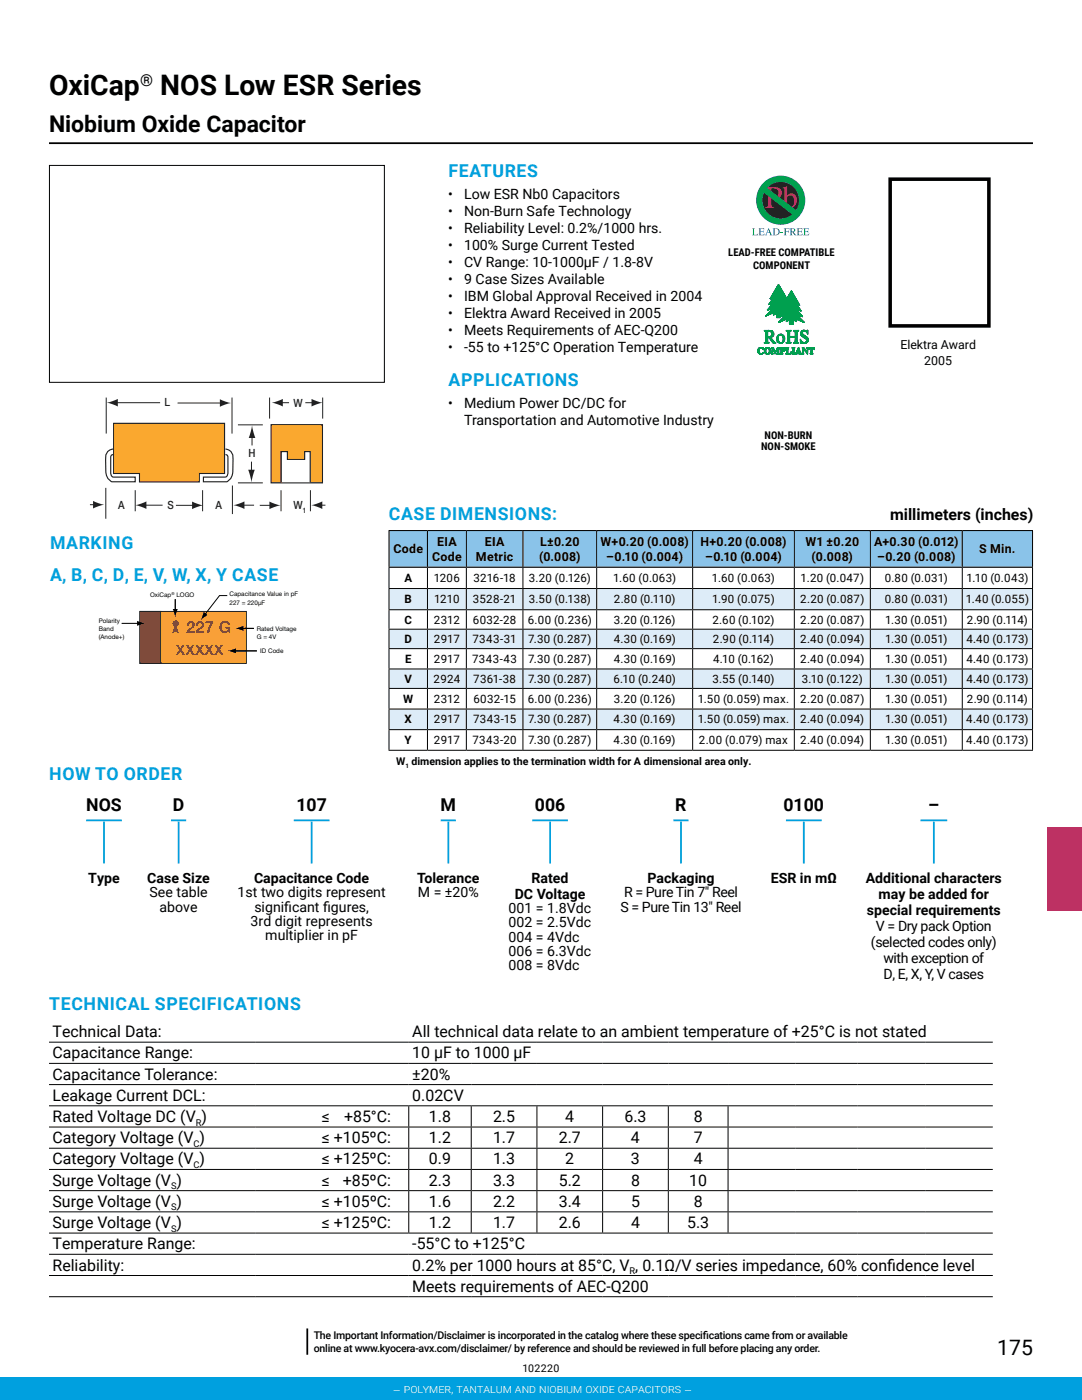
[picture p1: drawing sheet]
<svg xmlns="http://www.w3.org/2000/svg" width="216mm" height="279mm" viewBox="0 0 216 279" stroke-linecap="round" stroke-linejoin="round" font-family="sans-serif">
<defs><g id="words">
<g font-size="5.6">
<text x="9.8" y="19.1">OxiCap</text>
<text x="32" y="19.1">NOS Low ESR Series</text>
</g>
<text font-size="4.6" x="9.8" y="26.4">Niobium Oxide Capacitor</text>
<text font-size="4.2" x="199" y="270.4">175</text>
<g font-size="3.5" fill="#00a0df">
<text x="89.5" y="35.3">FEATURES</text>
<text x="89.5" y="77">APPLICATIONS</text>
<text x="77.6" y="103.7">CASE DIMENSIONS:</text>
<text x="10" y="109.6">MARKING</text>
<text x="10" y="115.9">A, B, C, D, E, V, W, X, Y CASE</text>
<text x="9.8" y="155.6">HOW TO ORDER</text>
<text x="9.8" y="201.6">TECHNICAL SPECIFICATIONS</text>
</g>
<g font-size="3.5">
<text x="17.2" y="161.9">NOS</text>
<text x="34.5" y="161.9">D</text>
<text x="59.2" y="161.9">107</text>
<text x="87.9" y="161.9">M</text>
<text x="106.7" y="161.9">006</text>
<text x="134.8" y="161.9">R</text>
<text x="156.3" y="161.9">0100</text>
<text x="185.2" y="161.9">–</text>
</g>
<text font-size="3.3" x="28" y="17.2">®</text>
<text font-size="3.3" fill="#954b36" x="37.2" y="126.4">227 G</text>
<g font-size="3.2">
<text x="177.6" y="103.7">millimeters (inches)</text>
<text x="10.5" y="207">Technical Data:</text>
<text x="82.3" y="207">All technical data relate to an ambient temperature of +25°C is not stated</text>
<text x="10.5" y="211.2">Capacitance Range:</text>
<text x="10.5" y="215.5">Capacitance Tolerance:</text>
<text x="82.3" y="211.2">10 μF to 1000 μF</text>
<text x="82.3" y="215.5">±20%</text>
<text x="10.5" y="219.7">Leakage Current DCL:</text>
<text x="82.3" y="219.7">0.02CV</text>
<text x="10.5" y="223.9">Rated Voltage DC (V )</text>
<text x="64.2" y="223.9">≤</text>
<text x="68.7" y="223.9">+85°C:</text>
<text x="85.6" y="223.9">1.8</text>
<text x="98.4" y="223.9">2.5</text>
<text x="112.8" y="223.9">4</text>
<text x="124.6" y="223.9">6.3</text>
<text x="138.4" y="223.9">8</text>
<text x="10.5" y="228.2">Category Voltage (V )</text>
<text x="10.5" y="232.4">Category Voltage (V )</text>
<text x="64.2" y="228.2">≤ +105ºC:</text>
<text x="64.2" y="232.4">≤ +125ºC:</text>
<text x="85.6" y="228.2">1.2</text>
<text x="85.6" y="232.4">0.9</text>
<text x="98.4" y="228.2">1.7</text>
<text x="98.4" y="232.4">1.3</text>
<text x="111.5" y="228.2">2.7</text>
<text x="112.8" y="232.4">2</text>
<text x="125.9" y="228.2">4</text>
<text x="125.9" y="232.4">3</text>
<text x="138.4" y="228.2">7</text>
<text x="138.4" y="232.4">4</text>
<text x="10.5" y="236.6">Surge Voltage (V )</text>
<text x="64.2" y="236.6">≤</text>
<text x="68.4" y="236.6">+85ºC:</text>
<text x="85.6" y="236.6">2.3</text>
<text x="98.4" y="236.6">3.3</text>
<text x="111.5" y="236.6">5.2</text>
<text x="125.9" y="236.6">8</text>
<text x="137.5" y="236.6">10</text>
<text x="10.5" y="245.1">Surge Voltage (V )</text>
<text x="10.5" y="240.9">Surge Voltage (V )</text>
<text x="64.2" y="240.9">≤ +105ºC:</text>
<text x="64.2" y="245.1">≤ +125ºC:</text>
<text x="85.6" y="240.9">1.6</text>
<text x="85.6" y="245.1">1.2</text>
<text x="98.4" y="240.9">2.2</text>
<text x="98.4" y="245.1">1.7</text>
<text x="111.5" y="240.9">3.4</text>
<text x="111.5" y="245.1">2.6</text>
<text x="125.9" y="240.9">5</text>
<text x="125.9" y="245.1">4</text>
<text x="137.1" y="245.1">5.3</text>
<text x="138.4" y="240.9">8</text>
<text x="10.5" y="249.3">Temperature Range:</text>
<text x="82.3" y="249.3">-55°C to +125°C</text>
<text x="10.5" y="253.6">Reliability:</text>
<text x="82.3" y="257.8">Meets requirements of AEC-Q200</text>
<text x="82.3" y="253.6">0.2% per 1000 hours at 85°C, V , 0.1Ω/V series impedance, 60% conf</text>
<text x="177" y="253.6">idence level</text>
</g>
<text font-size="2.9" fill="#954b36" x="35.1" y="130.7">XXXXX</text>
<g font-size="2.8">
<text x="89.4" y="39.8">•</text>
<text x="92.6" y="39.8">Low ESR Nb0 Capacitors</text>
<text x="89.4" y="43.2">•</text>
<text x="89.4" y="46.6">•</text>
<text x="92.6" y="43.2">Non-Burn Safe Technology</text>
<text x="92.6" y="46.6">Reliability Level: 0.2%/1000 hrs.</text>
<text x="89.4" y="49.9">•</text>
<text x="89.4" y="53.3">•</text>
<text x="92.6" y="49.9">100% Surge Current Tested</text>
<text x="92.6" y="53.3">CV Range: 10-1000μF / 1.8-8V</text>
<text x="89.4" y="56.7">•</text>
<text x="92.6" y="56.7">9 Case Sizes Available</text>
<text x="89.4" y="60.1">•</text>
<text x="89.4" y="63.5">•</text>
<text x="92.6" y="60.1">IBM Global Approval Received in 2004</text>
<text x="92.6" y="63.5">Elektra Award Received in 2005</text>
<text x="89.4" y="66.9">•</text>
<text x="89.4" y="70.3">•</text>
<text x="92.6" y="66.9">Meets Requirements of AEC-Q200</text>
<text x="92.6" y="70.3">-55 to +125°C Operation Temperature</text>
<text x="89.4" y="81.4">•</text>
<text x="92.6" y="81.4">Medium Power DC/DC for</text>
<text x="92.6" y="84.8">Transportation and Automotive Industry</text>
<text x="17.6" y="176.3">Type</text>
<text x="29.4" y="176.3">Case Size</text>
<text x="29.8" y="179.1">See table</text>
<text x="47.4" y="179.1">1st two digits represent</text>
<text x="50.7" y="176.3">Capacitance Code</text>
<text x="83.3" y="176.3">Tolerance</text>
<text x="83.4" y="179.1">M = ±20%</text>
<text x="102.7" y="179.5">DC Voltage</text>
<text x="106.1" y="176.3">Rated</text>
<text x="124.5" y="179.1">R = Pure Tin 7&quot; Reel</text>
<text x="129.2" y="176.3">Packaging</text>
<text x="153.8" y="176.3">ESR in mΩ</text>
<text x="172.7" y="176.3">Additional characters</text>
<text x="175.3" y="179.5">may be added for</text>
<text x="31.9" y="181.9">above</text>
<text x="50" y="184.7">3rd digit represents</text>
<text x="50.7" y="181.9">signif</text>
<text x="56.7" y="181.9">icant f</text>
<text x="64.5" y="181.9">igures,</text>
<text x="101.5" y="182.3">001 = 1.8Vdc</text>
<text x="101.5" y="185.1">002 = 2.5Vdc</text>
<text x="123.8" y="181.9">S = Pure Tin 13&quot; Reel</text>
<text x="173" y="182.6">special requirements</text>
<text x="174.8" y="185.8">V = Dry pack Option</text>
<text x="52.9" y="187.6">multiplier in pF</text>
<text x="101.5" y="187.9">004 = 4Vdc</text>
<text x="101.5" y="190.7">006 = 6.3Vdc</text>
<text x="173.8" y="189">(selected codes only)</text>
<text x="101.5" y="193.6">008 = 8Vdc</text>
<text x="176.3" y="192.2">with exception of</text>
<text x="176.3" y="195.3">D, E, X, Y, V cases</text>
</g>
<g font-size="2.5">
<text x="179.7" y="69.6">Elektra Award</text>
<text x="184.4" y="72.8">2005</text>
<text x="78.5" y="110.4">Code</text>
<text x="86.2" y="111.9">Code</text>
<text x="87.2" y="108.9">EIA</text>
<text x="95" y="111.9">Metric</text>
<text x="96.7" y="108.9">EIA</text>
<text x="107.6" y="111.9">(0.008)</text>
<text x="107.8" y="108.9">L±0.20</text>
<text x="119.8" y="108.9">W+0.20 (0.008)</text>
<text x="121" y="111.9">–0.10 (0.004)</text>
<text x="139.8" y="108.9">H+0.20 (0.008)</text>
<text x="140.7" y="111.9">–0.10 (0.004)</text>
<text x="160.7" y="108.9">W1 ±0.20</text>
<text x="162" y="111.9">(0.008)</text>
<text x="174.4" y="108.9">A+0.30 (0.012)</text>
<text x="175" y="111.9">–0.20 (0.008)</text>
<text x="195.4" y="110.4">S Min.</text>
</g>
<text font-size="2.5" fill="#fff" x="78.4" y="278.4">– polymer, tantalum and niobium oxide capacitors –</text>
<g font-size="2.3">
<text x="80.7" y="116.2">A</text>
<text x="86.6" y="116.2">1206</text>
<text x="94.5" y="116.2">3216-18</text>
<text x="105.5" y="116.2">3.20 (0.126)</text>
<text x="122.4" y="116.2">1.60 (0.063)</text>
<text x="142.1" y="116.2">1.60 (0.063)</text>
<text x="159.8" y="116.2">1.20 (0.047)</text>
<text x="176.6" y="116.2">0.80 (0.031)</text>
<text x="192.8" y="116.2">1.10 (0.043)</text>
<text x="80.7" y="124.4">C</text>
<text x="80.7" y="120.4">B</text>
<text x="86.6" y="124.4">2312</text>
<text x="86.7" y="120.4">1210</text>
<text x="94.4" y="124.4">6032-28</text>
<text x="94.4" y="120.4">3528-21</text>
<text x="105.3" y="124.4">6.00 (0.236)</text>
<text x="105.5" y="120.4">3.50 (0.138)</text>
<text x="122.5" y="124.4">3.20 (0.126)</text>
<text x="122.5" y="120.4">2.80 (0.110)</text>
<text x="142.1" y="120.4">1.90 (0.075)</text>
<text x="142.1" y="124.4">2.60 (0.102)</text>
<text x="159.7" y="120.4">2.20 (0.087)</text>
<text x="159.7" y="124.4">2.20 (0.087)</text>
<text x="176.6" y="120.4">0.80 (0.031)</text>
<text x="176.6" y="124.4">1.30 (0.051)</text>
<text x="192.7" y="120.4">1.40 (0.055)</text>
<text x="192.9" y="124.4">2.90 (0.114)</text>
<text x="80.7" y="128.3">D</text>
<text x="86.6" y="128.3">2917</text>
<text x="94.3" y="128.3">7343-31</text>
<text x="105.4" y="128.3">7.30 (0.287)</text>
<text x="122.5" y="128.3">4.30 (0.169)</text>
<text x="142.3" y="128.3">2.90 (0.114)</text>
<text x="159.7" y="128.3">2.40 (0.094)</text>
<text x="176.6" y="128.3">1.30 (0.051)</text>
<text x="192.8" y="128.3">4.40 (0.173)</text>
<text x="80.7" y="136.3">V</text>
<text x="80.8" y="132.3">E</text>
<text x="86.5" y="136.3">2924</text>
<text x="86.6" y="132.3">2917</text>
<text x="94.2" y="132.3">7343-43</text>
<text x="94.4" y="136.3">7361-38</text>
<text x="105.4" y="136.3">7.30 (0.287)</text>
<text x="105.4" y="132.3">7.30 (0.287)</text>
<text x="122.4" y="136.3">6.10 (0.240)</text>
<text x="122.5" y="132.3">4.30 (0.169)</text>
<text x="142.2" y="136.3">3.55 (0.140)</text>
<text x="142.3" y="132.3">4.10 (0.162)</text>
<text x="159.7" y="132.3">2.40 (0.094)</text>
<text x="160" y="136.3">3.10 (0.122)</text>
<text x="176.6" y="132.3">1.30 (0.051)</text>
<text x="176.6" y="136.3">1.30 (0.051)</text>
<text x="192.8" y="132.3">4.40 (0.173)</text>
<text x="192.8" y="136.3">4.40 (0.173)</text>
<text x="80.5" y="140.3">W</text>
<text x="86.6" y="140.3">2312</text>
<text x="94.5" y="140.3">6032-15</text>
<text x="105.3" y="140.3">6.00 (0.236)</text>
<text x="122.5" y="140.3">3.20 (0.126)</text>
<text x="139.2" y="140.3">1.50 (0.059) max.</text>
<text x="159.7" y="140.3">2.20 (0.087)</text>
<text x="176.6" y="140.3">1.30 (0.051)</text>
<text x="192.9" y="140.3">2.90 (0.114)</text>
<text x="80.7" y="144.4">X</text>
<text x="80.7" y="148.5">Y</text>
<text x="86.6" y="148.5">2917</text>
<text x="86.6" y="144.4">2917</text>
<text x="94.3" y="148.5">7343-20</text>
<text x="94.4" y="144.4">7343-15</text>
<text x="105.4" y="148.5">7.30 (0.287)</text>
<text x="105.4" y="144.4">7.30 (0.287)</text>
<text x="122.4" y="148.5">4.30 (0.169)</text>
<text x="122.4" y="144.4">4.30 (0.169)</text>
<text x="139.2" y="144.4">1.50 (0.059) max.</text>
<text x="139.5" y="148.5">2.00 (0.079) max</text>
<text x="159.7" y="148.5">2.40 (0.094)</text>
<text x="159.7" y="144.4">2.40 (0.094)</text>
<text x="176.6" y="148.5">1.30 (0.051)</text>
<text x="176.6" y="144.4">1.30 (0.051)</text>
<text x="192.8" y="144.4">4.40 (0.173)</text>
<text x="192.8" y="148.5">4.40 (0.173)</text>
</g>
<g font-size="2.2" fill="#231f20">
<text x="32.8" y="81.1">L</text>
<text x="58.5" y="81.3">W</text>
<text x="49.6" y="91.2">H</text>
<text x="23.6" y="101.6">A</text>
<text x="33.4" y="101.6">S</text>
<text x="43" y="101.6">A</text>
<text x="58.5" y="101.6">W</text>
</g>
<g font-size="2.1">
<text x="145.3" y="51.2">LEAD-FREE COMPATIBLE</text>
<text x="150.3" y="53.6">COMPONENT</text>
<text x="151.9" y="89.8">NON-SMOKE</text>
<text x="152.6" y="87.7">NON-BURN</text>
<text x="79" y="152.7">W dimension applies to the termination width for A dimensional area only.</text>
<text x="62.6" y="267.2">The Important Information/Disclaimer is incorporated in the catalog where these specif</text>
<text x="62.6" y="269.8">online at www.kyocera-avx.com/disclaimer/ by reference and should be reviewed in full before placing any order.</text>
<text x="140.2" y="267.2">ications came from or available</text>
<text x="104.3" y="273.8">102220</text>
</g>
<g font-size="1.9">
<text x="39.1" y="224.6">R</text>
<text x="38.6" y="228.9">C</text>
<text x="38.6" y="233.1">C</text>
<text x="34.1" y="237.3">S</text>
<text x="34.1" y="241.6">S</text>
<text x="34.1" y="245.8">S</text>
<text x="125.6" y="254.3">R</text>
</g>
<text font-size="1.5" fill="#231f20" x="60.4" y="102.3">1</text>
<g font-size="1.3">
<text x="30" y="119.2">OxiCap</text>
<text x="35.2" y="119.2">LOGO</text>
<text x="45.8" y="118.9">Capacitance Value in pF</text>
<text x="19.7" y="124.3">Polarity</text>
<text x="19.7" y="125.9">Band</text>
<text x="45.8" y="120.7">227 = 220µF</text>
<text x="51.2" y="125.8">Rated Voltage</text>
<text x="19.7" y="127.5">(Anode+)</text>
<text x="51.2" y="127.6">G = 4V</text>
<text x="51.9" y="130.4">ID Code</text>
</g>
<text font-size="1.2" x="80.9" y="153.4">1</text>
<text font-size=".8" x="34.2" y="118.8">®</text>
</g></defs>
<path d="M9.8 28.6h196.3" fill="none" stroke="#000" stroke-width=".35"/>
<path d="M209 165.2h6.9v16.6h-6.9z" fill="#bb3266"/>
<path d="M27.9 122h21.3v10.4h-21.3z" fill="#f9a038"/>
<path d="M27.9 122h21.3v10.4h-21.3z" fill="none" stroke="#231f20" stroke-width=".2"/>
<path d="M27.9 122h4.2v10.4h-4.2z" fill="#954b36"/>
<path d="M27.9 122h4.2v10.4h-4.2z" fill="none" stroke="#231f20" stroke-width=".2"/>
<path d="M35 119.6v2.3M45.3 118.9h-1.5l-3 3.8M24.3 124.4h3.4" fill="none" stroke="#000" stroke-width=".2"/>
<path d="M27.4 123.9l1.6 .5-1.6 .5zM34.5 121.5h1l-.5 1.7zM40.6 122.1l.8 .6-1.4 1.1z" fill="#000"/>
<g fill="#954b36">
<path d="M35 124.2l.7 2.3a1.04 1.04 0 0 0-1.4 0z"/>
<circle cx="35" cy="124.4" r=".65"/>
</g>
<path d="M46.7 129.9h4.6M48.2 125.4h2.5" fill="none" stroke="#000" stroke-width=".2"/>
<path d="M45.4 129.9l1.7-.5v1zM46.9 125.4l1.7-.5v1z" fill="#000"/>
<path d="M54.1 84.8h10.2v11.6h-10.2z" fill="#faa82f"/>
<path d="M54.1 84.8h10.2v11.6h-10.2z" fill="none" stroke="#231f20" stroke-width=".23"/>
<path d="M22.7 84.5h22.1v10h-5v1.7h-12v-1.7h-5.1z" fill="#faa82f"/>
<path d="M22.7 84.5h22.1v10h-5v1.7h-12v-1.7h-5.1z" fill="none" stroke="#231f20" stroke-width=".23"/>
<path d="M56.1 90.1h1.2v1.6h3.5v-1.6h1.1v6.1h-5.8z" fill="#fff" stroke="#231f20" stroke-width=".23"/>
<path d="M22.6 89.6a1.83 1.83 0 0 0-1.5 2.3v.6a4.9 4.9 0 0 0 .7 3.3l.5 .4h4.7v-1h-4.3a.79 .79 0 0 1-.6-.8v-3.1l.1-.4 .4-.2M45 89.6a1.83 1.83 0 0 1 1.5 2.3v.6a4.9 4.9 0 0 1-.7 3.3l-.6 .4h-4.6v-1h4.3a.79 .79 0 0 0 .6-.8v-3.1l-.1-.4-.4-.2" fill="none" stroke="#231f20" stroke-width=".23"/>
<path d="M21.2 79.3v7.2M46.3 79.3v7.2M53.8 79.3v4.2M64.4 79.3v4.2M21.1 97.4v6.1M23.1 80.4h8.9M27 97.8v4.2M40.4 97.8v4.2M46.4 96.9v5.7M56.1 97.8v4.2M61.9 97.8v4.2" fill="none" stroke="#231f20" stroke-width=".2"/>
<path d="M21.3 80.4l2.2-.8v1.5z" fill="#231f20"/>
<path d="M56 80.4h1.7" fill="none" stroke="#231f20" stroke-width=".2"/>
<path d="M54.2 80.4l2.2-.8v1.5z" fill="#231f20"/>
<path d="M28.8 100.8h3.6" fill="none" stroke="#231f20" stroke-width=".2"/>
<path d="M27 100.8l2.2-.7v1.5z" fill="#231f20"/>
<path d="M48.3 100.8h2.4" fill="none" stroke="#231f20" stroke-width=".2"/>
<path d="M46.6 100.8l2.2-.7v1.5z" fill="#231f20"/>
<path d="M63.9 100.8h1" fill="none" stroke="#231f20" stroke-width=".2"/>
<path d="M62.1 100.8l2.2-.7v1.5z" fill="#231f20"/>
<path d="M35.4 80.4h8.9M47.5 84.8h4.9M47.5 96.4h4.9" fill="none" stroke="#231f20" stroke-width=".2"/>
<path d="M43.9 79.7l2.2 .7-2.2 .8z" fill="#231f20"/>
<path d="M60.9 80.4h1.7" fill="none" stroke="#231f20" stroke-width=".2"/>
<path d="M62.2 79.6l2.2 .8-2.2 .7z" fill="#231f20"/>
<path d="M35.1 100.9h3.7" fill="none" stroke="#231f20" stroke-width=".2"/>
<path d="M38.3 100.1l2.2 .8-2.2 .7z" fill="#231f20"/>
<path d="M51.8 100.9h2.4" fill="none" stroke="#231f20" stroke-width=".2"/>
<path d="M53.8 100.1l2.2 .8-2.2 .7z" fill="#231f20"/>
<path d="M17.9 100.7h1.1" fill="none" stroke="#231f20" stroke-width=".2"/>
<path d="M18.6 100l2.2 .7-2.2 .8z" fill="#231f20"/>
<path d="M50.2 92.1v2.2" fill="none" stroke="#231f20" stroke-width=".2"/>
<path d="M49.5 93.7h1.3l-.6 2.6z" fill="#231f20"/>
<path d="M50.3 86.9v2" fill="none" stroke="#231f20" stroke-width=".2"/>
<path d="M50.3 84.9l.6 2.5h-1.3z" fill="#231f20"/>
<path d="M77.6 105.9h7.7v7.3h-7.7zM85.3 105.9h7.8v7.3h-7.8zM93.1 105.9h11.2v7.3h-11.2zM104.3 105.9h14.8v7.3h-14.8zM119.1 105.9h19.1v7.3h-19.1zM138.2 105.9h20.3v7.3h-20.3zM158.5 105.9h15.2v7.3h-15.2zM173.7 105.9h18.3v7.3h-18.3zM192 105.9h14v7.3h-14z" fill="#8ac3e9"/>
<path d="M77.6 117.5h7.7v4.2h-7.7zM85.3 117.5h7.8v4.2h-7.8zM93.1 117.5h11.2v4.2h-11.2zM104.3 117.5h14.8v4.2h-14.8zM119.1 117.5h19.1v4.2h-19.1zM138.2 117.5h20.3v4.2h-20.3zM158.5 117.5h15.2v4.2h-15.2zM173.7 117.5h18.3v4.2h-18.3zM192 117.5h14v4.2h-14zM77.6 125.6h7.7v3.9h-7.7zM85.3 125.6h7.8v3.9h-7.8zM93.1 125.6h11.2v3.9h-11.2zM104.3 125.6h14.8v3.9h-14.8zM119.1 125.6h19.1v3.9h-19.1zM138.2 125.6h20.3v3.9h-20.3zM158.5 125.6h15.2v3.9h-15.2zM173.7 125.6h18.3v3.9h-18.3zM192 125.6h14v3.9h-14zM77.6 133.5h7.7v3.9h-7.7zM85.3 133.5h7.8v3.9h-7.8zM93.1 133.5h11.2v3.9h-11.2zM104.3 133.5h14.8v3.9h-14.8zM119.1 133.5h19.1v3.9h-19.1zM138.2 133.5h20.3v3.9h-20.3zM158.5 133.5h15.2v3.9h-15.2zM173.7 133.5h18.3v3.9h-18.3zM192 133.5h14v3.9h-14zM77.6 141.5h7.7v4.1h-7.7zM85.3 141.5h7.8v4.1h-7.8zM93.1 141.5h11.2v4.1h-11.2zM104.3 141.5h14.8v4.1h-14.8zM119.1 141.5h19.1v4.1h-19.1zM138.2 141.5h20.3v4.1h-20.3zM158.5 141.5h15.2v4.1h-15.2zM173.7 141.5h18.3v4.1h-18.3zM192 141.5h14v4.1h-14z" fill="#ddecf8"/>
<g fill="none" stroke="#000" stroke-width=".2">
<path d="M77.5 105.9h128.6M77.5 113.2h128.6M77.5 117.5h128.6M77.6 106v7.1M77.6 113.3v4.1M77.6 117.5v4.1M85.3 106v7.1M85.3 113.3v4.1M85.3 117.5v4.1M93.1 106v7.1M93.1 113.3v4.1M93.1 117.5v4.1"/>
<path d="M104.3 106v7.1M104.3 113.3v4.1M104.3 117.5v4.1M119.1 106v7.1M119.1 113.3v4.1M119.1 117.5v4.1M138.2 106v7.1M138.2 113.3v4.1M138.2 117.5v4.1M158.5 106v7.1M158.5 113.3v4.1M158.5 117.5v4.1"/>
<path d="M173.7 106v7.1M173.7 113.3v4.1M173.7 117.5v4.1M192 106v7.1M192 113.3v4.1M192 117.5v4.1M206 106v7.1M206 113.3v4.1M206 117.5v4.1M77.5 121.7h128.6M77.5 125.6h128.6M77.5 129.5h128.6"/>
<path d="M77.5 133.5h128.6M77.5 137.4h128.6M77.6 121.8v3.7M77.6 125.7v3.7M77.6 129.5v3.9M77.6 133.6v3.7M77.6 137.5v3.9M85.3 121.8v3.7M85.3 125.7v3.7M85.3 129.5v3.9M85.3 133.6v3.7M85.3 137.5v3.9"/>
<path d="M93.1 121.8v3.7M93.1 125.7v3.7M93.1 129.5v3.9M93.1 133.6v3.7M93.1 137.5v3.9M104.3 121.8v3.7M104.3 125.7v3.7M104.3 129.5v3.9M104.3 133.6v3.7M104.3 137.5v3.9M119.1 121.8v3.7M119.1 125.7v3.7"/>
<path d="M119.1 129.5v3.9M119.1 133.6v3.7M119.1 137.5v3.9M138.2 121.8v3.7M138.2 125.7v3.7M138.2 129.5v3.9M138.2 133.6v3.7M138.2 137.5v3.9M158.5 121.8v3.7M158.5 125.7v3.7M158.5 129.5v3.9M158.5 133.6v3.7"/>
<path d="M158.5 137.5v3.9M173.7 121.8v3.7M173.7 125.7v3.7M173.7 129.5v3.9M173.7 133.6v3.7M173.7 137.5v3.9M192 121.8v3.7M192 125.7v3.7M192 129.5v3.9M192 133.6v3.7M192 137.5v3.9M206 121.8v3.7"/>
<path d="M206 125.7v3.7M206 129.5v3.9M206 133.6v3.7M206 137.5v3.9M77.5 141.5h128.6M77.5 145.6h128.6M77.5 149.7h128.6M77.6 141.6v3.9M77.6 145.7v3.9M85.3 141.6v3.9M85.3 145.7v3.9M93.1 141.6v3.9"/>
<path d="M93.1 145.7v3.9M104.3 141.6v3.9M104.3 145.7v3.9M119.1 141.6v3.9M119.1 145.7v3.9M138.2 141.6v3.9M138.2 145.7v3.9M158.5 141.6v3.9M158.5 145.7v3.9M173.7 141.6v3.9M173.7 145.7v3.9M192 141.6v3.9"/>
<path d="M192 145.7v3.9M206 141.6v3.9M206 145.7v3.9M9.8 208h188.3M9.8 212.2h188.3M9.8 216.5h188.3M9.8 220.7h188.3M9.8 224.9h188.3M9.8 229.2h188.3M9.8 233.4h188.3M9.8 237.6h188.3M81.6 220.8v4"/>
<path d="M81.6 225v4.1M81.6 229.2v4.1M81.6 233.5v4M81.6 237.7v4.1M94 220.8v4M94 225v4.1M94 229.2v4.1M94 233.5v4M94 237.7v4.1M107.1 220.8v4M107.1 225v4.1M107.1 229.2v4.1"/>
<path d="M107.1 233.5v4M107.1 237.7v4.1M120.2 220.8v4M120.2 225v4.1M120.2 229.2v4.1M120.2 233.5v4M120.2 237.7v4.1M133.4 220.8v4M133.4 225v4.1M133.4 229.2v4.1M133.4 233.5v4M133.4 237.7v4.1"/>
<path d="M145.3 220.8v4M145.3 225v4.1M145.3 229.2v4.1M145.3 233.5v4M145.3 237.7v4.1M9.8 241.9h188.3M9.8 246.1h188.3M9.8 250.3h188.3M9.8 254.6h188.3M9.8 258.8h188.3M81.6 241.9v4.1M94 241.9v4.1"/>
<path d="M107.1 241.9v4.1M120.2 241.9v4.1M133.4 241.9v4.1M145.3 241.9v4.1"/>
</g>
<g fill="none" stroke="#00a0df" stroke-width=".35">
<path d="M17.2 163.7h7.1M20.8 164v8.3M34.1 163.7h3.1M35.6 164v8.3M58.6 163.7h7.2M62.2 164v8.3M87.9 163.7h3.1M89.5 164v8.3M106.2 163.7h7.1M109.8 164v8.3M134.4 163.7h3M135.9 164v8.3"/>
<path d="M156.8 163.7h7.2M160.4 164v8.3M183.7 163.7h5.3M186.3 164v8.3"/>
</g>
<path d="M177.6 35.8h19.7v29.2h-19.7z" fill="none" stroke="#000" stroke-width=".71" stroke-linecap="butt"/>
<path d="M152.5 66h1.5z" fill="#00a04f"/>
<path d="M152.5 66h1.5z" fill="none" stroke="#00a04f" stroke-width=".2"/>
<path d="M152.5 66h1.4z" fill="#00a04f"/>
<path d="M152.5 66h1.4z" fill="none" stroke="#00a04f" stroke-width=".2"/>
<path d="M152.5 66h1.3z" fill="#00a04f"/>
<path d="M152.5 66h1.3z" fill="none" stroke="#00a04f" stroke-width=".2"/>
<path d="M152.5 66h1.2z" fill="#00a04f"/>
<path d="M152.5 66h1.2z" fill="none" stroke="#00a04f" stroke-width=".2"/>
<path d="M152.5 66h1.1z" fill="#00a04f"/>
<path d="M152.5 66h1.1z" fill="none" stroke="#00a04f" stroke-width=".2"/>
<path d="M152.5 65.9h.9l-.9 .1z" fill="#00a04f"/>
<path d="M152.5 65.9h.9l-.9 .1z" fill="none" stroke="#00a04f" stroke-width=".2"/>
<path d="M152.5 66h1.5z" fill="#00a04f"/>
<path d="M152.5 66h1.5z" fill="none" stroke="#00a04f" stroke-width=".2"/>
<path d="M152.5 66.1h1.6z" fill="#00a04f"/>
<path d="M152.5 66.1h1.6z" fill="none" stroke="#00a04f" stroke-width=".2"/>
<path d="M152.5 66.1h1.6z" fill="#00a04f"/>
<path d="M152.5 66.1h1.6z" fill="none" stroke="#00a04f" stroke-width=".2"/>
<path d="M152.6 66.1h1.5z" fill="#00a04f"/>
<path d="M152.6 66.1h1.5z" fill="none" stroke="#00a04f" stroke-width=".2"/>
<path d="M153.4 66.1h.7z" fill="#00a04f"/>
<path d="M153.4 66.1h.7z" fill="none" stroke="#00a04f" stroke-width=".2"/>
<path d="M153.3 66.1h.1z" fill="#00a04f"/>
<path d="M153.3 66.1h.1z" fill="none" stroke="#00a04f" stroke-width=".2"/>
<path d="M153.4 66.1h.7z" fill="#00a04f"/>
<path d="M153.4 66.1h.7z" fill="none" stroke="#00a04f" stroke-width=".2"/>
<path d="M153.5 66.1h.6z" fill="#00a04f"/>
<path d="M153.5 66.1h.6z" fill="none" stroke="#00a04f" stroke-width=".2"/>
<path d="M153.6 66.1l.6 .1z" fill="#00a04f"/>
<path d="M153.6 66.1l.6 .1z" fill="none" stroke="#00a04f" stroke-width=".2"/>
<path d="M152.7 66.2l.6-.1z" fill="#00a04f"/>
<path d="M152.7 66.2l.6-.1z" fill="none" stroke="#00a04f" stroke-width=".2"/>
<path d="M152.7 66.2l.7-.1z" fill="#00a04f"/>
<path d="M152.7 66.2l.7-.1z" fill="none" stroke="#00a04f" stroke-width=".2"/>
<path d="M152.6 66.1h.8z" fill="#00a04f"/>
<path d="M152.6 66.1h.8z" fill="none" stroke="#00a04f" stroke-width=".2"/>
<path d="M153.6 66.1l.6 .1z" fill="#00a04f"/>
<path d="M153.6 66.1l.6 .1z" fill="none" stroke="#00a04f" stroke-width=".2"/>
<path d="M152.7 66.2l.5-.1z" fill="#00a04f"/>
<path d="M152.7 66.2l.5-.1z" fill="none" stroke="#00a04f" stroke-width=".2"/>
<path d="M152.7 66.2h.5z" fill="#00a04f"/>
<path d="M152.7 66.2h.5z" fill="none" stroke="#00a04f" stroke-width=".2"/>
<path d="M152.7 66.3l.5-.1z" fill="#00a04f"/>
<path d="M152.7 66.3l.5-.1z" fill="none" stroke="#00a04f" stroke-width=".2"/>
<path d="M153.7 66.2h.5z" fill="#00a04f"/>
<path d="M153.7 66.2h.5z" fill="none" stroke="#00a04f" stroke-width=".2"/>
<path d="M153.8 66.2l.5 .1z" fill="#00a04f"/>
<path d="M153.8 66.2l.5 .1z" fill="none" stroke="#00a04f" stroke-width=".2"/>
<path d="M153.8 66.2l.5 .1z" fill="#00a04f"/>
<path d="M153.8 66.2l.5 .1z" fill="none" stroke="#00a04f" stroke-width=".2"/>
<path d="M152.8 66.3h.4z" fill="#00a04f"/>
<path d="M152.8 66.3h.4z" fill="none" stroke="#00a04f" stroke-width=".2"/>
<path d="M152.7 66.3h.5z" fill="#00a04f"/>
<path d="M152.7 66.3h.5z" fill="none" stroke="#00a04f" stroke-width=".2"/>
<path d="M153.9 66.3h.4l.1 .1z" fill="#00a04f"/>
<path d="M153.9 66.3h.4l.1 .1z" fill="none" stroke="#00a04f" stroke-width=".2"/>
<path d="M153.9 66.3l.5 .1z" fill="#00a04f"/>
<path d="M153.9 66.3l.5 .1z" fill="none" stroke="#00a04f" stroke-width=".2"/>
<path d="M153.9 66.4h.5l-.4 .1z" fill="#00a04f"/>
<path d="M153.9 66.4h.5l-.4 .1z" fill="none" stroke="#00a04f" stroke-width=".2"/>
<path d="M154 66.5l.4-.1v.1z" fill="#00a04f"/>
<path d="M154 66.5l.4-.1v.1z" fill="none" stroke="#00a04f" stroke-width=".2"/>
<path d="M154 66.5h.4l-.4 .1z" fill="#00a04f"/>
<path d="M154 66.5h.4l-.4 .1z" fill="none" stroke="#00a04f" stroke-width=".2"/>
<path d="M154 66.6l.4-.1v.1z" fill="#00a04f"/>
<path d="M154 66.6l.4-.1v.1z" fill="none" stroke="#00a04f" stroke-width=".2"/>
<path d="M154 66.6h.4l-.4 .2z" fill="#00a04f"/>
<path d="M154 66.6h.4l-.4 .2z" fill="none" stroke="#00a04f" stroke-width=".2"/>
<path d="M154 66.8l.4-.2v.2z" fill="#00a04f"/>
<path d="M154 66.8l.4-.2v.2z" fill="none" stroke="#00a04f" stroke-width=".2"/>
<path d="M153.9 66.9l.5-.1z" fill="#00a04f"/>
<path d="M153.9 66.9l.5-.1z" fill="none" stroke="#00a04f" stroke-width=".2"/>
<path d="M154 66.8h.4l-.5 .1z" fill="#00a04f"/>
<path d="M154 66.8h.4l-.5 .1z" fill="none" stroke="#00a04f" stroke-width=".2"/>
<path d="M153.9 66.9h.5z" fill="#00a04f"/>
<path d="M153.9 66.9h.5z" fill="none" stroke="#00a04f" stroke-width=".2"/>
<path d="M153.9 66.9l.5 .1h-.5z" fill="#00a04f"/>
<path d="M153.9 66.9l.5 .1h-.5z" fill="none" stroke="#00a04f" stroke-width=".2"/>
<path d="M153.9 67h.5l-.6 .1z" fill="#00a04f"/>
<path d="M153.8 67.1l.6-.1z" fill="none" stroke="#00a04f" stroke-width=".2"/>
<path d="M153.8 67.1l.6-.1z" fill="#00a04f"/>
<path d="M153.8 67.1l.6-.1z" fill="none" stroke="#00a04f" stroke-width=".2"/>
<path d="M153.7 67.1h.6z" fill="#00a04f"/>
<path d="M153.7 67.1h.6z" fill="none" stroke="#00a04f" stroke-width=".2"/>
<path d="M153.7 67.1h.6z" fill="#00a04f"/>
<path d="M153.7 67.1h.6z" fill="none" stroke="#00a04f" stroke-width=".2"/>
<path d="M153.6 67.2l.6-.1z" fill="#00a04f"/>
<path d="M153.6 67.2l.6-.1z" fill="none" stroke="#00a04f" stroke-width=".2"/>
<path d="M152.8 66.3h.4l-.4 .2z" fill="#00a04f"/>
<path d="M152.8 66.3h.4l-.4 .2z" fill="none" stroke="#00a04f" stroke-width=".2"/>
<path d="M152.8 66.5l.4-.2v.9z" fill="#00a04f"/>
<path d="M152.8 66.5l.4-.2v.9z" fill="none" stroke="#00a04f" stroke-width=".2"/>
<path d="M153.5 67.2l.7-.1z" fill="#00a04f"/>
<path d="M153.5 67.2l.7-.1z" fill="none" stroke="#00a04f" stroke-width=".2"/>
<path d="M153.5 67.2l.7-.1z" fill="#00a04f"/>
<path d="M153.5 67.2l.7-.1z" fill="none" stroke="#00a04f" stroke-width=".2"/>
<path d="M153.2 67.4l.7-.1z" fill="#00a04f"/>
<path d="M153.2 67.4l.7-.1z" fill="none" stroke="#00a04f" stroke-width=".2"/>
<path d="M153.2 67.4l.9-.2z" fill="#00a04f"/>
<path d="M153.2 67.4l.9-.2z" fill="none" stroke="#00a04f" stroke-width=".2"/>
<path d="M153.2 67.4l.3-.2h.6z" fill="#00a04f"/>
<path d="M153.2 67.4l.3-.2h.6z" fill="none" stroke="#00a04f" stroke-width=".2"/>
<path d="M153.2 67.4l.3-.2z" fill="#00a04f"/>
<path d="M153.2 67.4l.3-.2z" fill="none" stroke="#00a04f" stroke-width=".2"/>
<path d="M153.2 67.2h.2l-.2 .2z" fill="#00a04f"/>
<path d="M153.2 67.2h.2l-.2 .2z" fill="none" stroke="#00a04f" stroke-width=".2"/>
<path d="M153.2 67.2l-.4 .8z" fill="#00a04f"/>
<path d="M153.2 67.2l-.4 .8z" fill="none" stroke="#00a04f" stroke-width=".2"/>
<path d="M152.8 66.5l.4 .7-.4 .8z" fill="#00a04f"/>
<path d="M152.8 66.5l.4 .7-.4 .8z" fill="none" stroke="#00a04f" stroke-width=".2"/>
<path d="M153.2 67.4v.6h-.4z" fill="#00a04f"/>
<path d="M153.2 67.4v.6h-.4z" fill="none" stroke="#00a04f" stroke-width=".2"/>
<path d="M153.2 67.4l.6-.1z" fill="#00a04f"/>
<path d="M153.2 67.4l.6-.1z" fill="none" stroke="#00a04f" stroke-width=".2"/>
<path d="M153.4 67.4l.4-.1 .6 .7z" fill="#00a04f"/>
<path d="M153.4 67.4l.4-.1 .6 .7z" fill="none" stroke="#00a04f" stroke-width=".2"/>
<path d="M152.8 68h.4l-.4 .1z" fill="#00a04f"/>
<path d="M152.8 68h.4l-.4 .1z" fill="none" stroke="#00a04f" stroke-width=".2"/>
<path d="M152.8 68.1l.4-.1v.1z" fill="#00a04f"/>
<path d="M152.8 68.1l.4-.1v.1z" fill="none" stroke="#00a04f" stroke-width=".2"/>
<path d="M152.8 68.1h.4z" fill="#00a04f"/>
<path d="M152.8 68.1h.4z" fill="none" stroke="#00a04f" stroke-width=".2"/>
<path d="M152.8 68.2l.4-.1z" fill="#00a04f"/>
<path d="M152.8 68.2l.4-.1z" fill="none" stroke="#00a04f" stroke-width=".2"/>
<path d="M152.8 68.2h.4z" fill="#00a04f"/>
<path d="M152.8 68.2h.4z" fill="none" stroke="#00a04f" stroke-width=".2"/>
<path d="M152.7 68.2l.5 .1z" fill="#00a04f"/>
<path d="M152.7 68.2l.5 .1z" fill="none" stroke="#00a04f" stroke-width=".2"/>
<path d="M152.7 68.2l.5 .1z" fill="#00a04f"/>
<path d="M152.7 68.2l.5 .1z" fill="none" stroke="#00a04f" stroke-width=".2"/>
<path d="M152.7 68.3l.6 .1z" fill="#00a04f"/>
<path d="M152.7 68.3l.6 .1z" fill="none" stroke="#00a04f" stroke-width=".2"/>
<path d="M152.6 68.4h.7z" fill="#00a04f"/>
<path d="M152.6 68.4h.7z" fill="none" stroke="#00a04f" stroke-width=".2"/>
<path d="M152.6 68.4h.7z" fill="#00a04f"/>
<path d="M152.6 68.4h.7z" fill="none" stroke="#00a04f" stroke-width=".2"/>
<path d="M152.6 68.4h.8z" fill="#00a04f"/>
<path d="M152.6 68.4h.8z" fill="none" stroke="#00a04f" stroke-width=".2"/>
<path d="M152.5 68.5l1-.1z" fill="#00a04f"/>
<path d="M152.5 68.5l1-.1z" fill="none" stroke="#00a04f" stroke-width=".2"/>
<path d="M152.6 68.4h.8l-.9 .1z" fill="#00a04f"/>
<path d="M152.6 68.4h.8l-.9 .1z" fill="none" stroke="#00a04f" stroke-width=".2"/>
<path d="M152.5 68.4h.1l-.1 .1z" fill="#00a04f"/>
<path d="M152.5 68.4h.1l-.1 .1z" fill="none" stroke="#00a04f" stroke-width=".2"/>
<path d="M152.5 68.5l1-.1v.1z" fill="#00a04f"/>
<path d="M152.5 68.5l1-.1v.1z" fill="none" stroke="#00a04f" stroke-width=".2"/>
<path d="M154.2 68.5l.6-.1z" fill="#00a04f"/>
<path d="M154.2 68.5l.6-.1z" fill="none" stroke="#00a04f" stroke-width=".2"/>
<path d="M154.2 68.5l.5-.1z" fill="#00a04f"/>
<path d="M154.2 68.5l.5-.1z" fill="none" stroke="#00a04f" stroke-width=".2"/>
<path d="M154.2 68.5l.5-.1z" fill="#00a04f"/>
<path d="M154.2 68.5l.5-.1z" fill="none" stroke="#00a04f" stroke-width=".2"/>
<path d="M154.2 68.5l.4-.2z" fill="#00a04f"/>
<path d="M154.2 68.5l.4-.2z" fill="none" stroke="#00a04f" stroke-width=".2"/>
<path d="M154.5 68.2v.1l-.3 .2z" fill="#00a04f"/>
<path d="M154.5 68.2v.1l-.3 .2z" fill="none" stroke="#00a04f" stroke-width=".2"/>
<path d="M154.4 68l.1 .2-.3 .3z" fill="#00a04f"/>
<path d="M154.4 68l.1 .2-.3 .3z" fill="none" stroke="#00a04f" stroke-width=".2"/>
<path d="M153.4 67.4l1 .6-.2 .5z" fill="#00a04f"/>
<path d="M153.4 67.4l1 .6-.2 .5z" fill="none" stroke="#00a04f" stroke-width=".2"/>
<path d="M154.2 68.5l.6-.1v.1z" fill="#00a04f"/>
<path d="M154.2 68.5l.6-.1v.1z" fill="none" stroke="#00a04f" stroke-width=".2"/>
<path d="M155.7 66.7h.3z" fill="#00a04f"/>
<path d="M155.7 66.7h.3z" fill="none" stroke="#00a04f" stroke-width=".2"/>
<path d="M155.5 66.8l.5-.1z" fill="#00a04f"/>
<path d="M155.5 66.8l.5-.1z" fill="none" stroke="#00a04f" stroke-width=".2"/>
<path d="M155.5 66.8l.2-.1z" fill="#00a04f"/>
<path d="M155.5 66.8l.2-.1z" fill="none" stroke="#00a04f" stroke-width=".2"/>
<path d="M155.5 66.8h.6z" fill="#00a04f"/>
<path d="M155.5 66.8h.6z" fill="none" stroke="#00a04f" stroke-width=".2"/>
<path d="M155.5 66.8h.6z" fill="#00a04f"/>
<path d="M155.5 66.8h.6z" fill="none" stroke="#00a04f" stroke-width=".2"/>
<path d="M155.4 66.8h.7z" fill="#00a04f"/>
<path d="M155.4 66.8h.7z" fill="none" stroke="#00a04f" stroke-width=".2"/>
<path d="M155.4 66.8h.7z" fill="#00a04f"/>
<path d="M155.4 66.8h.7z" fill="none" stroke="#00a04f" stroke-width=".2"/>
<path d="M155.7 66.8h.4z" fill="#00a04f"/>
<path d="M155.7 66.8h.4z" fill="none" stroke="#00a04f" stroke-width=".2"/>
<path d="M155.8 66.8h.3z" fill="#00a04f"/>
<path d="M155.8 66.8h.3z" fill="none" stroke="#00a04f" stroke-width=".2"/>
<path d="M155.9 66.8h.3z" fill="#00a04f"/>
<path d="M155.9 66.8h.3z" fill="none" stroke="#00a04f" stroke-width=".2"/>
<path d="M155.3 66.9l.4-.1z" fill="#00a04f"/>
<path d="M155.3 66.9l.4-.1z" fill="none" stroke="#00a04f" stroke-width=".2"/>
<path d="M155.3 66.9l.4-.1z" fill="#00a04f"/>
<path d="M155.3 66.9l.4-.1z" fill="none" stroke="#00a04f" stroke-width=".2"/>
<path d="M155.3 66.9l.3-.1z" fill="#00a04f"/>
<path d="M155.3 66.9l.3-.1z" fill="none" stroke="#00a04f" stroke-width=".2"/>
<path d="M155.9 66.8h.3z" fill="#00a04f"/>
<path d="M155.9 66.8h.3z" fill="none" stroke="#00a04f" stroke-width=".2"/>
<path d="M155.2 66.9h.4z" fill="#00a04f"/>
<path d="M155.3 66.9h.3z" fill="none" stroke="#00a04f" stroke-width=".2"/>
<path d="M155.2 66.9h.4z" fill="#00a04f"/>
<path d="M155.2 66.9h.4z" fill="none" stroke="#00a04f" stroke-width=".2"/>
<path d="M155.9 66.9l.3-.1z" fill="#00a04f"/>
<path d="M155.9 66.9l.3-.1z" fill="none" stroke="#00a04f" stroke-width=".2"/>
<path d="M156 66.9l.2-.1 .2 .1z" fill="#00a04f"/>
<path d="M156 66.9l.2-.1 .2 .1z" fill="none" stroke="#00a04f" stroke-width=".2"/>
<path d="M155.2 67l.3-.1z" fill="#00a04f"/>
<path d="M155.2 67l.3-.1z" fill="none" stroke="#00a04f" stroke-width=".2"/>
<path d="M155.2 67l.3-.1z" fill="#00a04f"/>
<path d="M155.2 67l.3-.1z" fill="none" stroke="#00a04f" stroke-width=".2"/>
<path d="M156 66.9h.4l-.3 .1z" fill="#00a04f"/>
<path d="M156 66.9h.4l-.3 .1z" fill="none" stroke="#00a04f" stroke-width=".2"/>
<path d="M156.1 67l.3-.1 .1 .2z" fill="#00a04f"/>
<path d="M156.1 67l.3-.1 .1 .2z" fill="none" stroke="#00a04f" stroke-width=".2"/>
<path d="M155.1 67.1l.3-.1z" fill="#00a04f"/>
<path d="M155.1 67.1l.3-.1z" fill="none" stroke="#00a04f" stroke-width=".2"/>
<path d="M155.2 67h.2l-.3 .1z" fill="#00a04f"/>
<path d="M155.2 67h.2l-.3 .1z" fill="none" stroke="#00a04f" stroke-width=".2"/>
<path d="M156.1 67l.4 .1z" fill="#00a04f"/>
<path d="M156.1 67l.4 .1z" fill="none" stroke="#00a04f" stroke-width=".2"/>
<path d="M155.1 67.1h.3z" fill="#00a04f"/>
<path d="M155.1 67.1h.3z" fill="none" stroke="#00a04f" stroke-width=".2"/>
<path d="M156.1 67.1h.4v.1z" fill="#00a04f"/>
<path d="M156.1 67.1h.4v.1z" fill="none" stroke="#00a04f" stroke-width=".2"/>
<path d="M156.1 67.1l.4 .1-.3 .1z" fill="#00a04f"/>
<path d="M156.1 67.1l.4 .1-.3 .1z" fill="none" stroke="#00a04f" stroke-width=".2"/>
<path d="M155.1 67.1l.2 .1-.3 .1z" fill="#00a04f"/>
<path d="M155.1 67.1l.2 .1-.3 .1z" fill="none" stroke="#00a04f" stroke-width=".2"/>
<path d="M155 67.3l.3-.1v.1z" fill="#00a04f"/>
<path d="M155 67.3l.3-.1v.1z" fill="none" stroke="#00a04f" stroke-width=".2"/>
<path d="M156.2 67.3l.3-.1 .1 .2z" fill="#00a04f"/>
<path d="M156.2 67.3l.3-.1 .1 .2z" fill="none" stroke="#00a04f" stroke-width=".2"/>
<path d="M156.2 67.3l.4 .1h-.4z" fill="#00a04f"/>
<path d="M156.2 67.3l.4 .1h-.4z" fill="none" stroke="#00a04f" stroke-width=".2"/>
<path d="M155 67.3h.3l-.3 .2z" fill="#00a04f"/>
<path d="M155 67.3h.3l-.3 .2z" fill="none" stroke="#00a04f" stroke-width=".2"/>
<path d="M155 67.5l.3-.2v.2z" fill="#00a04f"/>
<path d="M155 67.5l.3-.2v.2z" fill="none" stroke="#00a04f" stroke-width=".2"/>
<path d="M156.2 67.4h.4l-.4 .2z" fill="#00a04f"/>
<path d="M156.2 67.4h.4l-.4 .2z" fill="none" stroke="#00a04f" stroke-width=".2"/>
<path d="M156.2 67.6l.4-.2v.2z" fill="#00a04f"/>
<path d="M156.2 67.6l.4-.2v.2z" fill="none" stroke="#00a04f" stroke-width=".2"/>
<path d="M155 67.5h.3l-.3 .1z" fill="#00a04f"/>
<path d="M155 67.5h.3l-.3 .1z" fill="none" stroke="#00a04f" stroke-width=".2"/>
<path d="M155 67.6l.3-.1v.1z" fill="#00a04f"/>
<path d="M155 67.6l.3-.1v.1z" fill="none" stroke="#00a04f" stroke-width=".2"/>
<path d="M156.2 67.6h.4l-.3 .1z" fill="#00a04f"/>
<path d="M156.2 67.6h.4l-.3 .1z" fill="none" stroke="#00a04f" stroke-width=".2"/>
<path d="M156.3 67.7l.3-.1v.2z" fill="#00a04f"/>
<path d="M156.3 67.7l.3-.1v.2z" fill="none" stroke="#00a04f" stroke-width=".2"/>
<path d="M155 67.8l.3-.2v.2z" fill="#00a04f"/>
<path d="M155 67.8l.3-.2v.2z" fill="none" stroke="#00a04f" stroke-width=".2"/>
<path d="M155 67.6h.3l-.3 .2z" fill="#00a04f"/>
<path d="M155 67.6h.3l-.3 .2z" fill="none" stroke="#00a04f" stroke-width=".2"/>
<path d="M156.3 67.7l.3 .1-.4 .1z" fill="#00a04f"/>
<path d="M156.3 67.7l.3 .1-.4 .1z" fill="none" stroke="#00a04f" stroke-width=".2"/>
<path d="M156.2 67.9l.4-.1-.1 .1z" fill="#00a04f"/>
<path d="M156.2 67.9l.4-.1-.1 .1z" fill="none" stroke="#00a04f" stroke-width=".2"/>
<path d="M155 67.8h.3l.1 .2z" fill="#00a04f"/>
<path d="M155 67.8h.3l.1 .2z" fill="none" stroke="#00a04f" stroke-width=".2"/>
<path d="M155 67.8l.4 .2h-.4z" fill="#00a04f"/>
<path d="M155 67.8l.4 .2h-.4z" fill="none" stroke="#00a04f" stroke-width=".2"/>
<path d="M156.2 67.9h.3l-.3 .1z" fill="#00a04f"/>
<path d="M156.2 67.9h.3l-.3 .1z" fill="none" stroke="#00a04f" stroke-width=".2"/>
<path d="M156.2 68l.3-.1v.2z" fill="#00a04f"/>
<path d="M156.2 68l.3-.1v.2z" fill="none" stroke="#00a04f" stroke-width=".2"/>
<path d="M155 68h.4v.1z" fill="#00a04f"/>
<path d="M155 68h.4v.1z" fill="none" stroke="#00a04f" stroke-width=".2"/>
<path d="M155 68l.4 .1h-.3z" fill="#00a04f"/>
<path d="M155 68l.4 .1h-.3z" fill="none" stroke="#00a04f" stroke-width=".2"/>
<path d="M156.2 68l.3 .1h-.3z" fill="#00a04f"/>
<path d="M156.2 68l.3 .1h-.3z" fill="none" stroke="#00a04f" stroke-width=".2"/>
<path d="M155.1 68.1l.4 .1z" fill="#00a04f"/>
<path d="M155.1 68.1l.4 .1z" fill="none" stroke="#00a04f" stroke-width=".2"/>
<path d="M156.2 68.1h.3l-.4 .2z" fill="#00a04f"/>
<path d="M156.2 68.1h.3l-.4 .2z" fill="none" stroke="#00a04f" stroke-width=".2"/>
<path d="M156.1 68.3l.4-.2z" fill="#00a04f"/>
<path d="M156.1 68.3l.4-.2z" fill="none" stroke="#00a04f" stroke-width=".2"/>
<path d="M155.2 68.3h.3z" fill="#00a04f"/>
<path d="M155.2 68.3h.3z" fill="none" stroke="#00a04f" stroke-width=".2"/>
<path d="M155.1 68.1l.4 .1-.3 .1z" fill="#00a04f"/>
<path d="M155.1 68.1l.4 .1-.3 .1z" fill="none" stroke="#00a04f" stroke-width=".2"/>
<path d="M155.2 68.3h.3z" fill="#00a04f"/>
<path d="M155.2 68.3h.3z" fill="none" stroke="#00a04f" stroke-width=".2"/>
<path d="M156.1 68.3h.3z" fill="#00a04f"/>
<path d="M156.1 68.3h.3z" fill="none" stroke="#00a04f" stroke-width=".2"/>
<path d="M156.1 68.3h.3z" fill="#00a04f"/>
<path d="M156.1 68.3h.3z" fill="none" stroke="#00a04f" stroke-width=".2"/>
<path d="M156 68.4l.3-.1z" fill="#00a04f"/>
<path d="M156 68.4l.3-.1z" fill="none" stroke="#00a04f" stroke-width=".2"/>
<path d="M155.3 68.4h.3z" fill="#00a04f"/>
<path d="M155.3 68.4h.3z" fill="none" stroke="#00a04f" stroke-width=".2"/>
<path d="M155.2 68.3h.3z" fill="#00a04f"/>
<path d="M155.2 68.3h.3z" fill="none" stroke="#00a04f" stroke-width=".2"/>
<path d="M156 68.4l.3-.1z" fill="#00a04f"/>
<path d="M156 68.4l.3-.1z" fill="none" stroke="#00a04f" stroke-width=".2"/>
<path d="M155.3 68.4h.4z" fill="#00a04f"/>
<path d="M155.3 68.4h.4z" fill="none" stroke="#00a04f" stroke-width=".2"/>
<path d="M156 68.4h.2z" fill="#00a04f"/>
<path d="M155.9 68.4h.3z" fill="none" stroke="#00a04f" stroke-width=".2"/>
<path d="M155.9 68.4h.3z" fill="#00a04f"/>
<path d="M155.9 68.4h.3z" fill="none" stroke="#00a04f" stroke-width=".2"/>
<path d="M155.5 68.5l.7-.1z" fill="#00a04f"/>
<path d="M155.5 68.5l.7-.1z" fill="none" stroke="#00a04f" stroke-width=".2"/>
<path d="M155.5 68.5l.4-.1z" fill="#00a04f"/>
<path d="M155.5 68.5l.4-.1z" fill="none" stroke="#00a04f" stroke-width=".2"/>
<path d="M155.5 68.5l.3-.1z" fill="#00a04f"/>
<path d="M155.5 68.5l.3-.1z" fill="none" stroke="#00a04f" stroke-width=".2"/>
<path d="M155.5 68.5l.3-.1z" fill="#00a04f"/>
<path d="M155.5 68.5l.3-.1z" fill="none" stroke="#00a04f" stroke-width=".2"/>
<path d="M155.3 68.4h.4z" fill="#00a04f"/>
<path d="M155.3 68.4h.4z" fill="none" stroke="#00a04f" stroke-width=".2"/>
<path d="M155.5 68.5l.7-.1z" fill="#00a04f"/>
<path d="M155.5 68.5l.7-.1z" fill="none" stroke="#00a04f" stroke-width=".2"/>
<path d="M155.6 68.5h.5z" fill="#00a04f"/>
<path d="M155.6 68.5h.5z" fill="none" stroke="#00a04f" stroke-width=".2"/>
<path d="M155.5 68.5h.6z" fill="#00a04f"/>
<path d="M155.5 68.5h.6z" fill="none" stroke="#00a04f" stroke-width=".2"/>
<path d="M155.6 68.5h.4z" fill="#00a04f"/>
<path d="M155.6 68.5h.4z" fill="none" stroke="#00a04f" stroke-width=".2"/>
<path d="M155.9 68.5h.1z" fill="#00a04f"/>
<path d="M155.9 68.5h.1z" fill="none" stroke="#00a04f" stroke-width=".2"/>
<path d="M155.6 68.5h.3z" fill="#00a04f"/>
<path d="M155.6 68.5h.3z" fill="none" stroke="#00a04f" stroke-width=".2"/>
<path d="M156.8 65.9h1.1l-1.1 .1z" fill="#00a04f"/>
<path d="M156.8 65.9h1.1l-1.1 .1z" fill="none" stroke="#00a04f" stroke-width=".2"/>
<path d="M156.8 66l1.1-.1v.1z" fill="#00a04f"/>
<path d="M156.8 66l1.1-.1v.1z" fill="none" stroke="#00a04f" stroke-width=".2"/>
<path d="M158.3 65.9h1.1l-1.1 .1z" fill="#00a04f"/>
<path d="M158.3 65.9h1.1l-1.1 .1z" fill="none" stroke="#00a04f" stroke-width=".2"/>
<path d="M158.3 66l1.1-.1v.1z" fill="#00a04f"/>
<path d="M158.3 66l1.1-.1v.1z" fill="none" stroke="#00a04f" stroke-width=".2"/>
<path d="M156.8 66h1.1z" fill="#00a04f"/>
<path d="M156.8 66h1.1z" fill="none" stroke="#00a04f" stroke-width=".2"/>
<path d="M156.9 66.1l1-.1z" fill="#00a04f"/>
<path d="M156.9 66.1l1-.1z" fill="none" stroke="#00a04f" stroke-width=".2"/>
<path d="M158.3 66h1.1z" fill="#00a04f"/>
<path d="M158.3 66h1.1z" fill="none" stroke="#00a04f" stroke-width=".2"/>
<path d="M158.4 66.1l1-.1z" fill="#00a04f"/>
<path d="M158.4 66.1l1-.1z" fill="none" stroke="#00a04f" stroke-width=".2"/>
<path d="M156.9 66.1h.9z" fill="#00a04f"/>
<path d="M156.9 66.1h.9z" fill="none" stroke="#00a04f" stroke-width=".2"/>
<path d="M157 66.1h.8z" fill="#00a04f"/>
<path d="M157 66.1h.8z" fill="none" stroke="#00a04f" stroke-width=".2"/>
<path d="M158.4 66.1h.9z" fill="#00a04f"/>
<path d="M158.4 66.1h.9z" fill="none" stroke="#00a04f" stroke-width=".2"/>
<path d="M158.5 66.1h.8z" fill="#00a04f"/>
<path d="M158.5 66.1h.8z" fill="none" stroke="#00a04f" stroke-width=".2"/>
<path d="M157.1 66.2l.6-.1z" fill="#00a04f"/>
<path d="M157.1 66.2l.6-.1z" fill="none" stroke="#00a04f" stroke-width=".2"/>
<path d="M157 66.1h.7z" fill="#00a04f"/>
<path d="M157 66.1h.7z" fill="none" stroke="#00a04f" stroke-width=".2"/>
<path d="M158.6 66.2l.6-.1z" fill="#00a04f"/>
<path d="M158.6 66.2l.6-.1z" fill="none" stroke="#00a04f" stroke-width=".2"/>
<path d="M158.5 66.1h.7z" fill="#00a04f"/>
<path d="M158.5 66.1h.7z" fill="none" stroke="#00a04f" stroke-width=".2"/>
<path d="M158.6 66.2l.6-.1z" fill="#00a04f"/>
<path d="M158.6 66.2l.6-.1z" fill="none" stroke="#00a04f" stroke-width=".2"/>
<path d="M157.1 66.2l.5-.1z" fill="#00a04f"/>
<path d="M157.1 66.2l.5-.1z" fill="none" stroke="#00a04f" stroke-width=".2"/>
<path d="M157.1 66.2l.5-.1z" fill="#00a04f"/>
<path d="M157.1 66.2l.5-.1z" fill="none" stroke="#00a04f" stroke-width=".2"/>
<path d="M158.6 66.2h.5z" fill="#00a04f"/>
<path d="M158.6 66.2h.5z" fill="none" stroke="#00a04f" stroke-width=".2"/>
<path d="M158.6 66.2h.5z" fill="#00a04f"/>
<path d="M158.6 66.2h.5z" fill="none" stroke="#00a04f" stroke-width=".2"/>
<path d="M157.1 66.2h.5z" fill="#00a04f"/>
<path d="M157.1 66.2h.5z" fill="none" stroke="#00a04f" stroke-width=".2"/>
<path d="M157.1 66.3l.5-.1z" fill="#00a04f"/>
<path d="M157.1 66.3l.5-.1z" fill="none" stroke="#00a04f" stroke-width=".2"/>
<path d="M158.6 66.2h.5z" fill="#00a04f"/>
<path d="M158.6 66.2h.5z" fill="none" stroke="#00a04f" stroke-width=".2"/>
<path d="M158.7 66.3l.4-.1v.1z" fill="#00a04f"/>
<path d="M158.7 66.3l.4-.1v.1z" fill="none" stroke="#00a04f" stroke-width=".2"/>
<path d="M157.1 66.3h.5z" fill="#00a04f"/>
<path d="M157.1 66.3h.5z" fill="none" stroke="#00a04f" stroke-width=".2"/>
<path d="M157.1 66.4l.5-.1z" fill="#00a04f"/>
<path d="M157.1 66.4l.5-.1z" fill="none" stroke="#00a04f" stroke-width=".2"/>
<path d="M158.7 66.3h.4z" fill="#00a04f"/>
<path d="M158.7 66.3h.4z" fill="none" stroke="#00a04f" stroke-width=".2"/>
<path d="M157.1 66.4h.5l-.4 .1z" fill="#00a04f"/>
<path d="M157.1 66.4h.5l-.4 .1z" fill="none" stroke="#00a04f" stroke-width=".2"/>
<path d="M157.2 66.5l.4-.1z" fill="#00a04f"/>
<path d="M157.2 66.5l.4-.1z" fill="none" stroke="#00a04f" stroke-width=".2"/>
<path d="M158.7 66.4l.4-.1-.4 .2z" fill="#00a04f"/>
<path d="M158.7 66.4l.4-.1-.4 .2z" fill="none" stroke="#00a04f" stroke-width=".2"/>
<path d="M158.7 66.5l.4-.2v.2z" fill="#00a04f"/>
<path d="M158.7 66.5l.4-.2v.2z" fill="none" stroke="#00a04f" stroke-width=".2"/>
<path d="M158.7 66.5h.4l-.4 .6z" fill="#00a04f"/>
<path d="M158.7 66.5h.4l-.4 .6z" fill="none" stroke="#00a04f" stroke-width=".2"/>
<path d="M157.6 67.1h1.1l-1.1 .2z" fill="#00a04f"/>
<path d="M157.6 67.1h1.1l-1.1 .2z" fill="none" stroke="#00a04f" stroke-width=".2"/>
<path d="M157.6 67.1l-.4 .9z" fill="#00a04f"/>
<path d="M157.6 67.1l-.4 .9z" fill="none" stroke="#00a04f" stroke-width=".2"/>
<path d="M157.6 66.5v.6l-.4 .9z" fill="#00a04f"/>
<path d="M157.6 66.5v.6l-.4 .9z" fill="none" stroke="#00a04f" stroke-width=".2"/>
<path d="M157.2 66.5h.4l-.4 1.5z" fill="#00a04f"/>
<path d="M157.2 66.5h.4l-.4 1.5z" fill="none" stroke="#00a04f" stroke-width=".2"/>
<path d="M157.6 67.3v.7h-.4z" fill="#00a04f"/>
<path d="M157.6 67.3v.7h-.4z" fill="none" stroke="#00a04f" stroke-width=".2"/>
<path d="M157.6 67.3l1.1-.2v.2z" fill="#00a04f"/>
<path d="M157.6 67.3l1.1-.2v.2z" fill="none" stroke="#00a04f" stroke-width=".2"/>
<path d="M159.1 66.5l-.4 .8z" fill="#00a04f"/>
<path d="M159.1 66.5l-.4 .8z" fill="none" stroke="#00a04f" stroke-width=".2"/>
<path d="M159.1 66.5l-.4 1.5v-.7z" fill="#00a04f"/>
<path d="M159.1 66.5l-.4 1.5v-.7z" fill="none" stroke="#00a04f" stroke-width=".2"/>
<path d="M159.1 66.5v1.5h-.4z" fill="#00a04f"/>
<path d="M159.1 66.5v1.5h-.4z" fill="none" stroke="#00a04f" stroke-width=".2"/>
<path d="M158.7 68h.4l-.4 .1z" fill="#00a04f"/>
<path d="M158.7 68h.4l-.4 .1z" fill="none" stroke="#00a04f" stroke-width=".2"/>
<path d="M157.1 68.1l.5-.1z" fill="#00a04f"/>
<path d="M157.1 68.1l.5-.1z" fill="none" stroke="#00a04f" stroke-width=".2"/>
<path d="M157.2 68h.4l-.5 .1z" fill="#00a04f"/>
<path d="M157.2 68h.4l-.5 .1z" fill="none" stroke="#00a04f" stroke-width=".2"/>
<path d="M158.7 68.1l.4-.1v.1z" fill="#00a04f"/>
<path d="M158.7 68.1l.4-.1v.1z" fill="none" stroke="#00a04f" stroke-width=".2"/>
<path d="M157.1 68.1h.5v.1z" fill="#00a04f"/>
<path d="M157.1 68.1h.5v.1z" fill="none" stroke="#00a04f" stroke-width=".2"/>
<path d="M158.7 68.1h.4l-.4 .1z" fill="#00a04f"/>
<path d="M158.7 68.1h.4l-.4 .1z" fill="none" stroke="#00a04f" stroke-width=".2"/>
<path d="M158.7 68.2l.4-.1z" fill="#00a04f"/>
<path d="M158.7 68.2l.4-.1z" fill="none" stroke="#00a04f" stroke-width=".2"/>
<path d="M157.1 68.1l.5 .1z" fill="#00a04f"/>
<path d="M157.1 68.1l.5 .1z" fill="none" stroke="#00a04f" stroke-width=".2"/>
<path d="M157.1 68.2l.5 .1z" fill="#00a04f"/>
<path d="M157.1 68.2l.5 .1z" fill="none" stroke="#00a04f" stroke-width=".2"/>
<path d="M158.7 68.2h.4z" fill="#00a04f"/>
<path d="M158.7 68.2h.4z" fill="none" stroke="#00a04f" stroke-width=".2"/>
<path d="M157.1 68.2l.5 .1z" fill="#00a04f"/>
<path d="M157.1 68.2l.5 .1z" fill="none" stroke="#00a04f" stroke-width=".2"/>
<path d="M158.6 68.3h.5z" fill="#00a04f"/>
<path d="M158.6 68.3h.5z" fill="none" stroke="#00a04f" stroke-width=".2"/>
<path d="M157.1 68.3h.5z" fill="#00a04f"/>
<path d="M157.1 68.3h.5z" fill="none" stroke="#00a04f" stroke-width=".2"/>
<path d="M157.1 68.3h.5l-.6 .1z" fill="#00a04f"/>
<path d="M157.1 68.3h.5l-.6 .1z" fill="none" stroke="#00a04f" stroke-width=".2"/>
<path d="M158.6 68.3h.5l-.5 .1z" fill="#00a04f"/>
<path d="M158.6 68.3h.5l-.5 .1z" fill="none" stroke="#00a04f" stroke-width=".2"/>
<path d="M158.6 68.4l.5-.1v.1z" fill="#00a04f"/>
<path d="M158.6 68.4l.5-.1v.1z" fill="none" stroke="#00a04f" stroke-width=".2"/>
<path d="M157 68.4l.6-.1z" fill="#00a04f"/>
<path d="M157 68.4l.6-.1z" fill="none" stroke="#00a04f" stroke-width=".2"/>
<path d="M157 68.4h.7z" fill="#00a04f"/>
<path d="M157 68.4h.7z" fill="none" stroke="#00a04f" stroke-width=".2"/>
<path d="M158.5 68.4h.6z" fill="#00a04f"/>
<path d="M158.5 68.4h.6z" fill="none" stroke="#00a04f" stroke-width=".2"/>
<path d="M158.5 68.4h.7z" fill="#00a04f"/>
<path d="M158.5 68.4h.7z" fill="none" stroke="#00a04f" stroke-width=".2"/>
<path d="M156.9 68.4h.8z" fill="#00a04f"/>
<path d="M156.9 68.4h.8z" fill="none" stroke="#00a04f" stroke-width=".2"/>
<path d="M156.9 68.4h.9z" fill="#00a04f"/>
<path d="M156.9 68.4h.9z" fill="none" stroke="#00a04f" stroke-width=".2"/>
<path d="M158.4 68.4h.8z" fill="#00a04f"/>
<path d="M158.4 68.4h.8z" fill="none" stroke="#00a04f" stroke-width=".2"/>
<path d="M158.4 68.4h.9z" fill="#00a04f"/>
<path d="M158.4 68.4h.9z" fill="none" stroke="#00a04f" stroke-width=".2"/>
<path d="M156.8 68.5l1.1-.1z" fill="#00a04f"/>
<path d="M156.8 68.5l1.1-.1z" fill="none" stroke="#00a04f" stroke-width=".2"/>
<path d="M156.9 68.4h.9l-1 .1z" fill="#00a04f"/>
<path d="M156.9 68.4h.9l-1 .1z" fill="none" stroke="#00a04f" stroke-width=".2"/>
<path d="M156.8 68.4h.1l-.1 .1z" fill="#00a04f"/>
<path d="M156.8 68.4h.1l-.1 .1z" fill="none" stroke="#00a04f" stroke-width=".2"/>
<path d="M156.8 68.5l1.1-.1v.1z" fill="#00a04f"/>
<path d="M156.8 68.5l1.1-.1v.1z" fill="none" stroke="#00a04f" stroke-width=".2"/>
<path d="M158.3 68.5l1.1-.1z" fill="#00a04f"/>
<path d="M158.3 68.5l1.1-.1z" fill="none" stroke="#00a04f" stroke-width=".2"/>
<path d="M158.4 68.4h.9l-1 .1z" fill="#00a04f"/>
<path d="M158.4 68.4h.9l-1 .1z" fill="none" stroke="#00a04f" stroke-width=".2"/>
<path d="M158.3 68.4v.1z" fill="#00a04f"/>
<path d="M158.3 68.4v.1z" fill="none" stroke="#00a04f" stroke-width=".2"/>
<path d="M158.3 68.5l1.1-.1v.1z" fill="#00a04f"/>
<path d="M158.3 68.5l1.1-.1v.1z" fill="none" stroke="#00a04f" stroke-width=".2"/>
<path d="M160.3 65.9h.2z" fill="#00a04f"/>
<path d="M160.3 65.9h.2z" fill="none" stroke="#00a04f" stroke-width=".2"/>
<path d="M160.1 66l.4-.1z" fill="#00a04f"/>
<path d="M160.1 66l.4-.1z" fill="none" stroke="#00a04f" stroke-width=".2"/>
<path d="M160.1 66h.6z" fill="#00a04f"/>
<path d="M160.1 66h.6z" fill="none" stroke="#00a04f" stroke-width=".2"/>
<path d="M161.1 65.9h.1l-.2 .1z" fill="#00a04f"/>
<path d="M161.1 65.9h.1l-.2 .1z" fill="none" stroke="#00a04f" stroke-width=".2"/>
<path d="M160 66h.8z" fill="#00a04f"/>
<path d="M160 66h.8z" fill="none" stroke="#00a04f" stroke-width=".2"/>
<path d="M160 66h.7z" fill="#00a04f"/>
<path d="M160 66h.7z" fill="none" stroke="#00a04f" stroke-width=".2"/>
<path d="M160 66h.8z" fill="#00a04f"/>
<path d="M160 66h.8z" fill="none" stroke="#00a04f" stroke-width=".2"/>
<path d="M159.9 66.1h.5z" fill="#00a04f"/>
<path d="M159.9 66.1h.5z" fill="none" stroke="#00a04f" stroke-width=".2"/>
<path d="M159.9 66.1h.6z" fill="#00a04f"/>
<path d="M159.9 66.1h.6z" fill="none" stroke="#00a04f" stroke-width=".2"/>
<path d="M160.5 66.1l.4-.1z" fill="#00a04f"/>
<path d="M160.5 66.1l.4-.1z" fill="none" stroke="#00a04f" stroke-width=".2"/>
<path d="M160.5 66.1l.4-.1z" fill="#00a04f"/>
<path d="M160.5 66.1l.4-.1z" fill="none" stroke="#00a04f" stroke-width=".2"/>
<path d="M159.9 66.1l.9-.1z" fill="#00a04f"/>
<path d="M159.9 66.1l.9-.1z" fill="none" stroke="#00a04f" stroke-width=".2"/>
<path d="M160 66h.8l-.9 .1z" fill="#00a04f"/>
<path d="M160 66h.8l-.9 .1z" fill="none" stroke="#00a04f" stroke-width=".2"/>
<path d="M159.9 66.1h.4z" fill="#00a04f"/>
<path d="M159.9 66.1h.4z" fill="none" stroke="#00a04f" stroke-width=".2"/>
<path d="M159.8 66.2l.5-.1z" fill="#00a04f"/>
<path d="M159.8 66.2l.5-.1z" fill="none" stroke="#00a04f" stroke-width=".2"/>
<path d="M159.9 66.1h.4l-.5 .1z" fill="#00a04f"/>
<path d="M159.9 66.1h.4l-.5 .1z" fill="none" stroke="#00a04f" stroke-width=".2"/>
<path d="M159.8 66.2h.4z" fill="#00a04f"/>
<path d="M159.8 66.2h.4z" fill="none" stroke="#00a04f" stroke-width=".2"/>
<path d="M159.8 66.3l.4-.1z" fill="#00a04f"/>
<path d="M159.8 66.3l.4-.1z" fill="none" stroke="#00a04f" stroke-width=".2"/>
<path d="M159.8 66.2h.4l-.4 .1z" fill="#00a04f"/>
<path d="M159.8 66.2h.4l-.4 .1z" fill="none" stroke="#00a04f" stroke-width=".2"/>
<path d="M159.8 66.3h.4z" fill="#00a04f"/>
<path d="M159.8 66.3h.4z" fill="none" stroke="#00a04f" stroke-width=".2"/>
<path d="M159.7 66.4h.4z" fill="#00a04f"/>
<path d="M159.7 66.4h.4z" fill="none" stroke="#00a04f" stroke-width=".2"/>
<path d="M159.8 66.3l.3 .1h-.4z" fill="#00a04f"/>
<path d="M159.8 66.3l.3 .1h-.4z" fill="none" stroke="#00a04f" stroke-width=".2"/>
<path d="M159.7 66.4h.4v.1z" fill="#00a04f"/>
<path d="M159.7 66.4h.4v.1z" fill="none" stroke="#00a04f" stroke-width=".2"/>
<path d="M159.7 66.4l.4 .1-.4 .1z" fill="#00a04f"/>
<path d="M159.7 66.4l.4 .1-.4 .1z" fill="none" stroke="#00a04f" stroke-width=".2"/>
<path d="M159.7 66.6h.5z" fill="#00a04f"/>
<path d="M159.7 66.6h.4z" fill="none" stroke="#00a04f" stroke-width=".2"/>
<path d="M159.7 66.6h.5z" fill="#00a04f"/>
<path d="M159.7 66.6h.5z" fill="none" stroke="#00a04f" stroke-width=".2"/>
<path d="M159.7 66.7h.6z" fill="#00a04f"/>
<path d="M159.7 66.7h.6z" fill="none" stroke="#00a04f" stroke-width=".2"/>
<path d="M160.9 66l.3-.1z" fill="#00a04f"/>
<path d="M160.9 66l.3-.1z" fill="none" stroke="#00a04f" stroke-width=".2"/>
<path d="M160.5 66.1l.4-.1z" fill="#00a04f"/>
<path d="M160.5 66.1l.4-.1z" fill="none" stroke="#00a04f" stroke-width=".2"/>
<path d="M160.6 66.1l.3-.1z" fill="#00a04f"/>
<path d="M160.6 66.1l.3-.1z" fill="none" stroke="#00a04f" stroke-width=".2"/>
<path d="M160.6 66.1l.3-.1z" fill="#00a04f"/>
<path d="M160.6 66.1l.3-.1z" fill="none" stroke="#00a04f" stroke-width=".2"/>
<path d="M160.7 66.1l.2-.1-.1 .2z" fill="#00a04f"/>
<path d="M160.7 66.1l.2-.1-.1 .2z" fill="none" stroke="#00a04f" stroke-width=".2"/>
<path d="M160.9 66l.3-.1-.4 .3z" fill="#00a04f"/>
<path d="M160.9 66l.3-.1-.4 .3z" fill="none" stroke="#00a04f" stroke-width=".2"/>
<path d="M160.8 66.2l.4-.3-.3 .4z" fill="#00a04f"/>
<path d="M160.8 66.2l.4-.3-.3 .4z" fill="none" stroke="#00a04f" stroke-width=".2"/>
<path d="M161.2 65.9l-.2 .5-.1-.1z" fill="#00a04f"/>
<path d="M161.2 65.9l-.2 .5-.1-.1z" fill="none" stroke="#00a04f" stroke-width=".2"/>
<path d="M161.2 65.9l-.1 .6-.1-.1z" fill="#00a04f"/>
<path d="M161.2 65.9l-.1 .6-.1-.1z" fill="none" stroke="#00a04f" stroke-width=".2"/>
<path d="M161.2 65.9l-.1 .8z" fill="#00a04f"/>
<path d="M161.2 65.9l-.1 .8z" fill="none" stroke="#00a04f" stroke-width=".2"/>
<path d="M161.2 65.9v.8h-.1z" fill="#00a04f"/>
<path d="M161.2 65.9v.8h-.1z" fill="none" stroke="#00a04f" stroke-width=".2"/>
<path d="M159.7 66.7h.6z" fill="#00a04f"/>
<path d="M159.7 66.7h.6z" fill="none" stroke="#00a04f" stroke-width=".2"/>
<path d="M159.8 66.8h.5z" fill="#00a04f"/>
<path d="M159.8 66.8h.5z" fill="none" stroke="#00a04f" stroke-width=".2"/>
<path d="M159.8 66.8h.5z" fill="#00a04f"/>
<path d="M159.8 66.8h.5z" fill="none" stroke="#00a04f" stroke-width=".2"/>
<path d="M159.8 66.8h.6z" fill="#00a04f"/>
<path d="M159.8 66.8h.6z" fill="none" stroke="#00a04f" stroke-width=".2"/>
<path d="M159.8 66.9h.6z" fill="#00a04f"/>
<path d="M159.8 66.9h.6z" fill="none" stroke="#00a04f" stroke-width=".2"/>
<path d="M159.8 66.8h.6z" fill="#00a04f"/>
<path d="M159.8 66.8h.6z" fill="none" stroke="#00a04f" stroke-width=".2"/>
<path d="M159.8 66.9h.7z" fill="#00a04f"/>
<path d="M159.8 66.9h.7z" fill="none" stroke="#00a04f" stroke-width=".2"/>
<path d="M159.8 66.9h.7z" fill="#00a04f"/>
<path d="M159.8 66.9h.7z" fill="none" stroke="#00a04f" stroke-width=".2"/>
<path d="M159.9 67h.7z" fill="#00a04f"/>
<path d="M159.9 67h.7z" fill="none" stroke="#00a04f" stroke-width=".2"/>
<path d="M159.9 67h.7z" fill="#00a04f"/>
<path d="M159.9 67h.7z" fill="none" stroke="#00a04f" stroke-width=".2"/>
<path d="M159.9 67h.8z" fill="#00a04f"/>
<path d="M159.9 67h.8z" fill="none" stroke="#00a04f" stroke-width=".2"/>
<path d="M159.9 67h.8z" fill="#00a04f"/>
<path d="M159.9 67h.8z" fill="none" stroke="#00a04f" stroke-width=".2"/>
<path d="M160 67.1l.7-.1z" fill="#00a04f"/>
<path d="M160 67.1l.7-.1z" fill="none" stroke="#00a04f" stroke-width=".2"/>
<path d="M160.1 67.2l.6-.2 .2 .2z" fill="#00a04f"/>
<path d="M160.1 67.2l.6-.2 .2 .2z" fill="none" stroke="#00a04f" stroke-width=".2"/>
<path d="M160.1 67.2h.8z" fill="#00a04f"/>
<path d="M160.1 67.2h.8z" fill="none" stroke="#00a04f" stroke-width=".2"/>
<path d="M160.2 67.2h.7z" fill="#00a04f"/>
<path d="M160.2 67.2h.7z" fill="none" stroke="#00a04f" stroke-width=".2"/>
<path d="M160.2 67.3l.7-.1 .2 .1z" fill="#00a04f"/>
<path d="M160.2 67.3l.7-.1 .2 .1z" fill="none" stroke="#00a04f" stroke-width=".2"/>
<path d="M160.2 67.3h.9z" fill="#00a04f"/>
<path d="M160.2 67.3h.9z" fill="none" stroke="#00a04f" stroke-width=".2"/>
<path d="M160.3 67.3l.8 .1z" fill="#00a04f"/>
<path d="M160.3 67.3l.8 .1z" fill="none" stroke="#00a04f" stroke-width=".2"/>
<path d="M160.3 67.3l.8 .1z" fill="#00a04f"/>
<path d="M160.3 67.3l.8 .1z" fill="none" stroke="#00a04f" stroke-width=".2"/>
<path d="M160.4 67.4h.8z" fill="#00a04f"/>
<path d="M160.4 67.4h.8z" fill="none" stroke="#00a04f" stroke-width=".2"/>
<path d="M160.4 67.4h.8z" fill="#00a04f"/>
<path d="M160.4 67.4h.8z" fill="none" stroke="#00a04f" stroke-width=".2"/>
<path d="M160.5 67.5l.7-.1z" fill="#00a04f"/>
<path d="M160.5 67.5l.7-.1z" fill="none" stroke="#00a04f" stroke-width=".2"/>
<path d="M160.6 67.5h.6z" fill="#00a04f"/>
<path d="M160.6 67.5h.6z" fill="none" stroke="#00a04f" stroke-width=".2"/>
<path d="M160.6 67.5h.6z" fill="#00a04f"/>
<path d="M160.6 67.5h.6z" fill="none" stroke="#00a04f" stroke-width=".2"/>
<path d="M160.7 67.6h.6z" fill="#00a04f"/>
<path d="M160.7 67.6h.6z" fill="none" stroke="#00a04f" stroke-width=".2"/>
<path d="M160.7 67.6h.6z" fill="#00a04f"/>
<path d="M160.7 67.6h.6z" fill="none" stroke="#00a04f" stroke-width=".2"/>
<path d="M160.7 67.6h.6z" fill="#00a04f"/>
<path d="M160.7 67.6h.6z" fill="none" stroke="#00a04f" stroke-width=".2"/>
<path d="M160.8 67.6h.5z" fill="#00a04f"/>
<path d="M160.8 67.6h.5z" fill="none" stroke="#00a04f" stroke-width=".2"/>
<path d="M160.8 67.7l.5-.1v.1z" fill="#00a04f"/>
<path d="M160.8 67.7l.5-.1v.1z" fill="none" stroke="#00a04f" stroke-width=".2"/>
<path d="M160.8 67.7h.5z" fill="#00a04f"/>
<path d="M160.8 67.7h.5z" fill="none" stroke="#00a04f" stroke-width=".2"/>
<path d="M160.9 67.8l.4-.1v.1z" fill="#00a04f"/>
<path d="M160.9 67.8l.4-.1v.1z" fill="none" stroke="#00a04f" stroke-width=".2"/>
<path d="M160.9 67.8h.4z" fill="#00a04f"/>
<path d="M160.9 67.8h.4z" fill="none" stroke="#00a04f" stroke-width=".2"/>
<path d="M160.9 67.9l.4-.1z" fill="#00a04f"/>
<path d="M160.9 67.9l.4-.1z" fill="none" stroke="#00a04f" stroke-width=".2"/>
<path d="M160.9 67.9l.4-.1v.2z" fill="#00a04f"/>
<path d="M160.9 67.9l.4-.1v.2z" fill="none" stroke="#00a04f" stroke-width=".2"/>
<path d="M160.9 67.9l.4 .1h-.4z" fill="#00a04f"/>
<path d="M160.9 67.9l.4 .1h-.4z" fill="none" stroke="#00a04f" stroke-width=".2"/>
<path d="M160.9 68h.4z" fill="#00a04f"/>
<path d="M160.9 68h.4z" fill="none" stroke="#00a04f" stroke-width=".2"/>
<path d="M160.9 68.1l.4-.1v.1z" fill="#00a04f"/>
<path d="M160.9 68.1l.4-.1v.1z" fill="none" stroke="#00a04f" stroke-width=".2"/>
<path d="M160.9 68.1h.4z" fill="#00a04f"/>
<path d="M160.9 68.1h.4z" fill="none" stroke="#00a04f" stroke-width=".2"/>
<path d="M160.9 68.2l.4-.1-.1 .2z" fill="#00a04f"/>
<path d="M160.9 68.2l.4-.1-.1 .2z" fill="none" stroke="#00a04f" stroke-width=".2"/>
<path d="M160.9 68.2l.3 .1z" fill="#00a04f"/>
<path d="M160.8 68.3h.4z" fill="none" stroke="#00a04f" stroke-width=".2"/>
<path d="M160.7 68.3h.5z" fill="#00a04f"/>
<path d="M160.7 68.3h.5z" fill="none" stroke="#00a04f" stroke-width=".2"/>
<path d="M160.7 68.4l.5-.1z" fill="#00a04f"/>
<path d="M160.7 68.4l.5-.1z" fill="none" stroke="#00a04f" stroke-width=".2"/>
<path d="M160.7 68.4l.5-.1z" fill="#00a04f"/>
<path d="M160.7 68.4l.5-.1z" fill="none" stroke="#00a04f" stroke-width=".2"/>
<path d="M160.6 68.4h.5z" fill="#00a04f"/>
<path d="M160.6 68.4h.5z" fill="none" stroke="#00a04f" stroke-width=".2"/>
<path d="M160 68.4h.6z" fill="#00a04f"/>
<path d="M160 68.4h.6z" fill="none" stroke="#00a04f" stroke-width=".2"/>
<path d="M160 68.4h1.1z" fill="#00a04f"/>
<path d="M160 68.4h1.1z" fill="none" stroke="#00a04f" stroke-width=".2"/>
<path d="M160 68.4h1.1z" fill="#00a04f"/>
<path d="M160 68.4h1.1z" fill="none" stroke="#00a04f" stroke-width=".2"/>
<path d="M160 68.4h.9z" fill="#00a04f"/>
<path d="M160 68.4h.9z" fill="none" stroke="#00a04f" stroke-width=".2"/>
<path d="M160.1 68.4h.8z" fill="#00a04f"/>
<path d="M160.1 68.4h.8z" fill="none" stroke="#00a04f" stroke-width=".2"/>
<path d="M160.2 68.5l.7-.1z" fill="#00a04f"/>
<path d="M160.2 68.5l.7-.1z" fill="none" stroke="#00a04f" stroke-width=".2"/>
<path d="M160.3 68.5l.6-.1z" fill="#00a04f"/>
<path d="M160.3 68.5l.6-.1z" fill="none" stroke="#00a04f" stroke-width=".2"/>
<path d="M160.3 68.5h.5z" fill="#00a04f"/>
<path d="M160.3 68.5h.5z" fill="none" stroke="#00a04f" stroke-width=".2"/>
<path d="M160.3 68.5h.5z" fill="#00a04f"/>
<path d="M160.3 68.5h.5z" fill="none" stroke="#00a04f" stroke-width=".2"/>
<path d="M160.4 68.5h.4z" fill="#00a04f"/>
<path d="M160.4 68.5h.4z" fill="none" stroke="#00a04f" stroke-width=".2"/>
<path d="M160 68.4h.6z" fill="#00a04f"/>
<path d="M160 68.4h.6z" fill="none" stroke="#00a04f" stroke-width=".2"/>
<path d="M160 68.4h.5z" fill="#00a04f"/>
<path d="M160 68.4h.5z" fill="none" stroke="#00a04f" stroke-width=".2"/>
<path d="M160 68.4h.4z" fill="#00a04f"/>
<path d="M160 68.4h.4z" fill="none" stroke="#00a04f" stroke-width=".2"/>
<path d="M160 68.4l.3-.1z" fill="#00a04f"/>
<path d="M160 68.4l.3-.1z" fill="none" stroke="#00a04f" stroke-width=".2"/>
<path d="M159.9 68.4l.3-.1z" fill="#00a04f"/>
<path d="M159.9 68.4l.3-.1z" fill="none" stroke="#00a04f" stroke-width=".2"/>
<path d="M160 68.2l.2 .1-.3 .1z" fill="#00a04f"/>
<path d="M160 68.2l.2 .1-.3 .1z" fill="none" stroke="#00a04f" stroke-width=".2"/>
<path d="M160 68.2l-.2 .3z" fill="#00a04f"/>
<path d="M160 68.2l-.2 .3z" fill="none" stroke="#00a04f" stroke-width=".2"/>
<path d="M159.9 68.1l.1 .1-.2 .3z" fill="#00a04f"/>
<path d="M159.9 68.1l.1 .1-.2 .3z" fill="none" stroke="#00a04f" stroke-width=".2"/>
<path d="M159.9 68v.1l-.1 .4z" fill="#00a04f"/>
<path d="M159.9 68v.1l-.1 .4z" fill="none" stroke="#00a04f" stroke-width=".2"/>
<path d="M159.8 67.9v.6z" fill="#00a04f"/>
<path d="M159.8 67.9v.6z" fill="none" stroke="#00a04f" stroke-width=".2"/>
<path d="M159.7 67.7l.1 .8z" fill="#00a04f"/>
<path d="M159.7 67.7l.1 .8z" fill="none" stroke="#00a04f" stroke-width=".2"/>
<path d="M159.6 67.7h.1l.1 .8z" fill="#00a04f"/>
<path d="M159.6 67.7h.1l.1 .8z" fill="none" stroke="#00a04f" stroke-width=".2"/>
<path d="M159.8 68.5l.1-.1z" fill="#00a04f"/>
<path d="M159.8 68.5l.1-.1z" fill="none" stroke="#00a04f" stroke-width=".2"/>
<path d="M160.4 68.5h.3z" fill="#00a04f"/>
<path d="M160.4 68.5h.3z" fill="none" stroke="#00a04f" stroke-width=".2"/>
<path d="M151.7 69.4h.2z" fill="#00a04f"/>
<path d="M151.7 69.4h.2z" fill="none" stroke="#00a04f" stroke-width=".2"/>
<path d="M151.7 69.4h.2z" fill="#00a04f"/>
<path d="M151.7 69.4h.2z" fill="none" stroke="#00a04f" stroke-width=".2"/>
<path d="M151.7 69.4h.2z" fill="#00a04f"/>
<path d="M151.7 69.4h.2z" fill="none" stroke="#00a04f" stroke-width=".2"/>
<path d="M151.6 69.4h.3z" fill="#00a04f"/>
<path d="M151.6 69.4h.3z" fill="none" stroke="#00a04f" stroke-width=".2"/>
<path d="M151.6 69.4h.4z" fill="#00a04f"/>
<path d="M151.6 69.4h.4z" fill="none" stroke="#00a04f" stroke-width=".2"/>
<path d="M152.3 69.4h.1" fill="none" stroke="#00a04f" stroke-width=".2"/>
<path d="M151.6 69.4h.4z" fill="#00a04f"/>
<path d="M151.6 69.4h.4z" fill="none" stroke="#00a04f" stroke-width=".2"/>
<path d="M151.6 69.4h.4z" fill="#00a04f"/>
<path d="M151.6 69.4h.4z" fill="none" stroke="#00a04f" stroke-width=".2"/>
<path d="M151.5 69.4h.6z" fill="#00a04f"/>
<path d="M151.5 69.4h.6z" fill="none" stroke="#00a04f" stroke-width=".2"/>
<path d="M151.5 69.4h.6z" fill="#00a04f"/>
<path d="M151.5 69.4h.6z" fill="none" stroke="#00a04f" stroke-width=".2"/>
<path d="M151.5 69.4h.5z" fill="#00a04f"/>
<path d="M151.5 69.4h.5z" fill="none" stroke="#00a04f" stroke-width=".2"/>
<path d="M151.5 69.4h.3z" fill="#00a04f"/>
<path d="M151.5 69.4h.3z" fill="none" stroke="#00a04f" stroke-width=".2"/>
<path d="M151.7 69.4h.1z" fill="#00a04f"/>
<path d="M151.7 69.4h.1z" fill="none" stroke="#00a04f" stroke-width=".2"/>
<path d="M151.8 69.4h.3z" fill="#00a04f"/>
<path d="M151.8 69.4h.3z" fill="none" stroke="#00a04f" stroke-width=".2"/>
<path d="M151.9 69.4h.2z" fill="#00a04f"/>
<path d="M151.9 69.4h.2z" fill="none" stroke="#00a04f" stroke-width=".2"/>
<path d="M152 69.5l.2-.1z" fill="#00a04f"/>
<path d="M152 69.5l.2-.1z" fill="none" stroke="#00a04f" stroke-width=".2"/>
<path d="M152 69.5l.1-.1z" fill="#00a04f"/>
<path d="M152 69.5l.1-.1z" fill="none" stroke="#00a04f" stroke-width=".2"/>
<path d="M151.9 69.4h.2z" fill="#00a04f"/>
<path d="M151.9 69.4h.2z" fill="none" stroke="#00a04f" stroke-width=".2"/>
<path d="M151.5 69.5l.2-.1z" fill="#00a04f"/>
<path d="M151.5 69.5l.2-.1z" fill="none" stroke="#00a04f" stroke-width=".2"/>
<path d="M151.5 69.5l.2-.1z" fill="#00a04f"/>
<path d="M151.5 69.5l.2-.1z" fill="none" stroke="#00a04f" stroke-width=".2"/>
<path d="M151.5 69.5h.2z" fill="#00a04f"/>
<path d="M151.5 69.5h.2z" fill="none" stroke="#00a04f" stroke-width=".2"/>
<path d="M151.4 69.5h.3z" fill="#00a04f"/>
<path d="M151.4 69.5h.3z" fill="none" stroke="#00a04f" stroke-width=".2"/>
<path d="M151.4 69.5h.3z" fill="#00a04f"/>
<path d="M151.4 69.5h.3z" fill="none" stroke="#00a04f" stroke-width=".2"/>
<path d="M151.4 69.5h.3z" fill="#00a04f"/>
<path d="M151.4 69.5h.3z" fill="none" stroke="#00a04f" stroke-width=".2"/>
<path d="M151.3 69.5h.3z" fill="#00a04f"/>
<path d="M151.3 69.5h.3z" fill="none" stroke="#00a04f" stroke-width=".2"/>
<path d="M151.3 69.5h.3z" fill="#00a04f"/>
<path d="M151.3 69.5h.3z" fill="none" stroke="#00a04f" stroke-width=".2"/>
<path d="M151.3 69.6l.3-.1z" fill="#00a04f"/>
<path d="M151.3 69.6l.3-.1z" fill="none" stroke="#00a04f" stroke-width=".2"/>
<path d="M151.3 69.6l.3-.1z" fill="#00a04f"/>
<path d="M151.3 69.6l.3-.1z" fill="none" stroke="#00a04f" stroke-width=".2"/>
<path d="M151.3 69.6h.3z" fill="#00a04f"/>
<path d="M151.3 69.6h.3z" fill="none" stroke="#00a04f" stroke-width=".2"/>
<path d="M151.3 69.6h.3z" fill="#00a04f"/>
<path d="M151.3 69.6h.3z" fill="none" stroke="#00a04f" stroke-width=".2"/>
<path d="M151.3 69.6h.3z" fill="#00a04f"/>
<path d="M151.3 69.6h.3z" fill="none" stroke="#00a04f" stroke-width=".2"/>
<path d="M151.3 69.6l.3 .1z" fill="#00a04f"/>
<path d="M151.3 69.6l.3 .1z" fill="none" stroke="#00a04f" stroke-width=".2"/>
<path d="M151.2 69.7h.4z" fill="#00a04f"/>
<path d="M151.2 69.7h.4z" fill="none" stroke="#00a04f" stroke-width=".2"/>
<path d="M151.2 69.7h.3z" fill="#00a04f"/>
<path d="M151.2 69.7h.3z" fill="none" stroke="#00a04f" stroke-width=".2"/>
<path d="M151.2 69.8l.3-.1z" fill="#00a04f"/>
<path d="M151.2 69.8l.3-.1z" fill="none" stroke="#00a04f" stroke-width=".2"/>
<path d="M152.2 69.4h.1z" fill="#00a04f"/>
<path d="M152.2 69.4h.1z" fill="none" stroke="#00a04f" stroke-width=".2"/>
<path d="M152 69.5l.2-.1z" fill="#00a04f"/>
<path d="M152 69.5l.2-.1z" fill="none" stroke="#00a04f" stroke-width=".2"/>
<path d="M152 69.5l.2-.1z" fill="#00a04f"/>
<path d="M152 69.5l.2-.1z" fill="none" stroke="#00a04f" stroke-width=".2"/>
<path d="M152.1 69.5l.2-.1z" fill="#00a04f"/>
<path d="M152.1 69.5l.2-.1z" fill="none" stroke="#00a04f" stroke-width=".2"/>
<path d="M152.1 69.5l.2-.1z" fill="#00a04f"/>
<path d="M152.1 69.5l.2-.1z" fill="none" stroke="#00a04f" stroke-width=".2"/>
<path d="M152.3 69.4l-.1 .3z" fill="#00a04f"/>
<path d="M152.3 69.4l-.1 .3z" fill="none" stroke="#00a04f" stroke-width=".2"/>
<path d="M152.3 69.4l-.1 .3z" fill="#00a04f"/>
<path d="M152.3 69.4l-.1 .3z" fill="none" stroke="#00a04f" stroke-width=".2"/>
<path d="M152.3 69.4l-.1 .4z" fill="#00a04f"/>
<path d="M152.3 69.4l-.1 .4z" fill="none" stroke="#00a04f" stroke-width=".2"/>
<path d="M152.3 69.4l-.1 .4z" fill="#00a04f"/>
<path d="M152.3 69.4l-.1 .4z" fill="none" stroke="#00a04f" stroke-width=".2"/>
<path d="M151.2 69.8h.3z" fill="#00a04f"/>
<path d="M151.2 69.8h.3z" fill="none" stroke="#00a04f" stroke-width=".2"/>
<path d="M151.2 69.8h.3z" fill="#00a04f"/>
<path d="M151.2 69.8h.3z" fill="none" stroke="#00a04f" stroke-width=".2"/>
<path d="M151.2 69.9l.3-.1z" fill="#00a04f"/>
<path d="M151.2 69.9l.3-.1z" fill="none" stroke="#00a04f" stroke-width=".2"/>
<path d="M151.2 69.8h.3z" fill="#00a04f"/>
<path d="M151.2 69.8h.3z" fill="none" stroke="#00a04f" stroke-width=".2"/>
<path d="M151.2 69.9h.3z" fill="#00a04f"/>
<path d="M151.2 69.9h.3z" fill="none" stroke="#00a04f" stroke-width=".2"/>
<path d="M151.2 69.9h.3z" fill="#00a04f"/>
<path d="M151.2 69.9h.3z" fill="none" stroke="#00a04f" stroke-width=".2"/>
<path d="M151.2 69.9h.3z" fill="#00a04f"/>
<path d="M151.2 69.9h.3z" fill="none" stroke="#00a04f" stroke-width=".2"/>
<path d="M151.2 70l.3-.1z" fill="#00a04f"/>
<path d="M151.2 70l.3-.1z" fill="none" stroke="#00a04f" stroke-width=".2"/>
<path d="M151.2 70.1l.3-.1z" fill="#00a04f"/>
<path d="M151.2 70.1l.3-.1z" fill="none" stroke="#00a04f" stroke-width=".2"/>
<path d="M151.2 70h.3z" fill="#00a04f"/>
<path d="M151.2 70h.3z" fill="none" stroke="#00a04f" stroke-width=".2"/>
<path d="M151.2 70.1h.3z" fill="#00a04f"/>
<path d="M151.2 70.1h.3z" fill="none" stroke="#00a04f" stroke-width=".2"/>
<path d="M151.2 70.1h.3z" fill="#00a04f"/>
<path d="M151.2 70.1h.3z" fill="none" stroke="#00a04f" stroke-width=".2"/>
<path d="M151.2 70.2h.3z" fill="#00a04f"/>
<path d="M151.2 70.2h.3z" fill="none" stroke="#00a04f" stroke-width=".2"/>
<path d="M151.2 70.2h.3z" fill="#00a04f"/>
<path d="M151.2 70.2h.3z" fill="none" stroke="#00a04f" stroke-width=".2"/>
<path d="M151.2 70.2l.3 .1z" fill="#00a04f"/>
<path d="M151.2 70.2l.3 .1z" fill="none" stroke="#00a04f" stroke-width=".2"/>
<path d="M151.2 70.2l.3 .1z" fill="#00a04f"/>
<path d="M151.2 70.2l.3 .1z" fill="none" stroke="#00a04f" stroke-width=".2"/>
<path d="M151.2 70.3h.3z" fill="#00a04f"/>
<path d="M151.2 70.3h.3z" fill="none" stroke="#00a04f" stroke-width=".2"/>
<path d="M151.2 70.3h.3z" fill="#00a04f"/>
<path d="M151.2 70.3h.3z" fill="none" stroke="#00a04f" stroke-width=".2"/>
<path d="M151.2 70.3l.4 .1z" fill="#00a04f"/>
<path d="M151.2 70.3l.4 .1z" fill="none" stroke="#00a04f" stroke-width=".2"/>
<path d="M151.3 70.4h.3z" fill="#00a04f"/>
<path d="M151.3 70.4h.3z" fill="none" stroke="#00a04f" stroke-width=".2"/>
<path d="M151.2 70.3l.4 .1z" fill="#00a04f"/>
<path d="M151.2 70.3l.4 .1z" fill="none" stroke="#00a04f" stroke-width=".2"/>
<path d="M152.3 70.3l-.1 .1z" fill="#00a04f"/>
<path d="M152.3 70.3l-.1 .1z" fill="none" stroke="#00a04f" stroke-width=".2"/>
<path d="M151.3 70.4h.3z" fill="#00a04f"/>
<path d="M151.3 70.4h.3z" fill="none" stroke="#00a04f" stroke-width=".2"/>
<path d="M151.3 70.4h.3z" fill="#00a04f"/>
<path d="M151.3 70.4h.3z" fill="none" stroke="#00a04f" stroke-width=".2"/>
<path d="M151.3 70.5h.3z" fill="#00a04f"/>
<path d="M151.3 70.5h.3z" fill="none" stroke="#00a04f" stroke-width=".2"/>
<path d="M152.2 70.5l.2-.1z" fill="#00a04f"/>
<path d="M152.2 70.5l.2-.1z" fill="none" stroke="#00a04f" stroke-width=".2"/>
<path d="M152.2 70.5l.2-.1z" fill="#00a04f"/>
<path d="M152.2 70.5l.2-.1z" fill="none" stroke="#00a04f" stroke-width=".2"/>
<path d="M151.3 70.5h.3z" fill="#00a04f"/>
<path d="M151.3 70.5h.3z" fill="none" stroke="#00a04f" stroke-width=".2"/>
<path d="M151.4 70.5h.3z" fill="#00a04f"/>
<path d="M151.4 70.5h.3z" fill="none" stroke="#00a04f" stroke-width=".2"/>
<path d="M152.2 70.5h.1z" fill="#00a04f"/>
<path d="M152.1 70.5h.2z" fill="none" stroke="#00a04f" stroke-width=".2"/>
<path d="M152.1 70.5h.2z" fill="#00a04f"/>
<path d="M152.1 70.5h.2z" fill="none" stroke="#00a04f" stroke-width=".2"/>
<path d="M152.1 70.5h.2z" fill="#00a04f"/>
<path d="M152.1 70.5h.2z" fill="none" stroke="#00a04f" stroke-width=".2"/>
<path d="M151.4 70.5h.3z" fill="#00a04f"/>
<path d="M151.4 70.5h.3z" fill="none" stroke="#00a04f" stroke-width=".2"/>
<path d="M151.4 70.5h.3z" fill="#00a04f"/>
<path d="M151.4 70.5h.3z" fill="none" stroke="#00a04f" stroke-width=".2"/>
<path d="M151.4 70.5h.3z" fill="#00a04f"/>
<path d="M151.4 70.5h.3z" fill="none" stroke="#00a04f" stroke-width=".2"/>
<path d="M152 70.6l.2-.1z" fill="#00a04f"/>
<path d="M152 70.6l.2-.1z" fill="none" stroke="#00a04f" stroke-width=".2"/>
<path d="M151.5 70.6h.2z" fill="#00a04f"/>
<path d="M151.5 70.6h.2z" fill="none" stroke="#00a04f" stroke-width=".2"/>
<path d="M151.4 70.5h.3z" fill="#00a04f"/>
<path d="M151.4 70.5h.3z" fill="none" stroke="#00a04f" stroke-width=".2"/>
<path d="M151.5 70.6h.3z" fill="#00a04f"/>
<path d="M151.5 70.6h.3z" fill="none" stroke="#00a04f" stroke-width=".2"/>
<path d="M152 70.6l.2-.1z" fill="#00a04f"/>
<path d="M152 70.6l.2-.1z" fill="none" stroke="#00a04f" stroke-width=".2"/>
<path d="M151.9 70.6l.3-.1z" fill="#00a04f"/>
<path d="M151.9 70.6l.3-.1z" fill="none" stroke="#00a04f" stroke-width=".2"/>
<path d="M151.9 70.6l.3-.1z" fill="#00a04f"/>
<path d="M151.9 70.6l.3-.1z" fill="none" stroke="#00a04f" stroke-width=".2"/>
<path d="M151.5 70.6h.7z" fill="#00a04f"/>
<path d="M151.5 70.6h.7z" fill="none" stroke="#00a04f" stroke-width=".2"/>
<path d="M151.5 70.6h.4z" fill="#00a04f"/>
<path d="M151.5 70.6h.4z" fill="none" stroke="#00a04f" stroke-width=".2"/>
<path d="M151.5 70.6h.4z" fill="#00a04f"/>
<path d="M151.5 70.6h.4z" fill="none" stroke="#00a04f" stroke-width=".2"/>
<path d="M151.5 70.6h.3z" fill="#00a04f"/>
<path d="M151.5 70.6h.3z" fill="none" stroke="#00a04f" stroke-width=".2"/>
<path d="M151.5 70.6h.3z" fill="#00a04f"/>
<path d="M151.5 70.6h.3z" fill="none" stroke="#00a04f" stroke-width=".2"/>
<path d="M151.5 70.6h.7z" fill="#00a04f"/>
<path d="M151.5 70.6h.7z" fill="none" stroke="#00a04f" stroke-width=".2"/>
<path d="M151.5 70.6h.6z" fill="#00a04f"/>
<path d="M151.5 70.6h.6z" fill="none" stroke="#00a04f" stroke-width=".2"/>
<path d="M151.6 70.6h.5z" fill="#00a04f"/>
<path d="M151.6 70.6h.5z" fill="none" stroke="#00a04f" stroke-width=".2"/>
<path d="M151.6 70.6h.5z" fill="#00a04f"/>
<path d="M151.6 70.6h.5z" fill="none" stroke="#00a04f" stroke-width=".2"/>
<path d="M151.6 70.6h.4z" fill="#00a04f"/>
<path d="M151.6 70.6h.4z" fill="none" stroke="#00a04f" stroke-width=".2"/>
<path d="M151.7 70.6h.3z" fill="#00a04f"/>
<path d="M151.7 70.6h.3z" fill="none" stroke="#00a04f" stroke-width=".2"/>
<path d="M151.7 70.6h.3z" fill="#00a04f"/>
<path d="M151.7 70.6h.3z" fill="none" stroke="#00a04f" stroke-width=".2"/>
<path d="M151.8 70.7l.2-.1z" fill="#00a04f"/>
<path d="M151.8 70.7l.2-.1z" fill="none" stroke="#00a04f" stroke-width=".2"/>
<path d="M151.8 70.7h.1z" fill="#00a04f"/>
<path d="M151.8 70.7h.1z" fill="none" stroke="#00a04f" stroke-width=".2"/>
<path d="M153.1 69.4h.1z" fill="#00a04f"/>
<path d="M153.1 69.4h.1z" fill="none" stroke="#00a04f" stroke-width=".2"/>
<path d="M153 69.4h.2z" fill="#00a04f"/>
<path d="M153 69.4h.2z" fill="none" stroke="#00a04f" stroke-width=".2"/>
<path d="M153 69.4h.3z" fill="#00a04f"/>
<path d="M153 69.4h.3z" fill="none" stroke="#00a04f" stroke-width=".2"/>
<path d="M153 69.4h.3z" fill="#00a04f"/>
<path d="M153 69.4h.3z" fill="none" stroke="#00a04f" stroke-width=".2"/>
<path d="M153 69.4h.4z" fill="#00a04f"/>
<path d="M153 69.4h.4z" fill="none" stroke="#00a04f" stroke-width=".2"/>
<path d="M152.9 69.4h.5z" fill="#00a04f"/>
<path d="M152.9 69.4h.5z" fill="none" stroke="#00a04f" stroke-width=".2"/>
<path d="M152.9 69.4h.5z" fill="#00a04f"/>
<path d="M152.9 69.4h.5z" fill="none" stroke="#00a04f" stroke-width=".2"/>
<path d="M152.8 69.4h.6z" fill="#00a04f"/>
<path d="M152.8 69.4h.6z" fill="none" stroke="#00a04f" stroke-width=".2"/>
<path d="M153.1 69.4h.1" fill="none" stroke="#00a04f" stroke-width=".2"/>
<path d="M152.8 69.4h.6z" fill="#00a04f"/>
<path d="M152.8 69.4h.6z" fill="none" stroke="#00a04f" stroke-width=".2"/>
<path d="M153.1 69.4h.3z" fill="#00a04f"/>
<path d="M153.2 69.4h.2z" fill="none" stroke="#00a04f" stroke-width=".2"/>
<path d="M153.2 69.4h.2z" fill="#00a04f"/>
<path d="M153.2 69.4h.2z" fill="none" stroke="#00a04f" stroke-width=".2"/>
<path d="M153.2 69.4h.3z" fill="#00a04f"/>
<path d="M153.2 69.4h.3z" fill="none" stroke="#00a04f" stroke-width=".2"/>
<path d="M152.8 69.5l.3-.1z" fill="#00a04f"/>
<path d="M152.8 69.5l.3-.1z" fill="none" stroke="#00a04f" stroke-width=".2"/>
<path d="M152.8 69.5l.3-.1z" fill="#00a04f"/>
<path d="M152.8 69.5l.3-.1z" fill="none" stroke="#00a04f" stroke-width=".2"/>
<path d="M152.8 69.5l.3-.1z" fill="#00a04f"/>
<path d="M152.8 69.5l.3-.1z" fill="none" stroke="#00a04f" stroke-width=".2"/>
<path d="M153.2 69.4h.3z" fill="#00a04f"/>
<path d="M153.2 69.4h.3z" fill="none" stroke="#00a04f" stroke-width=".2"/>
<path d="M153.3 69.5l.2-.1z" fill="#00a04f"/>
<path d="M153.3 69.5l.2-.1z" fill="none" stroke="#00a04f" stroke-width=".2"/>
<path d="M153.3 69.5h.2z" fill="#00a04f"/>
<path d="M153.3 69.5h.2z" fill="none" stroke="#00a04f" stroke-width=".2"/>
<path d="M152.7 69.5h.3z" fill="#00a04f"/>
<path d="M152.7 69.5h.3z" fill="none" stroke="#00a04f" stroke-width=".2"/>
<path d="M152.7 69.5h.3z" fill="#00a04f"/>
<path d="M152.7 69.5h.3z" fill="none" stroke="#00a04f" stroke-width=".2"/>
<path d="M152.7 69.5h.3z" fill="#00a04f"/>
<path d="M152.7 69.5h.3z" fill="none" stroke="#00a04f" stroke-width=".2"/>
<path d="M152.7 69.5h.3z" fill="#00a04f"/>
<path d="M152.7 69.5h.3z" fill="none" stroke="#00a04f" stroke-width=".2"/>
<path d="M153.3 69.5h.3z" fill="#00a04f"/>
<path d="M153.3 69.5h.3z" fill="none" stroke="#00a04f" stroke-width=".2"/>
<path d="M153.3 69.5h.2z" fill="#00a04f"/>
<path d="M153.3 69.5h.2z" fill="none" stroke="#00a04f" stroke-width=".2"/>
<path d="M152.7 69.5h.3z" fill="#00a04f"/>
<path d="M152.7 69.5h.3z" fill="none" stroke="#00a04f" stroke-width=".2"/>
<path d="M152.7 69.5h.3z" fill="#00a04f"/>
<path d="M152.7 69.5h.3z" fill="none" stroke="#00a04f" stroke-width=".2"/>
<path d="M153.3 69.5h.3z" fill="#00a04f"/>
<path d="M153.3 69.5h.3z" fill="none" stroke="#00a04f" stroke-width=".2"/>
<path d="M153.3 69.5h.3z" fill="#00a04f"/>
<path d="M153.3 69.5h.3z" fill="none" stroke="#00a04f" stroke-width=".2"/>
<path d="M152.6 69.6l.3-.1z" fill="#00a04f"/>
<path d="M152.6 69.6l.3-.1z" fill="none" stroke="#00a04f" stroke-width=".2"/>
<path d="M152.6 69.6l.3-.1z" fill="#00a04f"/>
<path d="M152.6 69.6l.3-.1z" fill="none" stroke="#00a04f" stroke-width=".2"/>
<path d="M153.4 69.5h.2z" fill="#00a04f"/>
<path d="M153.4 69.5h.2z" fill="none" stroke="#00a04f" stroke-width=".2"/>
<path d="M153.4 69.6h.3z" fill="#00a04f"/>
<path d="M153.4 69.6h.3z" fill="none" stroke="#00a04f" stroke-width=".2"/>
<path d="M152.6 69.6h.3z" fill="#00a04f"/>
<path d="M152.6 69.6h.3z" fill="none" stroke="#00a04f" stroke-width=".2"/>
<path d="M152.6 69.6h.3z" fill="#00a04f"/>
<path d="M152.6 69.6h.3z" fill="none" stroke="#00a04f" stroke-width=".2"/>
<path d="M153.4 69.6h.3z" fill="#00a04f"/>
<path d="M153.4 69.6h.3z" fill="none" stroke="#00a04f" stroke-width=".2"/>
<path d="M153.4 69.6h.3z" fill="#00a04f"/>
<path d="M153.4 69.6h.3z" fill="none" stroke="#00a04f" stroke-width=".2"/>
<path d="M152.6 69.6h.3z" fill="#00a04f"/>
<path d="M152.6 69.6h.3z" fill="none" stroke="#00a04f" stroke-width=".2"/>
<path d="M153.4 69.6h.3z" fill="#00a04f"/>
<path d="M153.4 69.6h.3z" fill="none" stroke="#00a04f" stroke-width=".2"/>
<path d="M152.6 69.6l.3 .1z" fill="#00a04f"/>
<path d="M152.6 69.6l.3 .1z" fill="none" stroke="#00a04f" stroke-width=".2"/>
<path d="M152.6 69.7h.3z" fill="#00a04f"/>
<path d="M152.6 69.7h.3z" fill="none" stroke="#00a04f" stroke-width=".2"/>
<path d="M153.4 69.7h.3z" fill="#00a04f"/>
<path d="M153.4 69.7h.3z" fill="none" stroke="#00a04f" stroke-width=".2"/>
<path d="M153.4 69.7h.3z" fill="#00a04f"/>
<path d="M153.4 69.7h.3z" fill="none" stroke="#00a04f" stroke-width=".2"/>
<path d="M152.6 69.7h.2z" fill="#00a04f"/>
<path d="M152.5 69.7h.3z" fill="none" stroke="#00a04f" stroke-width=".2"/>
<path d="M152.5 69.7l.3 .1z" fill="#00a04f"/>
<path d="M152.5 69.7l.3 .1z" fill="none" stroke="#00a04f" stroke-width=".2"/>
<path d="M153.5 69.7l.3 .1z" fill="#00a04f"/>
<path d="M153.5 69.7l.3 .1z" fill="none" stroke="#00a04f" stroke-width=".2"/>
<path d="M153.5 69.7l.3 .1z" fill="#00a04f"/>
<path d="M153.5 69.7l.3 .1z" fill="none" stroke="#00a04f" stroke-width=".2"/>
<path d="M152.5 69.7l.3 .1z" fill="#00a04f"/>
<path d="M152.5 69.7l.3 .1z" fill="none" stroke="#00a04f" stroke-width=".2"/>
<path d="M152.5 69.8h.3z" fill="#00a04f"/>
<path d="M152.5 69.8h.3z" fill="none" stroke="#00a04f" stroke-width=".2"/>
<path d="M153.5 69.8h.3z" fill="#00a04f"/>
<path d="M153.5 69.8h.3z" fill="none" stroke="#00a04f" stroke-width=".2"/>
<path d="M153.5 69.8h.3z" fill="#00a04f"/>
<path d="M153.5 69.8h.3z" fill="none" stroke="#00a04f" stroke-width=".2"/>
<path d="M152.5 69.8h.3z" fill="#00a04f"/>
<path d="M152.5 69.8h.3z" fill="none" stroke="#00a04f" stroke-width=".2"/>
<path d="M152.5 69.9l.3-.1z" fill="#00a04f"/>
<path d="M152.5 69.9l.3-.1z" fill="none" stroke="#00a04f" stroke-width=".2"/>
<path d="M153.5 69.8l.3 .1z" fill="#00a04f"/>
<path d="M153.5 69.8l.3 .1z" fill="none" stroke="#00a04f" stroke-width=".2"/>
<path d="M153.5 69.8l.3 .1z" fill="#00a04f"/>
<path d="M153.5 69.8l.3 .1z" fill="none" stroke="#00a04f" stroke-width=".2"/>
<path d="M152.5 69.9h.3z" fill="#00a04f"/>
<path d="M152.5 69.9h.3z" fill="none" stroke="#00a04f" stroke-width=".2"/>
<path d="M152.5 69.9h.3z" fill="#00a04f"/>
<path d="M152.5 69.9h.3z" fill="none" stroke="#00a04f" stroke-width=".2"/>
<path d="M153.5 69.9h.3z" fill="#00a04f"/>
<path d="M153.5 69.9h.3z" fill="none" stroke="#00a04f" stroke-width=".2"/>
<path d="M153.5 69.9h.3z" fill="#00a04f"/>
<path d="M153.5 69.9h.3z" fill="none" stroke="#00a04f" stroke-width=".2"/>
<path d="M152.5 69.9h.3z" fill="#00a04f"/>
<path d="M152.5 69.9h.3z" fill="none" stroke="#00a04f" stroke-width=".2"/>
<path d="M152.5 70l.3-.1z" fill="#00a04f"/>
<path d="M152.5 70l.3-.1z" fill="none" stroke="#00a04f" stroke-width=".2"/>
<path d="M153.5 69.9h.3z" fill="#00a04f"/>
<path d="M153.5 69.9h.3z" fill="none" stroke="#00a04f" stroke-width=".2"/>
<path d="M153.5 70h.3z" fill="#00a04f"/>
<path d="M153.5 70h.3z" fill="none" stroke="#00a04f" stroke-width=".2"/>
<path d="M152.5 70h.3z" fill="#00a04f"/>
<path d="M152.5 70h.3z" fill="none" stroke="#00a04f" stroke-width=".2"/>
<path d="M152.5 70.1l.3-.1z" fill="#00a04f"/>
<path d="M152.5 70.1l.3-.1z" fill="none" stroke="#00a04f" stroke-width=".2"/>
<path d="M153.5 70h.3z" fill="#00a04f"/>
<path d="M153.5 70h.3z" fill="none" stroke="#00a04f" stroke-width=".2"/>
<path d="M153.5 70.1l.3-.1z" fill="#00a04f"/>
<path d="M153.5 70.1l.3-.1z" fill="none" stroke="#00a04f" stroke-width=".2"/>
<path d="M152.5 70.1h.3z" fill="#00a04f"/>
<path d="M152.5 70.1h.3z" fill="none" stroke="#00a04f" stroke-width=".2"/>
<path d="M152.5 70.2l.3-.1z" fill="#00a04f"/>
<path d="M152.5 70.2l.3-.1z" fill="none" stroke="#00a04f" stroke-width=".2"/>
<path d="M153.5 70.2l.3-.1z" fill="#00a04f"/>
<path d="M153.5 70.2l.3-.1z" fill="none" stroke="#00a04f" stroke-width=".2"/>
<path d="M153.5 70.1h.3z" fill="#00a04f"/>
<path d="M153.5 70.1h.3z" fill="none" stroke="#00a04f" stroke-width=".2"/>
<path d="M152.5 70.2h.3z" fill="#00a04f"/>
<path d="M152.5 70.2h.3z" fill="none" stroke="#00a04f" stroke-width=".2"/>
<path d="M152.5 70.2h.3z" fill="#00a04f"/>
<path d="M152.5 70.2h.3z" fill="none" stroke="#00a04f" stroke-width=".2"/>
<path d="M153.5 70.2h.3z" fill="#00a04f"/>
<path d="M153.5 70.2h.3z" fill="none" stroke="#00a04f" stroke-width=".2"/>
<path d="M153.5 70.2h.3z" fill="#00a04f"/>
<path d="M153.5 70.2h.3z" fill="none" stroke="#00a04f" stroke-width=".2"/>
<path d="M152.5 70.2h.3z" fill="#00a04f"/>
<path d="M152.5 70.2h.3z" fill="none" stroke="#00a04f" stroke-width=".2"/>
<path d="M152.5 70.3l.3-.1z" fill="#00a04f"/>
<path d="M152.5 70.3l.3-.1z" fill="none" stroke="#00a04f" stroke-width=".2"/>
<path d="M153.5 70.2h.3z" fill="#00a04f"/>
<path d="M153.5 70.2h.3z" fill="none" stroke="#00a04f" stroke-width=".2"/>
<path d="M153.5 70.3l.3-.1z" fill="#00a04f"/>
<path d="M153.5 70.3l.3-.1z" fill="none" stroke="#00a04f" stroke-width=".2"/>
<path d="M153.5 70.3h.3z" fill="#00a04f"/>
<path d="M153.5 70.3h.3z" fill="none" stroke="#00a04f" stroke-width=".2"/>
<path d="M152.6 70.3h.2z" fill="#00a04f"/>
<path d="M152.6 70.3h.2z" fill="none" stroke="#00a04f" stroke-width=".2"/>
<path d="M152.5 70.3h.3z" fill="#00a04f"/>
<path d="M152.5 70.3h.3z" fill="none" stroke="#00a04f" stroke-width=".2"/>
<path d="M153.5 70.3h.3z" fill="#00a04f"/>
<path d="M153.5 70.3h.3z" fill="none" stroke="#00a04f" stroke-width=".2"/>
<path d="M152.6 70.3l.3 .1z" fill="#00a04f"/>
<path d="M152.6 70.3l.3 .1z" fill="none" stroke="#00a04f" stroke-width=".2"/>
<path d="M153.5 70.3h.2z" fill="#00a04f"/>
<path d="M153.5 70.3h.2z" fill="none" stroke="#00a04f" stroke-width=".2"/>
<path d="M153.4 70.4l.3-.1z" fill="#00a04f"/>
<path d="M153.4 70.4l.3-.1z" fill="none" stroke="#00a04f" stroke-width=".2"/>
<path d="M152.6 70.3l.3 .1z" fill="#00a04f"/>
<path d="M152.6 70.3l.3 .1z" fill="none" stroke="#00a04f" stroke-width=".2"/>
<path d="M153.4 70.4h.3z" fill="#00a04f"/>
<path d="M153.4 70.4h.3z" fill="none" stroke="#00a04f" stroke-width=".2"/>
<path d="M152.6 70.4h.3z" fill="#00a04f"/>
<path d="M152.6 70.4h.3z" fill="none" stroke="#00a04f" stroke-width=".2"/>
<path d="M153.4 70.4h.3z" fill="#00a04f"/>
<path d="M153.4 70.4h.3z" fill="none" stroke="#00a04f" stroke-width=".2"/>
<path d="M152.6 70.4h.3z" fill="#00a04f"/>
<path d="M152.6 70.4h.3z" fill="none" stroke="#00a04f" stroke-width=".2"/>
<path d="M153.4 70.4h.3z" fill="#00a04f"/>
<path d="M153.4 70.4h.3z" fill="none" stroke="#00a04f" stroke-width=".2"/>
<path d="M152.6 70.4l.3 .1z" fill="#00a04f"/>
<path d="M152.6 70.4l.3 .1z" fill="none" stroke="#00a04f" stroke-width=".2"/>
<path d="M153.4 70.5l.3-.1z" fill="#00a04f"/>
<path d="M153.4 70.5l.3-.1z" fill="none" stroke="#00a04f" stroke-width=".2"/>
<path d="M152.6 70.4l.3 .1z" fill="#00a04f"/>
<path d="M152.6 70.4l.3 .1z" fill="none" stroke="#00a04f" stroke-width=".2"/>
<path d="M152.7 70.5h.2z" fill="#00a04f"/>
<path d="M152.7 70.5h.2z" fill="none" stroke="#00a04f" stroke-width=".2"/>
<path d="M153.4 70.5h.2z" fill="#00a04f"/>
<path d="M153.4 70.5h.2z" fill="none" stroke="#00a04f" stroke-width=".2"/>
<path d="M152.7 70.5h.3z" fill="#00a04f"/>
<path d="M152.7 70.5h.3z" fill="none" stroke="#00a04f" stroke-width=".2"/>
<path d="M152.7 70.5h.2z" fill="#00a04f"/>
<path d="M152.7 70.5h.2z" fill="none" stroke="#00a04f" stroke-width=".2"/>
<path d="M153.3 70.5h.3z" fill="#00a04f"/>
<path d="M153.3 70.5h.3z" fill="none" stroke="#00a04f" stroke-width=".2"/>
<path d="M153.3 70.5h.3z" fill="#00a04f"/>
<path d="M153.3 70.5h.3z" fill="none" stroke="#00a04f" stroke-width=".2"/>
<path d="M152.7 70.5l.3 .1z" fill="#00a04f"/>
<path d="M152.7 70.5l.3 .1z" fill="none" stroke="#00a04f" stroke-width=".2"/>
<path d="M153.3 70.5h.3z" fill="#00a04f"/>
<path d="M153.3 70.5h.3z" fill="none" stroke="#00a04f" stroke-width=".2"/>
<path d="M152.7 70.5l.3 .1z" fill="#00a04f"/>
<path d="M152.7 70.5l.3 .1z" fill="none" stroke="#00a04f" stroke-width=".2"/>
<path d="M152.8 70.6h.2z" fill="#00a04f"/>
<path d="M152.8 70.6h.2z" fill="none" stroke="#00a04f" stroke-width=".2"/>
<path d="M153.3 70.6l.3-.1z" fill="#00a04f"/>
<path d="M153.3 70.6l.3-.1z" fill="none" stroke="#00a04f" stroke-width=".2"/>
<path d="M153.3 70.6l.3-.1z" fill="#00a04f"/>
<path d="M153.3 70.6l.3-.1z" fill="none" stroke="#00a04f" stroke-width=".2"/>
<path d="M153.3 70.6h.2z" fill="#00a04f"/>
<path d="M153.3 70.6h.2z" fill="none" stroke="#00a04f" stroke-width=".2"/>
<path d="M152.8 70.6h.2z" fill="#00a04f"/>
<path d="M152.8 70.6h.2z" fill="none" stroke="#00a04f" stroke-width=".2"/>
<path d="M152.8 70.6h.2z" fill="#00a04f"/>
<path d="M152.8 70.6h.2z" fill="none" stroke="#00a04f" stroke-width=".2"/>
<path d="M152.8 70.6h.3z" fill="#00a04f"/>
<path d="M152.8 70.6h.3z" fill="none" stroke="#00a04f" stroke-width=".2"/>
<path d="M153.2 70.6h.3z" fill="#00a04f"/>
<path d="M153.2 70.6h.3z" fill="none" stroke="#00a04f" stroke-width=".2"/>
<path d="M153.2 70.6h.3z" fill="#00a04f"/>
<path d="M153.2 70.6h.3z" fill="none" stroke="#00a04f" stroke-width=".2"/>
<path d="M152.9 70.6h.6z" fill="#00a04f"/>
<path d="M152.9 70.6h.6z" fill="none" stroke="#00a04f" stroke-width=".2"/>
<path d="M152.9 70.6h.3z" fill="#00a04f"/>
<path d="M152.9 70.6h.3z" fill="none" stroke="#00a04f" stroke-width=".2"/>
<path d="M152.9 70.6h.3z" fill="#00a04f"/>
<path d="M152.9 70.6h.3z" fill="none" stroke="#00a04f" stroke-width=".2"/>
<path d="M152.9 70.6h.3z" fill="#00a04f"/>
<path d="M152.9 70.6h.2z" fill="none" stroke="#00a04f" stroke-width=".2"/>
<path d="M152.9 70.6h.2z" fill="#00a04f"/>
<path d="M152.9 70.6h.2z" fill="none" stroke="#00a04f" stroke-width=".2"/>
<path d="M152.8 70.6h.3z" fill="#00a04f"/>
<path d="M152.8 70.6h.3z" fill="none" stroke="#00a04f" stroke-width=".2"/>
<path d="M152.9 70.6h.6z" fill="#00a04f"/>
<path d="M152.9 70.6h.6z" fill="none" stroke="#00a04f" stroke-width=".2"/>
<path d="M152.9 70.6h.5z" fill="#00a04f"/>
<path d="M152.9 70.6h.5z" fill="none" stroke="#00a04f" stroke-width=".2"/>
<path d="M152.9 70.6h.5z" fill="#00a04f"/>
<path d="M152.9 70.6h.5z" fill="none" stroke="#00a04f" stroke-width=".2"/>
<path d="M152.9 70.6h.5z" fill="#00a04f"/>
<path d="M152.9 70.6h.5z" fill="none" stroke="#00a04f" stroke-width=".2"/>
<path d="M153 70.6h.4z" fill="#00a04f"/>
<path d="M153 70.6h.4z" fill="none" stroke="#00a04f" stroke-width=".2"/>
<path d="M153 70.6h.3z" fill="#00a04f"/>
<path d="M153 70.6h.3z" fill="none" stroke="#00a04f" stroke-width=".2"/>
<path d="M153.1 70.7l.2-.1z" fill="#00a04f"/>
<path d="M153.1 70.7l.2-.1z" fill="none" stroke="#00a04f" stroke-width=".2"/>
<path d="M153.1 70.7h.1z" fill="#00a04f"/>
<path d="M153.1 70.7h.1z" fill="none" stroke="#00a04f" stroke-width=".2"/>
<path d="M153.9 69.4h.5z" fill="#00a04f"/>
<path d="M153.9 69.4h.5z" fill="none" stroke="#00a04f" stroke-width=".2"/>
<path d="M155.1 69.5h.3z" fill="#00a04f"/>
<path d="M155.1 69.5h.3z" fill="none" stroke="#00a04f" stroke-width=".2"/>
<path d="M154.1 69.6h.1" fill="none" stroke="#00a04f" stroke-width=".2"/>
<path d="M153.9 69.4h.5z" fill="#00a04f"/>
<path d="M153.9 69.4h.5z" fill="none" stroke="#00a04f" stroke-width=".2"/>
<path d="M153.9 69.4h.5z" fill="#00a04f"/>
<path d="M153.9 69.4h.5z" fill="none" stroke="#00a04f" stroke-width=".2"/>
<path d="M154 69.4h.4z" fill="#00a04f"/>
<path d="M154 69.4h.4z" fill="none" stroke="#00a04f" stroke-width=".2"/>
<path d="M154 69.5l.4-.1z" fill="#00a04f"/>
<path d="M154 69.5l.4-.1z" fill="none" stroke="#00a04f" stroke-width=".2"/>
<path d="M154 69.5l.4-.1z" fill="#00a04f"/>
<path d="M154 69.5l.4-.1z" fill="none" stroke="#00a04f" stroke-width=".2"/>
<path d="M154.1 69.5l.3-.1z" fill="#00a04f"/>
<path d="M154.1 69.5l.3-.1z" fill="none" stroke="#00a04f" stroke-width=".2"/>
<path d="M154.1 69.5l.3-.1z" fill="#00a04f"/>
<path d="M154.1 69.5l.3-.1z" fill="none" stroke="#00a04f" stroke-width=".2"/>
<path d="M154.1 69.6l.3-.2 .3 .9z" fill="#00a04f"/>
<path d="M154.1 69.6l.3-.2 .3 .9z" fill="none" stroke="#00a04f" stroke-width=".2"/>
<path d="M155.1 69.5h.4z" fill="#00a04f"/>
<path d="M155.1 69.5h.4z" fill="none" stroke="#00a04f" stroke-width=".2"/>
<path d="M155.1 69.5h.4z" fill="#00a04f"/>
<path d="M155.1 69.5h.4z" fill="none" stroke="#00a04f" stroke-width=".2"/>
<path d="M155.6 69.4h.1" fill="none" stroke="#00a04f" stroke-width=".2"/>
<path d="M155.5 69.5l.1-.1z" fill="#00a04f"/>
<path d="M155.5 69.5l.1-.1z" fill="none" stroke="#00a04f" stroke-width=".2"/>
<path d="M155.1 69.5l.5-.1z" fill="#00a04f"/>
<path d="M155.1 69.5l.5-.1z" fill="none" stroke="#00a04f" stroke-width=".2"/>
<path d="M155.1 69.4h.5l-.5 .1z" fill="#00a04f"/>
<path d="M155.1 69.4h.5l-.5 .1z" fill="none" stroke="#00a04f" stroke-width=".2"/>
<path d="M155.1 69.4l-.4 .9z" fill="#00a04f"/>
<path d="M155.1 69.4l-.4 .9z" fill="none" stroke="#00a04f" stroke-width=".2"/>
<path d="M154.1 69.6v.8z" fill="#00a04f"/>
<path d="M154.1 69.6v.8z" fill="none" stroke="#00a04f" stroke-width=".2"/>
<path d="M154.1 69.6v.8z" fill="#00a04f"/>
<path d="M154.1 69.6v.8z" fill="none" stroke="#00a04f" stroke-width=".2"/>
<path d="M155.4 69.6l-.3 .8z" fill="#00a04f"/>
<path d="M155.4 69.6l-.3 .8z" fill="none" stroke="#00a04f" stroke-width=".2"/>
<path d="M155.1 69.5l.3 .1-.3 .8z" fill="#00a04f"/>
<path d="M155.1 69.5l.3 .1-.3 .8z" fill="none" stroke="#00a04f" stroke-width=".2"/>
<path d="M155.4 69.6v.8h-.3z" fill="#00a04f"/>
<path d="M155.4 69.6v.8h-.3z" fill="none" stroke="#00a04f" stroke-width=".2"/>
<path d="M155.1 70.4h.3z" fill="#00a04f"/>
<path d="M155.1 70.4h.3z" fill="none" stroke="#00a04f" stroke-width=".2"/>
<path d="M154.1 70.4h.1" fill="none" stroke="#00a04f" stroke-width=".2"/>
<path d="M154.1 70.5h.1" fill="none" stroke="#00a04f" stroke-width=".2"/>
<path d="M155.1 70.5l.3-.1z" fill="#00a04f"/>
<path d="M155.1 70.5l.3-.1z" fill="none" stroke="#00a04f" stroke-width=".2"/>
<path d="M155.1 70.5h.3z" fill="#00a04f"/>
<path d="M155.1 70.5h.3z" fill="none" stroke="#00a04f" stroke-width=".2"/>
<path d="M155.1 70.5h.3z" fill="#00a04f"/>
<path d="M155.1 70.5h.3z" fill="none" stroke="#00a04f" stroke-width=".2"/>
<path d="M154.1 70.5h.1" fill="none" stroke="#00a04f" stroke-width=".2"/>
<path d="M154.1 70.5h.1" fill="none" stroke="#00a04f" stroke-width=".2"/>
<path d="M155.1 70.5h.3z" fill="#00a04f"/>
<path d="M155.1 70.5h.3z" fill="none" stroke="#00a04f" stroke-width=".2"/>
<path d="M155.1 70.5h.3z" fill="#00a04f"/>
<path d="M155.1 70.5h.3z" fill="none" stroke="#00a04f" stroke-width=".2"/>
<path d="M154.1 70.5h.1" fill="none" stroke="#00a04f" stroke-width=".2"/>
<path d="M154 70.6h.2z" fill="#00a04f"/>
<path d="M154 70.6h.2z" fill="none" stroke="#00a04f" stroke-width=".2"/>
<path d="M155.1 70.5h.3z" fill="#00a04f"/>
<path d="M155.1 70.5h.3z" fill="none" stroke="#00a04f" stroke-width=".2"/>
<path d="M155.1 70.6h.4z" fill="#00a04f"/>
<path d="M155.1 70.6h.4z" fill="none" stroke="#00a04f" stroke-width=".2"/>
<path d="M154 70.6h.2z" fill="#00a04f"/>
<path d="M154 70.6h.2z" fill="none" stroke="#00a04f" stroke-width=".2"/>
<path d="M154 70.6h.2z" fill="#00a04f"/>
<path d="M154 70.6h.2z" fill="none" stroke="#00a04f" stroke-width=".2"/>
<path d="M155 70.6h.5z" fill="#00a04f"/>
<path d="M155 70.6h.5z" fill="none" stroke="#00a04f" stroke-width=".2"/>
<path d="M155 70.6h.5z" fill="#00a04f"/>
<path d="M155 70.6h.5z" fill="none" stroke="#00a04f" stroke-width=".2"/>
<path d="M154 70.6h.2z" fill="#00a04f"/>
<path d="M154 70.6h.2z" fill="none" stroke="#00a04f" stroke-width=".2"/>
<path d="M154 70.6h.2z" fill="#00a04f"/>
<path d="M154 70.6h.2z" fill="none" stroke="#00a04f" stroke-width=".2"/>
<path d="M155 70.6h.5z" fill="#00a04f"/>
<path d="M155 70.6h.5z" fill="none" stroke="#00a04f" stroke-width=".2"/>
<path d="M155 70.6h.5z" fill="#00a04f"/>
<path d="M155 70.6h.5z" fill="none" stroke="#00a04f" stroke-width=".2"/>
<path d="M153.9 70.6h.4z" fill="#00a04f"/>
<path d="M153.9 70.6h.4z" fill="none" stroke="#00a04f" stroke-width=".2"/>
<path d="M153.9 70.6h.4z" fill="#00a04f"/>
<path d="M153.9 70.6h.4z" fill="none" stroke="#00a04f" stroke-width=".2"/>
<path d="M153.9 70.6h.3z" fill="#00a04f"/>
<path d="M153.9 70.6h.3z" fill="none" stroke="#00a04f" stroke-width=".2"/>
<path d="M153.9 70.6h.1" fill="none" stroke="#00a04f" stroke-width=".2"/>
<path d="M153.9 70.6h.1" fill="none" stroke="#00a04f" stroke-width=".2"/>
<path d="M153.9 70.6h.4z" fill="#00a04f"/>
<path d="M153.9 70.6h.4z" fill="none" stroke="#00a04f" stroke-width=".2"/>
<path d="M154.1 69.6l.6 .7-.1 .3z" fill="#00a04f"/>
<path d="M154.1 69.6l.6 .7-.1 .3z" fill="none" stroke="#00a04f" stroke-width=".2"/>
<path d="M155.1 69.5l-.5 1.1z" fill="#00a04f"/>
<path d="M155.1 69.5l-.5 1.1z" fill="none" stroke="#00a04f" stroke-width=".2"/>
<path d="M155.1 69.5l-.5 1.1z" fill="#00a04f"/>
<path d="M155.1 69.5l-.5 1.1z" fill="none" stroke="#00a04f" stroke-width=".2"/>
<path d="M155 70.6h.6z" fill="#00a04f"/>
<path d="M155 70.6h.6z" fill="none" stroke="#00a04f" stroke-width=".2"/>
<path d="M155 70.6h.5z" fill="#00a04f"/>
<path d="M155 70.6h.5z" fill="none" stroke="#00a04f" stroke-width=".2"/>
<path d="M155 70.6h.1" fill="none" stroke="#00a04f" stroke-width=".2"/>
<path d="M155 70.6h.6z" fill="#00a04f"/>
<path d="M155 70.6h.6z" fill="none" stroke="#00a04f" stroke-width=".2"/>
<path d="M155.6 69.4h.9z" fill="#00a04f"/>
<path d="M155.6 69.4h.9z" fill="none" stroke="#00a04f" stroke-width=".2"/>
<path d="M155.6 69.4h.8z" fill="#00a04f"/>
<path d="M155.6 69.4h.8z" fill="none" stroke="#00a04f" stroke-width=".2"/>
<path d="M155.6 69.4h.7z" fill="#00a04f"/>
<path d="M155.6 69.4h.7z" fill="none" stroke="#00a04f" stroke-width=".2"/>
<path d="M155.6 69.4h.9z" fill="#00a04f"/>
<path d="M155.6 69.4h.9z" fill="none" stroke="#00a04f" stroke-width=".2"/>
<path d="M155.7 69.4h.8z" fill="#00a04f"/>
<path d="M155.7 69.4h.8z" fill="none" stroke="#00a04f" stroke-width=".2"/>
<path d="M155.7 69.4h.8z" fill="#00a04f"/>
<path d="M155.7 69.4h.8z" fill="none" stroke="#00a04f" stroke-width=".2"/>
<path d="M155.7 69.5l.8-.1z" fill="#00a04f"/>
<path d="M155.7 69.5l.8-.1z" fill="none" stroke="#00a04f" stroke-width=".2"/>
<path d="M155.7 69.4h.8z" fill="#00a04f"/>
<path d="M155.7 69.4h.8z" fill="none" stroke="#00a04f" stroke-width=".2"/>
<path d="M155.7 69.5h.5z" fill="#00a04f"/>
<path d="M155.7 69.5h.5z" fill="none" stroke="#00a04f" stroke-width=".2"/>
<path d="M155.7 69.5h.4z" fill="#00a04f"/>
<path d="M155.7 69.5h.4z" fill="none" stroke="#00a04f" stroke-width=".2"/>
<path d="M155.8 69.5h.3z" fill="#00a04f"/>
<path d="M155.8 69.5h.3z" fill="none" stroke="#00a04f" stroke-width=".2"/>
<path d="M156.2 69.5l.3-.1z" fill="#00a04f"/>
<path d="M156.2 69.5l.3-.1z" fill="none" stroke="#00a04f" stroke-width=".2"/>
<path d="M156.2 69.5l.3-.1z" fill="#00a04f"/>
<path d="M156.2 69.5l.3-.1z" fill="none" stroke="#00a04f" stroke-width=".2"/>
<path d="M156.3 69.5h.3z" fill="#00a04f"/>
<path d="M156.3 69.5h.3z" fill="none" stroke="#00a04f" stroke-width=".2"/>
<path d="M156.3 69.5h.3z" fill="#00a04f"/>
<path d="M156.3 69.5h.3z" fill="none" stroke="#00a04f" stroke-width=".2"/>
<path d="M155.8 69.5h.3z" fill="#00a04f"/>
<path d="M155.8 69.5h.3z" fill="none" stroke="#00a04f" stroke-width=".2"/>
<path d="M155.8 69.5h.3z" fill="#00a04f"/>
<path d="M155.8 69.5h.3z" fill="none" stroke="#00a04f" stroke-width=".2"/>
<path d="M156.3 69.5h.3z" fill="#00a04f"/>
<path d="M156.3 69.5h.3z" fill="none" stroke="#00a04f" stroke-width=".2"/>
<path d="M156.3 69.5h.3z" fill="#00a04f"/>
<path d="M156.3 69.5h.3z" fill="none" stroke="#00a04f" stroke-width=".2"/>
<path d="M155.8 69.5h.3z" fill="#00a04f"/>
<path d="M155.8 69.5h.3z" fill="none" stroke="#00a04f" stroke-width=".2"/>
<path d="M155.8 69.6l.3-.1z" fill="#00a04f"/>
<path d="M155.8 69.6l.3-.1z" fill="none" stroke="#00a04f" stroke-width=".2"/>
<path d="M156.3 69.5h.4z" fill="#00a04f"/>
<path d="M156.3 69.5h.3z" fill="none" stroke="#00a04f" stroke-width=".2"/>
<path d="M156.4 69.6h.3z" fill="#00a04f"/>
<path d="M156.4 69.6h.3z" fill="none" stroke="#00a04f" stroke-width=".2"/>
<path d="M155.8 69.6h.3z" fill="#00a04f"/>
<path d="M155.8 69.6h.3z" fill="none" stroke="#00a04f" stroke-width=".2"/>
<path d="M156.4 69.6h.3z" fill="#00a04f"/>
<path d="M156.4 69.6h.3z" fill="none" stroke="#00a04f" stroke-width=".2"/>
<path d="M156.4 69.6h.3z" fill="#00a04f"/>
<path d="M156.4 69.6h.3z" fill="none" stroke="#00a04f" stroke-width=".2"/>
<path d="M156.4 69.6h.3z" fill="#00a04f"/>
<path d="M156.4 69.6h.3z" fill="none" stroke="#00a04f" stroke-width=".2"/>
<path d="M156.4 69.7l.3-.1z" fill="#00a04f"/>
<path d="M156.4 69.7l.3-.1z" fill="none" stroke="#00a04f" stroke-width=".2"/>
<path d="M156.4 69.7h.3z" fill="#00a04f"/>
<path d="M156.4 69.7h.3z" fill="none" stroke="#00a04f" stroke-width=".2"/>
<path d="M156.4 69.8l.3-.1z" fill="#00a04f"/>
<path d="M156.4 69.8l.3-.1z" fill="none" stroke="#00a04f" stroke-width=".2"/>
<path d="M156.4 69.7h.3z" fill="#00a04f"/>
<path d="M156.4 69.7h.3z" fill="none" stroke="#00a04f" stroke-width=".2"/>
<path d="M156.4 69.8h.3z" fill="#00a04f"/>
<path d="M156.4 69.8h.3z" fill="none" stroke="#00a04f" stroke-width=".2"/>
<path d="M156.4 69.9l.3-.1z" fill="#00a04f"/>
<path d="M156.4 69.9l.3-.1z" fill="none" stroke="#00a04f" stroke-width=".2"/>
<path d="M156.4 69.8h.3z" fill="#00a04f"/>
<path d="M156.4 69.8h.3z" fill="none" stroke="#00a04f" stroke-width=".2"/>
<path d="M156.4 69.9l.3-.1z" fill="#00a04f"/>
<path d="M156.4 69.9l.3-.1z" fill="none" stroke="#00a04f" stroke-width=".2"/>
<path d="M156.4 69.9h.3z" fill="#00a04f"/>
<path d="M156.4 69.9h.3z" fill="none" stroke="#00a04f" stroke-width=".2"/>
<path d="M156.4 69.9h.3z" fill="#00a04f"/>
<path d="M156.4 69.9h.3z" fill="none" stroke="#00a04f" stroke-width=".2"/>
<path d="M156.4 69.9h.3z" fill="#00a04f"/>
<path d="M156.4 69.9h.3z" fill="none" stroke="#00a04f" stroke-width=".2"/>
<path d="M156.4 69.9h.2z" fill="#00a04f"/>
<path d="M156.4 69.9h.2z" fill="none" stroke="#00a04f" stroke-width=".2"/>
<path d="M156.3 70l.3-.1z" fill="#00a04f"/>
<path d="M156.3 70l.3-.1z" fill="none" stroke="#00a04f" stroke-width=".2"/>
<path d="M156.3 70h.3z" fill="#00a04f"/>
<path d="M156.3 70h.3z" fill="none" stroke="#00a04f" stroke-width=".2"/>
<path d="M156.3 70h.3z" fill="#00a04f"/>
<path d="M156.3 70h.3z" fill="none" stroke="#00a04f" stroke-width=".2"/>
<path d="M156.2 70h.4z" fill="#00a04f"/>
<path d="M156.2 70h.4z" fill="none" stroke="#00a04f" stroke-width=".2"/>
<path d="M155.8 69.6h.3v.4z" fill="#00a04f"/>
<path d="M155.8 69.6h.3v.4z" fill="none" stroke="#00a04f" stroke-width=".2"/>
<path d="M156.2 70h.4z" fill="#00a04f"/>
<path d="M156.2 70h.4z" fill="none" stroke="#00a04f" stroke-width=".2"/>
<path d="M156.2 70h.4z" fill="#00a04f"/>
<path d="M156.2 70h.4z" fill="none" stroke="#00a04f" stroke-width=".2"/>
<path d="M156.1 70.1h.3z" fill="#00a04f"/>
<path d="M156.1 70.1h.3z" fill="none" stroke="#00a04f" stroke-width=".2"/>
<path d="M156.2 70.1h.2z" fill="#00a04f"/>
<path d="M156.2 70.1h.2z" fill="none" stroke="#00a04f" stroke-width=".2"/>
<path d="M156.1 70.1l.4-.1z" fill="#00a04f"/>
<path d="M156.1 70.1l.4-.1z" fill="none" stroke="#00a04f" stroke-width=".2"/>
<path d="M156.2 70h.3l-.4 .1z" fill="#00a04f"/>
<path d="M156.2 70h.3l-.4 .1z" fill="none" stroke="#00a04f" stroke-width=".2"/>
<path d="M156.1 70h.1" fill="none" stroke="#00a04f" stroke-width=".2"/>
<path d="M156.1 70l-.3 .4z" fill="#00a04f"/>
<path d="M156.1 70l-.3 .4z" fill="none" stroke="#00a04f" stroke-width=".2"/>
<path d="M155.8 69.6l.3 .4-.3 .4z" fill="#00a04f"/>
<path d="M155.8 69.6l.3 .4-.3 .4z" fill="none" stroke="#00a04f" stroke-width=".2"/>
<path d="M156.1 70.1v.3h-.3z" fill="#00a04f"/>
<path d="M156.1 70.1v.3h-.3z" fill="none" stroke="#00a04f" stroke-width=".2"/>
<path d="M155.8 70.4h.3z" fill="#00a04f"/>
<path d="M155.8 70.4h.3z" fill="none" stroke="#00a04f" stroke-width=".2"/>
<path d="M155.8 70.5l.3-.1z" fill="#00a04f"/>
<path d="M155.8 70.5l.3-.1z" fill="none" stroke="#00a04f" stroke-width=".2"/>
<path d="M155.8 70.5h.3z" fill="#00a04f"/>
<path d="M155.8 70.5h.3z" fill="none" stroke="#00a04f" stroke-width=".2"/>
<path d="M155.8 70.5h.3z" fill="#00a04f"/>
<path d="M155.8 70.5h.3z" fill="none" stroke="#00a04f" stroke-width=".2"/>
<path d="M155.8 70.5h.3z" fill="#00a04f"/>
<path d="M155.8 70.5h.3z" fill="none" stroke="#00a04f" stroke-width=".2"/>
<path d="M155.8 70.5h.3z" fill="#00a04f"/>
<path d="M155.8 70.5h.3z" fill="none" stroke="#00a04f" stroke-width=".2"/>
<path d="M155.7 70.6h.5z" fill="#00a04f"/>
<path d="M155.7 70.6h.5z" fill="none" stroke="#00a04f" stroke-width=".2"/>
<path d="M155.7 70.6h.5z" fill="#00a04f"/>
<path d="M155.7 70.6h.5z" fill="none" stroke="#00a04f" stroke-width=".2"/>
<path d="M155.7 70.6h.5z" fill="#00a04f"/>
<path d="M155.7 70.6h.5z" fill="none" stroke="#00a04f" stroke-width=".2"/>
<path d="M155.7 70.6h.5z" fill="#00a04f"/>
<path d="M155.7 70.6h.5z" fill="none" stroke="#00a04f" stroke-width=".2"/>
<path d="M155.6 70.6h.7z" fill="#00a04f"/>
<path d="M155.6 70.6h.7z" fill="none" stroke="#00a04f" stroke-width=".2"/>
<path d="M155.7 70.6h.5z" fill="#00a04f"/>
<path d="M155.7 70.6h.5z" fill="none" stroke="#00a04f" stroke-width=".2"/>
<path d="M155.7 70.6h.1" fill="none" stroke="#00a04f" stroke-width=".2"/>
<path d="M155.6 70.6h.7z" fill="#00a04f"/>
<path d="M155.6 70.6h.7z" fill="none" stroke="#00a04f" stroke-width=".2"/>
<path d="M156.8 69.4h.6z" fill="#00a04f"/>
<path d="M156.8 69.4h.6z" fill="none" stroke="#00a04f" stroke-width=".2"/>
<path d="M156.8 69.4h.6z" fill="#00a04f"/>
<path d="M156.8 69.4h.6z" fill="none" stroke="#00a04f" stroke-width=".2"/>
<path d="M156.8 69.4h.6z" fill="#00a04f"/>
<path d="M156.8 69.4h.6z" fill="none" stroke="#00a04f" stroke-width=".2"/>
<path d="M156.8 69.4h.6z" fill="#00a04f"/>
<path d="M156.8 69.4h.6z" fill="none" stroke="#00a04f" stroke-width=".2"/>
<path d="M156.8 69.4h.6z" fill="#00a04f"/>
<path d="M156.8 69.4h.6z" fill="none" stroke="#00a04f" stroke-width=".2"/>
<path d="M157.3 69.4h.1" fill="none" stroke="#00a04f" stroke-width=".2"/>
<path d="M156.8 69.4h.5z" fill="#00a04f"/>
<path d="M156.8 69.4h.5z" fill="none" stroke="#00a04f" stroke-width=".2"/>
<path d="M156.9 69.5l.4-.1z" fill="#00a04f"/>
<path d="M156.9 69.5l.4-.1z" fill="none" stroke="#00a04f" stroke-width=".2"/>
<path d="M156.9 69.5h.4z" fill="#00a04f"/>
<path d="M156.9 69.5h.4z" fill="none" stroke="#00a04f" stroke-width=".2"/>
<path d="M156.9 69.5h.4z" fill="#00a04f"/>
<path d="M156.9 69.5h.4z" fill="none" stroke="#00a04f" stroke-width=".2"/>
<path d="M156.9 69.5h.3z" fill="#00a04f"/>
<path d="M156.9 69.5h.3z" fill="none" stroke="#00a04f" stroke-width=".2"/>
<path d="M156.9 69.5h.3z" fill="#00a04f"/>
<path d="M156.9 69.5h.3z" fill="none" stroke="#00a04f" stroke-width=".2"/>
<path d="M156.9 69.6l.3-.1z" fill="#00a04f"/>
<path d="M156.9 69.6l.3-.1z" fill="none" stroke="#00a04f" stroke-width=".2"/>
<path d="M156.9 69.6h.3z" fill="#00a04f"/>
<path d="M156.9 69.6h.3z" fill="none" stroke="#00a04f" stroke-width=".2"/>
<path d="M156.9 69.6h.3z" fill="#00a04f"/>
<path d="M156.9 69.6h.3z" fill="none" stroke="#00a04f" stroke-width=".2"/>
<path d="M157.9 70.2h.1" fill="none" stroke="#00a04f" stroke-width=".2"/>
<path d="M156.9 69.6h.3l-.3 .8z" fill="#00a04f"/>
<path d="M156.9 69.6h.3l-.3 .8z" fill="none" stroke="#00a04f" stroke-width=".2"/>
<path d="M157.2 69.6v.8h-.3z" fill="#00a04f"/>
<path d="M157.2 69.6v.8h-.3z" fill="none" stroke="#00a04f" stroke-width=".2"/>
<path d="M156.9 70.4h.3z" fill="#00a04f"/>
<path d="M156.9 70.4h.3z" fill="none" stroke="#00a04f" stroke-width=".2"/>
<path d="M156.9 70.5l.3-.1z" fill="#00a04f"/>
<path d="M156.9 70.5l.3-.1z" fill="none" stroke="#00a04f" stroke-width=".2"/>
<path d="M156.9 70.5h.3z" fill="#00a04f"/>
<path d="M156.9 70.5h.3z" fill="none" stroke="#00a04f" stroke-width=".2"/>
<path d="M156.9 70.5h.3z" fill="#00a04f"/>
<path d="M156.9 70.5h.3z" fill="none" stroke="#00a04f" stroke-width=".2"/>
<path d="M156.9 70.5h.3z" fill="#00a04f"/>
<path d="M156.9 70.5h.3z" fill="none" stroke="#00a04f" stroke-width=".2"/>
<path d="M156.9 70.5h.3z" fill="#00a04f"/>
<path d="M156.9 70.5h.3z" fill="none" stroke="#00a04f" stroke-width=".2"/>
<path d="M156.9 70.6h.4z" fill="#00a04f"/>
<path d="M156.9 70.6h.4z" fill="none" stroke="#00a04f" stroke-width=".2"/>
<path d="M156.9 70.5h.3z" fill="#00a04f"/>
<path d="M156.9 70.5h.3z" fill="none" stroke="#00a04f" stroke-width=".2"/>
<path d="M156.9 70.6h.4z" fill="#00a04f"/>
<path d="M156.9 70.6h.4z" fill="none" stroke="#00a04f" stroke-width=".2"/>
<path d="M156.8 70.6h.6z" fill="#00a04f"/>
<path d="M156.8 70.6h.6z" fill="none" stroke="#00a04f" stroke-width=".2"/>
<path d="M156.8 70.6h.6z" fill="#00a04f"/>
<path d="M156.8 70.6h.6z" fill="none" stroke="#00a04f" stroke-width=".2"/>
<path d="M156.8 70.6h.5z" fill="#00a04f"/>
<path d="M156.8 70.6h.5z" fill="none" stroke="#00a04f" stroke-width=".2"/>
<path d="M156.8 70.6h.5z" fill="#00a04f"/>
<path d="M156.8 70.6h.5z" fill="none" stroke="#00a04f" stroke-width=".2"/>
<path d="M156.8 70.6h.1" fill="none" stroke="#00a04f" stroke-width=".2"/>
<path d="M157.8 70.3l.1-.1-.1 .2z" fill="#00a04f"/>
<path d="M157.8 70.3l.1-.1-.1 .2z" fill="none" stroke="#00a04f" stroke-width=".2"/>
<path d="M157.9 70.2l-.2 .2z" fill="#00a04f"/>
<path d="M157.9 70.2l-.2 .2z" fill="none" stroke="#00a04f" stroke-width=".2"/>
<path d="M157.9 70.2l-.2 .3z" fill="#00a04f"/>
<path d="M157.9 70.2l-.2 .3z" fill="none" stroke="#00a04f" stroke-width=".2"/>
<path d="M156.8 70.6h.6z" fill="#00a04f"/>
<path d="M156.8 70.6h.6z" fill="none" stroke="#00a04f" stroke-width=".2"/>
<path d="M156.8 70.6h.6z" fill="#00a04f"/>
<path d="M156.8 70.6h.6z" fill="none" stroke="#00a04f" stroke-width=".2"/>
<path d="M156.8 70.6h1z" fill="#00a04f"/>
<path d="M156.8 70.6h1z" fill="none" stroke="#00a04f" stroke-width=".2"/>
<path d="M157.4 70.6h.4z" fill="#00a04f"/>
<path d="M157.4 70.6h.4z" fill="none" stroke="#00a04f" stroke-width=".2"/>
<path d="M157.6 70.6h.2z" fill="#00a04f"/>
<path d="M157.6 70.6h.2z" fill="none" stroke="#00a04f" stroke-width=".2"/>
<path d="M157.6 70.5l.2 .1z" fill="#00a04f"/>
<path d="M157.6 70.5l.2 .1z" fill="none" stroke="#00a04f" stroke-width=".2"/>
<path d="M157.9 70.2l-.1 .4-.1-.1z" fill="#00a04f"/>
<path d="M157.9 70.2l-.1 .4-.1-.1z" fill="none" stroke="#00a04f" stroke-width=".2"/>
<path d="M158 69.4h.6z" fill="#00a04f"/>
<path d="M158 69.4h.6z" fill="none" stroke="#00a04f" stroke-width=".2"/>
<path d="M158 69.4h.6z" fill="#00a04f"/>
<path d="M158 69.4h.6z" fill="none" stroke="#00a04f" stroke-width=".2"/>
<path d="M158 69.4h.6z" fill="#00a04f"/>
<path d="M158 69.4h.6z" fill="none" stroke="#00a04f" stroke-width=".2"/>
<path d="M158 69.4h.6z" fill="#00a04f"/>
<path d="M158 69.4h.6z" fill="none" stroke="#00a04f" stroke-width=".2"/>
<path d="M158 69.4h.6z" fill="#00a04f"/>
<path d="M158 69.4h.6z" fill="none" stroke="#00a04f" stroke-width=".2"/>
<path d="M158.1 69.5l.5-.1z" fill="#00a04f"/>
<path d="M158.1 69.5l.5-.1z" fill="none" stroke="#00a04f" stroke-width=".2"/>
<path d="M158.1 69.5h.4z" fill="#00a04f"/>
<path d="M158.1 69.5h.4z" fill="none" stroke="#00a04f" stroke-width=".2"/>
<path d="M158.1 69.5h.4z" fill="#00a04f"/>
<path d="M158.1 69.5h.4z" fill="none" stroke="#00a04f" stroke-width=".2"/>
<path d="M158.1 69.5h.4z" fill="#00a04f"/>
<path d="M158.1 69.5h.4z" fill="none" stroke="#00a04f" stroke-width=".2"/>
<path d="M158.1 69.5h.4z" fill="#00a04f"/>
<path d="M158.1 69.5h.4z" fill="none" stroke="#00a04f" stroke-width=".2"/>
<path d="M158.1 69.5h.4z" fill="#00a04f"/>
<path d="M158.1 69.5h.4z" fill="none" stroke="#00a04f" stroke-width=".2"/>
<path d="M158.1 69.5h.4z" fill="#00a04f"/>
<path d="M158.1 69.5h.4z" fill="none" stroke="#00a04f" stroke-width=".2"/>
<path d="M158.1 69.5h.4z" fill="#00a04f"/>
<path d="M158.1 69.5h.4z" fill="none" stroke="#00a04f" stroke-width=".2"/>
<path d="M158.1 69.6l.4-.1z" fill="#00a04f"/>
<path d="M158.1 69.6l.4-.1z" fill="none" stroke="#00a04f" stroke-width=".2"/>
<path d="M158.1 69.6h.4z" fill="#00a04f"/>
<path d="M158.1 69.6h.4z" fill="none" stroke="#00a04f" stroke-width=".2"/>
<path d="M158.2 69.6h.3z" fill="#00a04f"/>
<path d="M158.2 69.6h.3z" fill="none" stroke="#00a04f" stroke-width=".2"/>
<path d="M158.2 69.6h.3l-.3 .8z" fill="#00a04f"/>
<path d="M158.2 69.6h.3l-.3 .8z" fill="none" stroke="#00a04f" stroke-width=".2"/>
<path d="M158.5 69.6v.8h-.3z" fill="#00a04f"/>
<path d="M158.5 69.6v.8h-.3z" fill="none" stroke="#00a04f" stroke-width=".2"/>
<path d="M158.2 70.4h.3z" fill="#00a04f"/>
<path d="M158.2 70.4h.3z" fill="none" stroke="#00a04f" stroke-width=".2"/>
<path d="M158.1 70.5l.4-.1z" fill="#00a04f"/>
<path d="M158.1 70.5l.4-.1z" fill="none" stroke="#00a04f" stroke-width=".2"/>
<path d="M158.1 70.5h.4z" fill="#00a04f"/>
<path d="M158.1 70.5h.4z" fill="none" stroke="#00a04f" stroke-width=".2"/>
<path d="M158.1 70.5h.4z" fill="#00a04f"/>
<path d="M158.1 70.5h.4z" fill="none" stroke="#00a04f" stroke-width=".2"/>
<path d="M158.1 70.5h.4z" fill="#00a04f"/>
<path d="M158.1 70.5h.4z" fill="none" stroke="#00a04f" stroke-width=".2"/>
<path d="M158.1 70.5h.4z" fill="#00a04f"/>
<path d="M158.1 70.5h.4z" fill="none" stroke="#00a04f" stroke-width=".2"/>
<path d="M158.1 70.6l.4-.1z" fill="#00a04f"/>
<path d="M158.1 70.6l.4-.1z" fill="none" stroke="#00a04f" stroke-width=".2"/>
<path d="M158.1 70.6h.4z" fill="#00a04f"/>
<path d="M158.1 70.6h.4z" fill="none" stroke="#00a04f" stroke-width=".2"/>
<path d="M158.1 70.6h.4z" fill="#00a04f"/>
<path d="M158.1 70.6h.4z" fill="none" stroke="#00a04f" stroke-width=".2"/>
<path d="M158.1 70.6h.4z" fill="#00a04f"/>
<path d="M158.1 70.6h.4z" fill="none" stroke="#00a04f" stroke-width=".2"/>
<path d="M158.1 70.6h.5z" fill="#00a04f"/>
<path d="M158.1 70.6h.5z" fill="none" stroke="#00a04f" stroke-width=".2"/>
<path d="M158 70.6h.6z" fill="#00a04f"/>
<path d="M158 70.6h.6z" fill="none" stroke="#00a04f" stroke-width=".2"/>
<path d="M158 70.6h.6z" fill="#00a04f"/>
<path d="M158.1 70.6h.5z" fill="none" stroke="#00a04f" stroke-width=".2"/>
<path d="M158 70.6h.1" fill="none" stroke="#00a04f" stroke-width=".2"/>
<path d="M158 70.6h.1" fill="none" stroke="#00a04f" stroke-width=".2"/>
<path d="M158 70.6h.6z" fill="#00a04f"/>
<path d="M158 70.6h.6z" fill="none" stroke="#00a04f" stroke-width=".2"/>
<path d="M159 70.3l-.2 .2z" fill="#00a04f"/>
<path d="M159 70.3l-.2 .2z" fill="none" stroke="#00a04f" stroke-width=".2"/>
<path d="M159 70.2h.4z" fill="#00a04f"/>
<path d="M159 70.2h.4z" fill="none" stroke="#00a04f" stroke-width=".2"/>
<path d="M159 70.2l-.2 .3z" fill="#00a04f"/>
<path d="M159 70.2l-.2 .3z" fill="none" stroke="#00a04f" stroke-width=".2"/>
<path d="M159.2 69.8l-.4 .7z" fill="#00a04f"/>
<path d="M159.2 69.8l-.4 .7z" fill="none" stroke="#00a04f" stroke-width=".2"/>
<path d="M159.4 69.4l-.6 1.1z" fill="#00a04f"/>
<path d="M159.4 69.4l-.6 1.1z" fill="none" stroke="#00a04f" stroke-width=".2"/>
<path d="M159.3 69.4l-.5 1.1z" fill="#00a04f"/>
<path d="M159.3 69.4l-.5 1.1z" fill="none" stroke="#00a04f" stroke-width=".2"/>
<path d="M158.8 70.5h.1z" fill="#00a04f"/>
<path d="M158.8 70.5h.1z" fill="none" stroke="#00a04f" stroke-width=".2"/>
<path d="M159.4 69.4v.8l-.2-.4z" fill="#00a04f"/>
<path d="M159.4 69.4v.8l-.2-.4z" fill="none" stroke="#00a04f" stroke-width=".2"/>
<path d="M159 70.3h.4z" fill="#00a04f"/>
<path d="M159 70.3h.4z" fill="none" stroke="#00a04f" stroke-width=".2"/>
<path d="M159.4 69.4v.9z" fill="#00a04f"/>
<path d="M159.4 69.4v.9z" fill="none" stroke="#00a04f" stroke-width=".2"/>
<path d="M159.4 69.4l.1 1.1z" fill="#00a04f"/>
<path d="M159.4 69.4l.1 1.1z" fill="none" stroke="#00a04f" stroke-width=".2"/>
<path d="M159.4 69.4l.1 1.1z" fill="#00a04f"/>
<path d="M159.4 69.4l.1 1.1z" fill="none" stroke="#00a04f" stroke-width=".2"/>
<path d="M159.4 69.4l.4 1.1h-.3z" fill="#00a04f"/>
<path d="M159.4 69.4l.4 1.1h-.3z" fill="none" stroke="#00a04f" stroke-width=".2"/>
<path d="M158.8 70.5h.1z" fill="#00a04f"/>
<path d="M158.8 70.5h.1z" fill="none" stroke="#00a04f" stroke-width=".2"/>
<path d="M158.8 70.5h.1z" fill="#00a04f"/>
<path d="M158.8 70.5h.1z" fill="none" stroke="#00a04f" stroke-width=".2"/>
<path d="M159.5 70.5h.4z" fill="#00a04f"/>
<path d="M159.5 70.5h.4z" fill="none" stroke="#00a04f" stroke-width=".2"/>
<path d="M159.5 70.5h.3z" fill="#00a04f"/>
<path d="M159.5 70.5h.3z" fill="none" stroke="#00a04f" stroke-width=".2"/>
<path d="M158.8 70.5l.1 .1z" fill="#00a04f"/>
<path d="M158.8 70.5l.1 .1z" fill="none" stroke="#00a04f" stroke-width=".2"/>
<path d="M158.8 70.5l.1 .1z" fill="#00a04f"/>
<path d="M158.8 70.6h.1z" fill="none" stroke="#00a04f" stroke-width=".2"/>
<path d="M159.5 70.5l.4 .1z" fill="#00a04f"/>
<path d="M159.5 70.5l.4 .1z" fill="none" stroke="#00a04f" stroke-width=".2"/>
<path d="M159.5 70.5l.4 .1z" fill="#00a04f"/>
<path d="M159.5 70.5l.4 .1z" fill="none" stroke="#00a04f" stroke-width=".2"/>
<path d="M158.8 70.6h.1z" fill="#00a04f"/>
<path d="M158.8 70.6h.1z" fill="none" stroke="#00a04f" stroke-width=".2"/>
<path d="M158.8 70.6h.2z" fill="#00a04f"/>
<path d="M158.8 70.6h.2z" fill="none" stroke="#00a04f" stroke-width=".2"/>
<path d="M158.7 70.6h.3z" fill="#00a04f"/>
<path d="M158.7 70.6h.3z" fill="none" stroke="#00a04f" stroke-width=".2"/>
<path d="M158.7 70.6h.3z" fill="#00a04f"/>
<path d="M158.7 70.6h.3z" fill="none" stroke="#00a04f" stroke-width=".2"/>
<path d="M159.5 70.6h.4z" fill="#00a04f"/>
<path d="M159.5 70.6h.4z" fill="none" stroke="#00a04f" stroke-width=".2"/>
<path d="M159.5 70.6h.4z" fill="#00a04f"/>
<path d="M159.5 70.6h.4z" fill="none" stroke="#00a04f" stroke-width=".2"/>
<path d="M158.7 70.6h.4z" fill="#00a04f"/>
<path d="M158.7 70.6h.4z" fill="none" stroke="#00a04f" stroke-width=".2"/>
<path d="M158.7 70.6h.4z" fill="#00a04f"/>
<path d="M158.7 70.6h.4z" fill="none" stroke="#00a04f" stroke-width=".2"/>
<path d="M158.7 70.6h.3z" fill="#00a04f"/>
<path d="M158.7 70.6h.3z" fill="none" stroke="#00a04f" stroke-width=".2"/>
<path d="M158.7 70.6h.4z" fill="#00a04f"/>
<path d="M158.7 70.6h.4z" fill="none" stroke="#00a04f" stroke-width=".2"/>
<path d="M159.4 70.6h.6z" fill="#00a04f"/>
<path d="M159.4 70.6h.6z" fill="none" stroke="#00a04f" stroke-width=".2"/>
<path d="M159.4 70.6h.6z" fill="#00a04f"/>
<path d="M159.4 70.6h.6z" fill="none" stroke="#00a04f" stroke-width=".2"/>
<path d="M159.4 70.6h.5z" fill="#00a04f"/>
<path d="M159.4 70.6h.5z" fill="none" stroke="#00a04f" stroke-width=".2"/>
<path d="M159.4 70.6h.1" fill="none" stroke="#00a04f" stroke-width=".2"/>
<path d="M159.4 70.6h.1" fill="none" stroke="#00a04f" stroke-width=".2"/>
<path d="M159.4 70.6h.1" fill="none" stroke="#00a04f" stroke-width=".2"/>
<path d="M159.4 70.6h.6z" fill="#00a04f"/>
<path d="M159.4 70.6h.6z" fill="none" stroke="#00a04f" stroke-width=".2"/>
<path d="M160 69.4h.4z" fill="#00a04f"/>
<path d="M160 69.4h.4z" fill="none" stroke="#00a04f" stroke-width=".2"/>
<path d="M160.9 69.4h.4z" fill="#00a04f"/>
<path d="M160.9 69.4h.4z" fill="none" stroke="#00a04f" stroke-width=".2"/>
<path d="M160.9 69.4h.4z" fill="#00a04f"/>
<path d="M160.9 69.4h.4z" fill="none" stroke="#00a04f" stroke-width=".2"/>
<path d="M160.9 69.4h.4z" fill="#00a04f"/>
<path d="M160.9 69.4h.4z" fill="none" stroke="#00a04f" stroke-width=".2"/>
<path d="M160.9 69.4h.4z" fill="#00a04f"/>
<path d="M160.9 69.4h.4z" fill="none" stroke="#00a04f" stroke-width=".2"/>
<path d="M161 69.4h.3z" fill="#00a04f"/>
<path d="M161 69.4h.3z" fill="none" stroke="#00a04f" stroke-width=".2"/>
<path d="M161 69.4h.3z" fill="#00a04f"/>
<path d="M161 69.4h.3z" fill="none" stroke="#00a04f" stroke-width=".2"/>
<path d="M161 69.5l.3-.1z" fill="#00a04f"/>
<path d="M161 69.5l.3-.1z" fill="none" stroke="#00a04f" stroke-width=".2"/>
<path d="M161.2 69.5h.1" fill="none" stroke="#00a04f" stroke-width=".2"/>
<path d="M161 69.5h.2z" fill="#00a04f"/>
<path d="M161 69.5h.2z" fill="none" stroke="#00a04f" stroke-width=".2"/>
<path d="M161.1 69.5h.1z" fill="#00a04f"/>
<path d="M161.1 69.5h.1z" fill="none" stroke="#00a04f" stroke-width=".2"/>
<path d="M161.1 69.5h.1z" fill="#00a04f"/>
<path d="M161.1 69.5h.1z" fill="none" stroke="#00a04f" stroke-width=".2"/>
<path d="M161.1 69.5h.1z" fill="#00a04f"/>
<path d="M161.1 69.5h.1z" fill="none" stroke="#00a04f" stroke-width=".2"/>
<path d="M161.1 69.5h.1z" fill="#00a04f"/>
<path d="M161.1 69.5h.1z" fill="none" stroke="#00a04f" stroke-width=".2"/>
<path d="M161.1 69.5h.1z" fill="#00a04f"/>
<path d="M161.1 69.5h.1z" fill="none" stroke="#00a04f" stroke-width=".2"/>
<path d="M161.1 69.5h.1z" fill="#00a04f"/>
<path d="M161.1 69.5h.1z" fill="none" stroke="#00a04f" stroke-width=".2"/>
<path d="M161.1 69.6l.1-.1z" fill="#00a04f"/>
<path d="M161.1 69.6l.1-.1z" fill="none" stroke="#00a04f" stroke-width=".2"/>
<path d="M160 69.4h.4z" fill="#00a04f"/>
<path d="M160 69.4h.4z" fill="none" stroke="#00a04f" stroke-width=".2"/>
<path d="M160.1 69.4h.3z" fill="#00a04f"/>
<path d="M160.1 69.4h.3z" fill="none" stroke="#00a04f" stroke-width=".2"/>
<path d="M160.1 69.5l.3-.1z" fill="#00a04f"/>
<path d="M160.1 69.5l.3-.1z" fill="none" stroke="#00a04f" stroke-width=".2"/>
<path d="M160.2 69.5l.2-.1z" fill="#00a04f"/>
<path d="M160.2 69.5l.2-.1z" fill="none" stroke="#00a04f" stroke-width=".2"/>
<path d="M160.2 69.6l.2-.2-.1 .3z" fill="#00a04f"/>
<path d="M160.2 69.6l.2-.2-.1 .3z" fill="none" stroke="#00a04f" stroke-width=".2"/>
<path d="M160.4 69.4l.7 .8-.8-.5z" fill="#00a04f"/>
<path d="M160.4 69.4l.7 .8-.8-.5z" fill="none" stroke="#00a04f" stroke-width=".2"/>
<path d="M161.1 69.6h.1l-.1 .6z" fill="#00a04f"/>
<path d="M161.1 69.6h.1l-.1 .6z" fill="none" stroke="#00a04f" stroke-width=".2"/>
<path d="M160.2 69.6v.8z" fill="#00a04f"/>
<path d="M160.2 69.6v.8z" fill="none" stroke="#00a04f" stroke-width=".2"/>
<path d="M160.3 69.7l-.1 .7z" fill="#00a04f"/>
<path d="M160.3 69.7l-.1 .7z" fill="none" stroke="#00a04f" stroke-width=".2"/>
<path d="M160.3 70.4h.1" fill="none" stroke="#00a04f" stroke-width=".2"/>
<path d="M160.2 70.5h.1" fill="none" stroke="#00a04f" stroke-width=".2"/>
<path d="M160.3 70.5h.1" fill="none" stroke="#00a04f" stroke-width=".2"/>
<path d="M160.2 70.5h.1z" fill="#00a04f"/>
<path d="M160.2 70.5h.1z" fill="none" stroke="#00a04f" stroke-width=".2"/>
<path d="M160.2 70.5h.1z" fill="#00a04f"/>
<path d="M160.2 70.5h.1z" fill="none" stroke="#00a04f" stroke-width=".2"/>
<path d="M160.2 70.6h.1z" fill="#00a04f"/>
<path d="M160.2 70.6h.1z" fill="none" stroke="#00a04f" stroke-width=".2"/>
<path d="M160.1 70.6h.2z" fill="#00a04f"/>
<path d="M160.1 70.6h.2z" fill="none" stroke="#00a04f" stroke-width=".2"/>
<path d="M160.1 70.6h.2z" fill="#00a04f"/>
<path d="M160.1 70.6h.2z" fill="none" stroke="#00a04f" stroke-width=".2"/>
<path d="M160.1 70.6h.3z" fill="#00a04f"/>
<path d="M160.1 70.6h.3z" fill="none" stroke="#00a04f" stroke-width=".2"/>
<path d="M160 70.6h.4z" fill="#00a04f"/>
<path d="M160 70.6h.4z" fill="none" stroke="#00a04f" stroke-width=".2"/>
<path d="M160 70.6h.4z" fill="#00a04f"/>
<path d="M160 70.6h.4z" fill="none" stroke="#00a04f" stroke-width=".2"/>
<path d="M160 70.6h.4z" fill="#00a04f"/>
<path d="M160.1 70.6h.3z" fill="none" stroke="#00a04f" stroke-width=".2"/>
<path d="M160.1 70.6h.1" fill="none" stroke="#00a04f" stroke-width=".2"/>
<path d="M160.1 70.6h.1" fill="none" stroke="#00a04f" stroke-width=".2"/>
<path d="M160 70.6h.4z" fill="#00a04f"/>
<path d="M160 70.6h.4z" fill="none" stroke="#00a04f" stroke-width=".2"/>
<path d="M160.3 69.7l.8 .5v.5z" fill="#00a04f"/>
<path d="M160.3 69.7l.8 .5v.5z" fill="none" stroke="#00a04f" stroke-width=".2"/>
<path d="M161.2 69.6l-.1 1.1z" fill="#00a04f"/>
<path d="M161.2 69.6l-.1 1.1z" fill="none" stroke="#00a04f" stroke-width=".2"/>
<path d="M161.2 69.6l-.1 1.1z" fill="#00a04f"/>
<path d="M161.2 69.6l-.1 1.1z" fill="none" stroke="#00a04f" stroke-width=".2"/>
<path d="M161.5 69.6l-.1 .2z" fill="#00a04f"/>
<path d="M161.5 69.6l-.1 .2z" fill="none" stroke="#00a04f" stroke-width=".2"/>
<path d="M161.5 69.6l-.1 .2z" fill="#00a04f"/>
<path d="M161.5 69.6l-.1 .2z" fill="none" stroke="#00a04f" stroke-width=".2"/>
<path d="M161.4 69.4h1.1z" fill="#00a04f"/>
<path d="M161.4 69.4h1.1z" fill="none" stroke="#00a04f" stroke-width=".2"/>
<path d="M161.4 69.4l.4 .1z" fill="#00a04f"/>
<path d="M161.4 69.4l.4 .1z" fill="none" stroke="#00a04f" stroke-width=".2"/>
<path d="M161.4 69.4l.3 .1z" fill="#00a04f"/>
<path d="M161.4 69.4l.3 .1z" fill="none" stroke="#00a04f" stroke-width=".2"/>
<path d="M161.4 69.4l.2 .1z" fill="#00a04f"/>
<path d="M161.4 69.4l.2 .1z" fill="none" stroke="#00a04f" stroke-width=".2"/>
<path d="M161.4 69.4l.2 .1z" fill="#00a04f"/>
<path d="M161.4 69.4l.2 .1z" fill="none" stroke="#00a04f" stroke-width=".2"/>
<path d="M161.4 69.4l.1 .2z" fill="#00a04f"/>
<path d="M161.4 69.4l.1 .2z" fill="none" stroke="#00a04f" stroke-width=".2"/>
<path d="M161.4 69.4l.1 .2-.1 .2z" fill="#00a04f"/>
<path d="M161.4 69.4l.1 .2-.1 .2z" fill="none" stroke="#00a04f" stroke-width=".2"/>
<path d="M161.4 69.7v.1z" fill="#00a04f"/>
<path d="M161.4 69.7v.1z" fill="none" stroke="#00a04f" stroke-width=".2"/>
<path d="M161.8 69.5l.7-.1z" fill="#00a04f"/>
<path d="M161.8 69.5l.7-.1z" fill="none" stroke="#00a04f" stroke-width=".2"/>
<path d="M162.1 69.5l.4-.1z" fill="#00a04f"/>
<path d="M162.1 69.5l.4-.1z" fill="none" stroke="#00a04f" stroke-width=".2"/>
<path d="M162.2 69.5l.3-.1z" fill="#00a04f"/>
<path d="M162.2 69.5l.3-.1z" fill="none" stroke="#00a04f" stroke-width=".2"/>
<path d="M162.2 69.5l.3-.1z" fill="#00a04f"/>
<path d="M162.2 69.5l.3-.1z" fill="none" stroke="#00a04f" stroke-width=".2"/>
<path d="M162.3 69.5l.2-.1z" fill="#00a04f"/>
<path d="M162.3 69.5l.2-.1z" fill="none" stroke="#00a04f" stroke-width=".2"/>
<path d="M162.3 69.5l.2-.1z" fill="#00a04f"/>
<path d="M162.3 69.5l.2-.1z" fill="none" stroke="#00a04f" stroke-width=".2"/>
<path d="M162.5 69.4l-.1 .2z" fill="#00a04f"/>
<path d="M162.5 69.4l-.1 .2z" fill="none" stroke="#00a04f" stroke-width=".2"/>
<path d="M162.5 69.4l-.1 .3z" fill="#00a04f"/>
<path d="M162.5 69.4l-.1 .3z" fill="none" stroke="#00a04f" stroke-width=".2"/>
<path d="M162.5 69.4v.4z" fill="#00a04f"/>
<path d="M162.5 69.4v.4z" fill="none" stroke="#00a04f" stroke-width=".2"/>
<path d="M162.5 69.4v.4z" fill="#00a04f"/>
<path d="M162.5 69.4v.4z" fill="none" stroke="#00a04f" stroke-width=".2"/>
<path d="M161.8 69.5h.3l-.3 .9z" fill="#00a04f"/>
<path d="M161.8 69.5h.3l-.3 .9z" fill="none" stroke="#00a04f" stroke-width=".2"/>
<path d="M162.1 69.5v.9h-.3z" fill="#00a04f"/>
<path d="M162.1 69.5v.9h-.3z" fill="none" stroke="#00a04f" stroke-width=".2"/>
<path d="M161.8 70.4h.3z" fill="#00a04f"/>
<path d="M161.8 70.4h.3z" fill="none" stroke="#00a04f" stroke-width=".2"/>
<path d="M161.8 70.5l.3-.1z" fill="#00a04f"/>
<path d="M161.8 70.5l.3-.1z" fill="none" stroke="#00a04f" stroke-width=".2"/>
<path d="M161.8 70.5h.3z" fill="#00a04f"/>
<path d="M161.8 70.5h.3z" fill="none" stroke="#00a04f" stroke-width=".2"/>
<path d="M161.8 70.5h.3z" fill="#00a04f"/>
<path d="M161.8 70.5h.3z" fill="none" stroke="#00a04f" stroke-width=".2"/>
<path d="M161.7 70.6l.4-.1z" fill="#00a04f"/>
<path d="M161.7 70.6l.4-.1z" fill="none" stroke="#00a04f" stroke-width=".2"/>
<path d="M161.8 70.5h.3z" fill="#00a04f"/>
<path d="M161.8 70.5h.3z" fill="none" stroke="#00a04f" stroke-width=".2"/>
<path d="M161.7 70.6l.4-.1z" fill="#00a04f"/>
<path d="M161.7 70.6l.4-.1z" fill="none" stroke="#00a04f" stroke-width=".2"/>
<path d="M161.7 70.6h.5z" fill="#00a04f"/>
<path d="M161.7 70.6h.5z" fill="none" stroke="#00a04f" stroke-width=".2"/>
<path d="M161.7 70.6h.5z" fill="#00a04f"/>
<path d="M161.7 70.6h.5z" fill="none" stroke="#00a04f" stroke-width=".2"/>
<path d="M161.7 70.6h.5z" fill="#00a04f"/>
<path d="M161.7 70.6h.5z" fill="none" stroke="#00a04f" stroke-width=".2"/>
<path d="M161.6 70.6h.7z" fill="#00a04f"/>
<path d="M161.6 70.6h.7z" fill="none" stroke="#00a04f" stroke-width=".2"/>
<path d="M161.6 70.6h.6z" fill="#00a04f"/>
<path d="M161.6 70.6h.6z" fill="none" stroke="#00a04f" stroke-width=".2"/>
<path d="M161.6 70.6h.6z" fill="#00a04f"/>
<path d="M161.7 70.6h.5z" fill="none" stroke="#00a04f" stroke-width=".2"/>
<path d="M161.7 70.6h.1" fill="none" stroke="#00a04f" stroke-width=".2"/>
<path d="M161.7 70.6h.1" fill="none" stroke="#00a04f" stroke-width=".2"/>
<path d="M161.6 70.6h.7z" fill="#00a04f"/>
<g fill="none" stroke="#00a04f" stroke-width=".2">
<path d="M155.3 56.7l1.7 2.9 .9-1.6 1.7 3-3.4-1.8-2.8 1.6 1.1-1.6-.9 .5zM156.2 59.2l.6 .8M157 59.7l-.6 .9M152.8 63.1l1.6-1.6h1.9l.5 .1-.2 .1 .2 .2-2.1 .4zM153.1 61.9l2.9-1.8 .4 .5h.5l-.3 .1 .6 .7-2.8 .1zM153.4 60.8l2.8-1.6 .6 .8-.2 .4-.6-.3-2.9 1.8 1.6-1.8zM154.4 61.5l-1.6 1.6 1.9-.8 2.1-.4M154.7 62.3l2.1-.4-.8 .4 .2 .3-.1 .1-.4-.2-.7 .9v-.9l-.7 .4zM154.7 62.3l-.4 .6 .7-.4M154.7 60.1l-1.6 1.8 2.9-1.8M155 62.5v.9l.7-.9 .4 .2M155.7 62.5v.7l.4-.5 .8 .1-1.2 .4v.2h-.7z"/>
<path d="M156 62.3l.3 .1-.6 .8v-.7M156 60.1l.4 .5M156 60.1l.6 .3M156.1 62.7l.8 .1M156.2 62.6l-.1 .1M156.3 61.5l2.3-.1 1.6 1.8-1.3-.4-3.6 1.6 1.6-1.6-.8-.1 .2-.3-.3-.1 .9-.6zM156.3 61.5l.6 .2-.1 .2M156.3 61.5h.1M156.6 60.4l.4-.7 1.8 .8 1.1 1.6-1.3-.7h-1.4l-.4-.5 .2-.3h-.6M156.6 60.4l-.2 .2M156.8 61.9l-.2-.2 .2-.1-.5-.1h-1.9l-1.6 1.6 1.9-.8M156.8 61.9l-.8 .4 .2 .3"/>
<path d="M156.8 61.9l-2.1 .4M156.8 61.6l-.2 .1 .2 .2M156.8 60l-.4 .6h.6l-.2 .3 .4 .5h1.4l1.3 .7-1.1-1.6-1.8-.8-.4 .7M156.8 60l-.6-.8-2.8 1.6 1.3-.7-1.6 1.8 2.9-1.8 .6 .3M156.9 60.6l-.3 .1 .2 .2M156.9 62.8l-1.2 .4v.2h-.7M156.9 62.8l-1.6 1.6M157.2 61.4l-.9 .1 .6 .2-.9 .6 .3 .1-.1 .2M157.2 61.4l-2.8 .1-1.3 .4M157.2 61.4h1.4l1.6 1.8-1.3-.4M157.2 63.6l1.7-.8 1.6 1.6-1.9-.8 .3 .6-.6-.4v.9h-.8v-.9l-.6 .4zM157.2 61.4h.1"/>
<path d="M157.2 63.6l-1.9 .8M158.6 61.4l1.6 1.8-1.3-.4-3.6 1.6 1.6-1.6-.8-.1M158.8 60.5l1.1 1.6-1.3-.7h-1.4l-.4-.5 .2-.3h-.6M158.9 62.8l1.6 1.6-1.9-.8 .3 .6-.6-.4v.9h-.8v-.9l-.6 .4 .3-.6M158.9 62.8l-3.6 1.6M158.9 62.8l-1.7 .8M161.6 70.6h.7z"/>
</g>
<path d="M157 59.7l1.8 .8 1.1 1.6-1.3-.7h-1.4l-.4-.5 .2-.3h-.6z" fill-rule="evenodd" fill="#00a04f"/>
<path d="M157 59.7l1.8 .8 1.1 1.6-1.3-.7h-1.4l-.4-.5 .2-.3h-.6z" fill="none" stroke="#00a04f" stroke-width=".2"/>
<path d="M153.4 60.8l2.8-1.6 .6 .8-.2 .4-.6-.3-2.9 1.8 1.6-1.8z" fill-rule="evenodd" fill="#00a04f"/>
<path d="M153.4 60.8l2.8-1.6 .6 .8-.2 .4-.6-.3-2.9 1.8 1.6-1.8z" fill="none" stroke="#00a04f" stroke-width=".2"/>
<path d="M156.3 61.5l2.3-.1 1.6 1.8-1.3-.4-3.6 1.6 1.6-1.6-.8-.1 .2-.3-.3-.1 .9-.6z" fill-rule="evenodd" fill="#00a04f"/>
<path d="M156.3 61.5l2.3-.1 1.6 1.8-1.3-.4-3.6 1.6 1.6-1.6-.8-.1 .2-.3-.3-.1 .9-.6z" fill="none" stroke="#00a04f" stroke-width=".2"/>
<path d="M153.1 61.9l2.9-1.8 .4 .5h.5l-.3 .1 .6 .7-2.8 .1z" fill-rule="evenodd" fill="#00a04f"/>
<path d="M153.1 61.9l2.9-1.8 .4 .5h.5l-.3 .1 .6 .7-2.8 .1z" fill="none" stroke="#00a04f" stroke-width=".2"/>
<path d="M154.7 62.3l2.1-.4-.8 .4 .2 .3-.1 .1-.4-.2-.7 .9v-.9l-.7 .4z" fill-rule="evenodd" fill="#00a04f"/>
<path d="M154.7 62.3l2.1-.4-.8 .4 .2 .3-.1 .1-.4-.2-.7 .9v-.9l-.7 .4z" fill="none" stroke="#00a04f" stroke-width=".2"/>
<path d="M154.4 61.5h1.9l.5 .1-.2 .1 .2 .2-2.1 .4-1.9 .8z" fill-rule="evenodd" fill="#00a04f"/>
<path d="M154.4 61.5h1.9l.5 .1-.2 .1 .2 .2-2.1 .4-1.9 .8z" fill="none" stroke="#00a04f" stroke-width=".2"/>
<path d="M155.7 62.5v.7l.4-.5 .8 .1-1.2 .4v.2h-.7z" fill-rule="evenodd" fill="#00a04f"/>
<path d="M155.7 62.5v.7l.4-.5 .8 .1-1.2 .4v.2h-.7z" fill="none" stroke="#00a04f" stroke-width=".2"/>
<path d="M157.2 63.6l1.7-.8 1.6 1.6-1.9-.8 .3 .6-.6-.4v.9h-.8v-.9l-.6 .4z" fill-rule="evenodd" fill="#00a04f"/>
<path d="M157.2 63.6l1.7-.8 1.6 1.6-1.9-.8 .3 .6-.6-.4v.9h-.8v-.9l-.6 .4z" fill="none" stroke="#00a04f" stroke-width=".2"/>
<path d="M155.3 64.4l3.6-1.6z" fill="#00a04f"/>
<path d="M155.3 64.4l3.6-1.6z" fill="none" stroke="#00a04f" stroke-width=".2"/>
<path d="M155.3 56.7l1.7 2.9 .9-1.6 1.7 3-3.4-1.8-2.8 1.6 1.1-1.6-.9 .5z" fill="#00a04f"/>
<path d="M155.3 56.7l1.7 2.9 .9-1.6 1.7 3-3.4-1.8-2.8 1.6 1.1-1.6-.9 .5z" fill="none" stroke="#00a04f" stroke-width=".2"/>
<circle cx="155.8" cy="40" r="3.6" fill="#202323"/>
<circle cx="155.8" cy="40" r="3.6" fill="none" stroke="#202323" stroke-width=".2"/>
<g fill="#ed1c24">
<path d="M153.9 37.6v1.8a.99 .99 0 0 0 1.4-.9 .99 .99 0 0 0-1.4-.9zM152.7 37.3a4 4 0 0 1 3 .4 1.24 1.24 0 0 1 0 1.5 1.24 1.24 0 0 1-1.4 .5l-.4-.1v1.5l.6 .4h-1.8v-.2l.5-.1 .1-.5-.1-3z"/>
<path d="M157.2 39.2l-.1 .3v1.5a.83 .83 0 0 0 1 .2 .83 .83 0 0 0 .4-1 .88 .88 0 0 0-.3-1 .88 .88 0 0 0-1 0zM156.1 37.5l1-.3v1.9a1.09 1.09 0 0 1 1.3-.4 1.09 1.09 0 0 1 .6 1.3 1.48 1.48 0 0 1-.8 1.4 1.48 1.48 0 0 1-1.7-.3v-3.4z"/>
</g>
<g fill="#009169">
<path d="M150.1 45.6h.6l-.2 .2v1.1h.4l.4-.3-.1 .4h-1.1l.1-.3v-.9z"/>
<path d="M151.3 45.6h1.2v.3l-.2-.2-.5-.1-.1 .6 .6-.1 .1-.1v.5l-.2-.2h-.5l.1 .6a.56 .56 0 0 0 .7-.3v.4h-1.2l.2-.3v-.9z"/>
<path d="M155.7 46.4h.6v.1h-.6z"/>
<path d="M156.4 45.6h1.1v.3l-.2-.2h-.5v.5l.5-.1 .1-.1v.5l-.1-.2h-.5v.6l.2 .1h-.6l.2-.3v-.9z"/>
<path d="M159 45.6h1.1v.3l-.2-.2-.5-.1v.6l.5-.1 .1-.1v.5l-.1-.2h-.5v.6a.56 .56 0 0 0 .7-.3v.4h-1.1l.2-.3v-.9z"/>
<path d="M160.3 45.6h1.1v.3l-.2-.2-.5-.1v.6l.5-.1 .1-.1v.5l-.1-.2h-.5v.6a.56 .56 0 0 0 .7-.3v.4h-1.1l.1-.3v-.9z"/>
<path d="M153.1 37.5l5.8 4.4a3.6 3.6 0 0 0-.9-4.8 3.6 3.6 0 0 0-4.9 .4zM152.4 38.5a3.6 3.6 0 0 0 1.2 4.3 3.6 3.6 0 0 0 4.5 0zM150.9 40a4.9 4.9 0 0 1 9.8 0 4.9 4.9 0 0 1-9.8 0z"/>
<path d="M153.3 45.8l-.2 .6h.5zM153.3 45.5l.8 1.5h-.5l.1-.2-.1-.3h-.6l-.1 .3 .2 .2h-.5z"/>
<path d="M154.6 45.7v1.1l.1 .1a.62 .62 0 0 0 .7-.7 .62 .62 0 0 0-.8-.5zM154.2 45.6a1.02 1.02 0 0 1 1.4 .7 .7 .7 0 0 1-.8 .7h-.6l.2-.3v-.9z"/>
<path d="M158 45.7v.5l.4-.1v-.4zM157.6 45.6l1 .1v.4l-.3 .2 .6 .7h-.3l-.5-.7h-.1v.4l.2 .3h-.6l.1-.3v-.9z"/>
</g>
<path d="M9.9 33h66.8v43.3h-66.8z" fill="none" stroke="#000" stroke-width=".2"/>
<path d="M0 274.9h215.9v4.5h-215.9z" fill="#00a0df"/>
<path d="M61.3 265.1v5.3" fill="none" stroke="#000" stroke-width=".35"/>
<use href="#words"/>
</svg>
